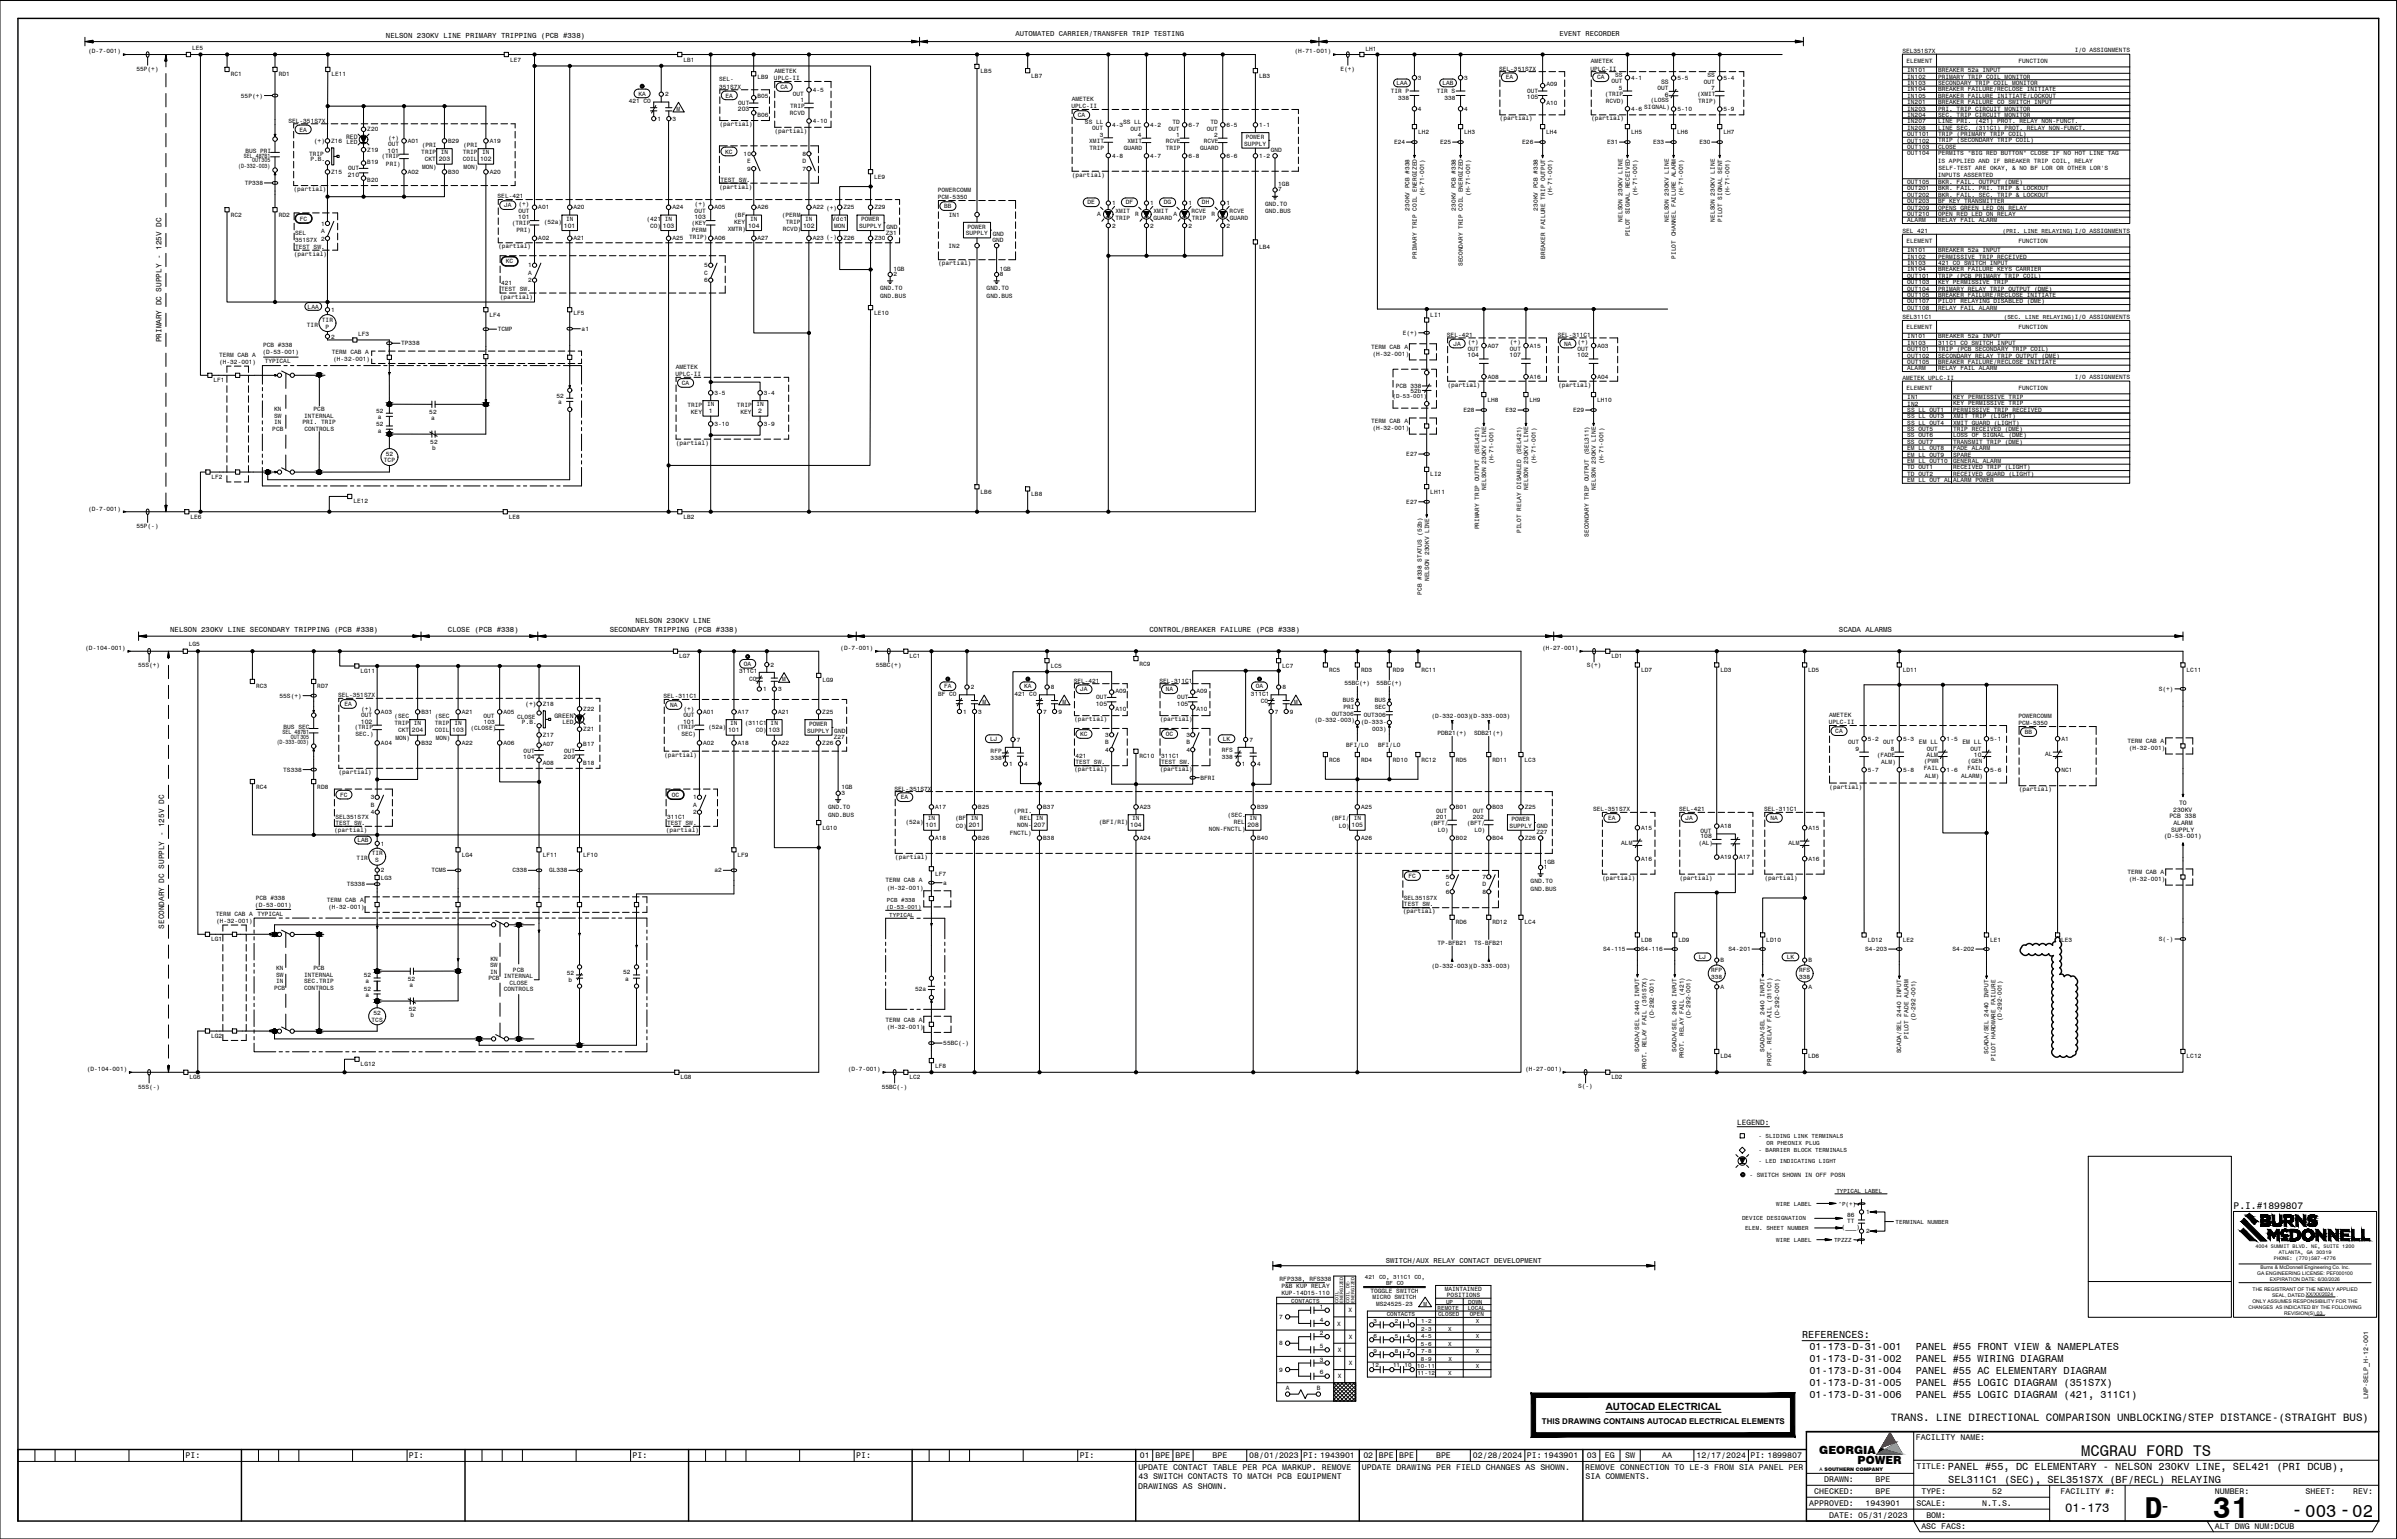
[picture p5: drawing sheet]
<svg xmlns="http://www.w3.org/2000/svg" width="851mm" height="546mm" viewBox="0 0 851 546" stroke-linecap="round" stroke-linejoin="round" font-family="sans-serif">
<defs><g id="words">
<g font-size="10.7">
<text x="761.6" y="538.9">D</text>
<text x="785.9" y="538.9">31</text>
</g>
<g font-size="7">
<text x="813.7" y="538.4">-</text>
<text x="830.7" y="538.4">-</text>
</g>
<text font-size="6.8" x="766.9" y="536.9">-</text>
<g font-size="6.2">
<text x="818.6" y="538.7">003</text>
<text x="835.4" y="538.7">02</text>
</g>
<text font-size="5.5" x="739.1" y="517.1">MCGRAU FORD TS</text>
<text font-size="4.4" x="733.4" y="536.7">01-173</text>
<g font-size="4">
<text x="646.1" y="516.2">GEORGIA</text>
<text x="659.7" y="519.8">POWER</text>
</g>
<text font-size="3.8" x="671.5" y="504.5">TRANS. LINE DIRECTIONAL COMPARISON UNBLOCKING/STEP DISTANCE-(STRAIGHT BUS)</text>
<g font-size="3.7">
<text x="691.7" y="522.1">PANEL #55, DC ELEMENTARY - NELSON 230KV LINE, SEL421 (PRI DCUB),</text>
<text x="691.9" y="526.4">SEL311C1 (SEC), SEL351S7X (BF/RECL) RELAYING</text>
</g>
<g font-size="3.6">
<text x="640" y="475.2">REFERENCES:</text>
<text x="642.6" y="479.5">01-173-D-31-001</text>
<text x="680.3" y="479.5">PANEL #55 FRONT VIEW &amp; NAMEPLATES</text>
<text x="642.6" y="483.7">01-173-D-31-002</text>
<text x="680.3" y="483.7">PANEL #55 WIRING DIAGRAM</text>
<text x="642.6" y="488">01-173-D-31-004</text>
<text x="680.3" y="488">PANEL #55 AC ELEMENTARY DIAGRAM</text>
<text x="642.6" y="492.3">01-173-D-31-005</text>
<text x="642.6" y="496.6">01-173-D-31-006</text>
<text x="680.3" y="492.3">PANEL #55 LOGIC DIAGRAM (351S7X)</text>
<text x="680.3" y="496.6">PANEL #55 LOGIC DIAGRAM (421, 311C1)</text>
</g>
<text font-size="3.5" x="570.3" y="500.7">AUTOCAD ELECTRICAL</text>
<text font-size="3.4" x="793.2" y="429.3">P.I.#1899807</text>
<g font-size="2.9">
<text x="680.4" y="511.4">FACILITY NAME:</text>
<text x="65.8" y="517.8">PI:</text>
<text x="145.2" y="517.8">PI:</text>
<text x="224.6" y="517.8">PI:</text>
<text x="304" y="517.8">PI:</text>
<text x="383.4" y="517.8">PI:</text>
<text x="404.3" y="521.8">UPDATE CONTACT TABLE PER PCA MARKUP. REMOVE</text>
<text x="404.8" y="517.8">01</text>
<text x="410.3" y="517.8">BPE</text>
<text x="417.5" y="517.8">BPE</text>
<text x="430.6" y="517.8">BPE</text>
<text x="443.7" y="517.8">08/01/2023</text>
<text x="462.8" y="517.8">PI: 1943901</text>
<text x="483.6" y="521.8">UPDATE DRAWING PER FIELD CHANGES AS SHOWN.</text>
<text x="484.2" y="517.8">02</text>
<text x="489.7" y="517.8">BPE</text>
<text x="496.9" y="517.8">BPE</text>
<text x="510" y="517.8">BPE</text>
<text x="523" y="517.8">02/28/2024</text>
<text x="542.2" y="517.8">PI: 1943901</text>
<text x="563" y="521.8">REMOVE CONNECTION TO LE-3 FROM SIA PANEL PER</text>
<text x="563.5" y="517.8">03</text>
<text x="570" y="517.8">EG</text>
<text x="577.2" y="517.8">SW</text>
<text x="590.3" y="517.8">AA</text>
<text x="602.4" y="517.8">12/17/2024</text>
<text x="621.6" y="517.8">PI: 1899807</text>
<text x="680.6" y="521.5">TITLE:</text>
<text x="404.3" y="525.3">43 SWITCH CONTACTS TO MATCH PCB EQUIPMENT</text>
<text x="563.1" y="525.3">SIA COMMENTS.</text>
<text x="647.8" y="526.3">DRAWN:</text>
<text x="666.1" y="526.3">BPE</text>
<text x="404.2" y="528.7">DRAWINGS AS SHOWN.</text>
<text x="644.3" y="530.5">CHECKED:</text>
<text x="666.1" y="530.5">BPE</text>
<text x="682.3" y="530.5">TYPE:</text>
<text x="707.5" y="530.5">52</text>
<text x="731.8" y="530.5">FACILITY #:</text>
<text x="786.6" y="530.5">NUMBER:</text>
<text x="818.8" y="530.5">SHEET:</text>
<text x="835.7" y="530.6">REV:</text>
<text x="642.5" y="534.7">APPROVED:</text>
<text x="649.6" y="539">DATE: 05/31/2023</text>
<text x="662.5" y="534.7">1943901</text>
<text x="680.6" y="534.7">SCALE:</text>
<text x="684.1" y="539">BOM:</text>
<text x="703.9" y="534.7">N.T.S.</text>
<text x="682.3" y="543">ASC FACS:</text>
<text x="786.6" y="543">ALT DWG NUM:DCUB</text>
</g>
<text font-size="2.8" x="547.6" y="505.7">THIS DRAWING CONTAINS AUTOCAD ELECTRICAL ELEMENTS</text>
<g font-size="2.7">
<text x="57.4" y="121.5" transform="rotate(-90 57.4 121.5)">PRIMARY DC SUPPLY - 125V DC</text>
<text x="58.3" y="329.7" transform="rotate(-90 58.3 329.7)">SECONDARY DC SUPPLY - 125V DC</text>
<text x="616.9" y="399.4">LEGEND:</text>
</g>
<g font-size="2.6">
<text x="137.1" y="13.4">NELSON 230KV LINE PRIMARY TRIPPING (PCB #338)</text>
<text x="360.6" y="12.7">AUTOMATED CARRIER/TRANSFER TRIP TESTING</text>
<text x="553.8" y="12.7">EVENT RECORDER</text>
<text x="225.7" y="221.4">NELSON 230KV LINE</text>
<text x="60.5" y="224.4">NELSON 230KV LINE SECONDARY TRIPPING (PCB #338)</text>
<text x="159.1" y="224.6">CLOSE (PCB #338)</text>
<text x="216.5" y="224.4">SECONDARY TRIPPING (PCB #338)</text>
<text x="408.2" y="224.6">CONTROL/BREAKER FAILURE (PCB #338)</text>
<text x="653.1" y="224.4">SCADA ALARMS</text>
<text x="492.2" y="448.5">SWITCH/AUX RELAY CONTACT DEVELOPMENT</text>
</g>
<text font-size="2.4" x="841" y="496.6" transform="rotate(-90 841 496.6)">LNP-SELP_H-12-001</text>
<g font-size="2.3">
<text x="589.9" y="29.8">SS</text>
<text x="542.2" y="35.3">105</text>
<text x="591.3" y="34.3">6</text>
<text x="262" y="39.6">203</text>
<text x="111.4" y="50.8">(+)</text>
<text x="122.9" y="49.3">RED</text>
<text x="137.7" y="54.2">101</text>
<text x="155.8" y="57.2">203</text>
<text x="170.5" y="57.2">102</text>
<text x="123.5" y="62.8">210</text>
<text x="184" y="77.8">101</text>
<text x="246.6" y="77.8">103</text>
<text x="200.3" y="80.8">101</text>
<text x="235.4" y="80.8">103</text>
<text x="265.6" y="80.8">104</text>
<text x="285.2" y="80.8">102</text>
<text x="295.5" y="78.4">Vdc1</text>
<text x="521.2" y="126.9">104</text>
<text x="536.1" y="126.9">107</text>
<text x="560.1" y="126.9">102</text>
<text x="251.7" y="146.7">1</text>
<text x="269.3" y="146.7">2</text>
<text x="186.5" y="250.8">(+)</text>
<text x="389.1" y="250.6">105</text>
<text x="418" y="250.6">105</text>
<text x="128.1" y="256.9">102</text>
<text x="196.9" y="255.1">GREEN</text>
<text x="242.6" y="256.9">101</text>
<text x="146.3" y="260">204</text>
<text x="160.6" y="260">103</text>
<text x="258.6" y="260">101</text>
<text x="272.9" y="260">103</text>
<text x="185.8" y="269.5">104</text>
<text x="200.2" y="269.5">209</text>
<text x="681.4" y="264.3">EM LL</text>
<text x="684.2" y="268.9">ALM</text>
<text x="696.9" y="264.3">EM LL</text>
<text x="701" y="268.9">10</text>
<text x="773.9" y="285.8">TO</text>
<text x="328.7" y="293.8">101</text>
<text x="344" y="293.8">201</text>
<text x="367.1" y="293.8">207</text>
<text x="401.4" y="293.8">104</text>
<text x="443" y="293.8">208</text>
<text x="480" y="293.8">105</text>
<text x="770.4" y="290.6">PCB 338</text>
<text x="771.8" y="288.2">230KV</text>
<text x="771.9" y="292.9">ALARM</text>
<text x="603.9" y="297.6">108</text>
<text x="768.4" y="297.7">(D-53-001)</text>
<text x="771.1" y="295.3">SUPPLY</text>
</g>
<g font-size="2.2">
<text x="68.2" y="17.9">LE5</text>
<text x="31.3" y="18.9">(D-7-001)</text>
<text x="181.1" y="21.8">LE7</text>
<text x="242.7" y="21.8">LB1</text>
<text x="459.7" y="18.9">(H-71-001)</text>
<text x="484.9" y="18.2">LH1</text>
<text x="565" y="22.5">AMETEK</text>
<text x="675.6" y="18.8">SEL351S7X</text>
<text x="677.1" y="22.3">ELEMENT</text>
<text x="716.8" y="22.3">FUNCTION</text>
<text x="736.8" y="18.6">I/O ASSIGNMENTS</text>
<text x="48.5" y="25.1">55P(+)</text>
<text x="81.9" y="27.1">RC1</text>
<text x="99" y="27.1">RD1</text>
<text x="117.7" y="27.1">LE11</text>
<text x="255.4" y="28.9">SEL-</text>
<text x="269" y="27.9">LB9</text>
<text x="274.9" y="28.5">UPLC-II</text>
<text x="275" y="26">AMETEK</text>
<text x="348.3" y="26.1">LB5</text>
<text x="366.2" y="27.6">LB7</text>
<text x="447.1" y="27.6">LB3</text>
<text x="476.1" y="25.1">E(+)</text>
<text x="503.5" y="28.4">3</text>
<text x="519.9" y="28.4">3</text>
<text x="532.4" y="25.1">SEL-351S7X</text>
<text x="534.7" y="28.2">EA</text>
<text x="564.9" y="25.1">UPLC-II</text>
<text x="567.2" y="28.2">CA</text>
<text x="572.3" y="29.6">OUT</text>
<text x="573.6" y="27.4">SS</text>
<text x="579.3" y="28.4">4-1</text>
<text x="595.7" y="28.5">5-5</text>
<text x="605" y="29.7">OUT</text>
<text x="606.4" y="27.5">SS</text>
<text x="612.1" y="28.5">5-4</text>
<text x="677.3" y="27.9">IN102</text>
<text x="677.3" y="25.6">IN101</text>
<text x="688.3" y="25.6">BREAKER 52a INPUT</text>
<text x="688.3" y="27.9">PRIMARY TRIP COIL MONITOR</text>
<text x="85.6" y="34.7">55P(+)</text>
<text x="226.7" y="33.9">KA</text>
<text x="236.2" y="34.2">2</text>
<text x="255.4" y="31.5">351S7X</text>
<text x="257.7" y="34.6">EA</text>
<text x="269" y="34.9">B05</text>
<text x="277.2" y="31.7">CA</text>
<text x="281.6" y="34">OUT</text>
<text x="288.6" y="32.7">4-5</text>
<text x="380.6" y="35.9">AMETEK</text>
<text x="493.9" y="33.1">TIR P</text>
<text x="495.9" y="30.2">LAA</text>
<text x="496.6" y="35.6">338</text>
<text x="510.3" y="33.1">TIR S</text>
<text x="512.3" y="30.2">LAB</text>
<text x="513" y="35.6">338</text>
<text x="542.4" y="33.1">OUT</text>
<text x="549.2" y="30.6">A09</text>
<text x="569.9" y="34.1">(TRIP</text>
<text x="574.9" y="31.9">5</text>
<text x="588.7" y="32">OUT</text>
<text x="602.7" y="34.2">(XMIT</text>
<text x="607.7" y="32">7</text>
<text x="677.3" y="34.7">IN105</text>
<text x="677.3" y="30.2">IN103</text>
<text x="677.3" y="32.4">IN104</text>
<text x="688.3" y="34.7">BREAKER FAILURE INITIATE/LOCKOUT</text>
<text x="688.3" y="30.2">SECONDARY TRIP COIL MONITOR</text>
<text x="688.3" y="32.4">BREAKER FAILURE/RECLOSE INITIATE</text>
<text x="223.3" y="36.6">421 CO</text>
<text x="240.3" y="39.4">M</text>
<text x="262.2" y="37.3">OUT</text>
<text x="269" y="41.6">B06</text>
<text x="280.5" y="40.9">RCVD</text>
<text x="280.6" y="38.3">TRIP</text>
<text x="284.3" y="36.2">1</text>
<text x="380.5" y="38.5">UPLC-II</text>
<text x="382.8" y="41.6">CA</text>
<text x="503.5" y="39.4">4</text>
<text x="519.9" y="39.4">4</text>
<text x="549.2" y="37.3">A10</text>
<text x="570.3" y="36.6">RCVD)</text>
<text x="579.3" y="39.4">4-6 SIGNAL)</text>
<text x="586.1" y="36.4">(LOSS</text>
<text x="595.7" y="39.5">5-10</text>
<text x="603" y="36.7">TRIP)</text>
<text x="612.1" y="39.5">5-9</text>
<text x="677.3" y="39.3">IN203</text>
<text x="677.3" y="41.5">IN204</text>
<text x="677.3" y="37">IN201</text>
<text x="688.3" y="37">BREAKER FAILURE CO SWITCH INPUT</text>
<text x="688.3" y="39.2">PRI. TRIP CIRCUIT MONITOR</text>
<text x="688.3" y="41.5">SEC. TRIP CIRCUIT MONITOR</text>
<text x="102.5" y="43.6">SEL-351S7X</text>
<text x="106.3" y="46.7">EA</text>
<text x="130.5" y="46.7">Z20</text>
<text x="233.5" y="42.9">1</text>
<text x="238.9" y="42.9">3</text>
<text x="255.5" y="44.8">(partial)</text>
<text x="275" y="47.2">(partial)</text>
<text x="288.6" y="43.7">4-10</text>
<text x="385.3" y="44">SS LL</text>
<text x="387.9" y="46.2">OUT</text>
<text x="394.9" y="45">4-3</text>
<text x="398.9" y="44.1">SS LL</text>
<text x="401.4" y="46.3">OUT</text>
<text x="408.5" y="45.1">4-2</text>
<text x="415" y="46.3">OUT</text>
<text x="416.3" y="44.1">TD</text>
<text x="422" y="45.1">6-7</text>
<text x="428.5" y="46.3">OUT</text>
<text x="429.9" y="44.1">TD</text>
<text x="435.6" y="45.1">6-5</text>
<text x="447.2" y="45.1">1-1</text>
<text x="503.6" y="47.4">LH2</text>
<text x="520" y="47.4">LH3</text>
<text x="532.6" y="42.7">(partial)</text>
<text x="549.1" y="47.4">LH4</text>
<text x="565" y="42.7">(partial)</text>
<text x="579.2" y="47.4">LH5</text>
<text x="595.6" y="47.4">LH6</text>
<text x="612" y="47.4">LH7</text>
<text x="677.3" y="43.8">IN207</text>
<text x="677.3" y="46.1">IN208</text>
<text x="688.3" y="43.8">LINE PRI. (421) PROT. RELAY NON-FUNCT.</text>
<text x="688.3" y="46">LINE SEC. (311C1) PROT. RELAY NON-FUNCT.</text>
<text x="117.6" y="50.8">Z16 LED</text>
<text x="130.5" y="53.9">Z19</text>
<text x="137.8" y="51.9">OUT</text>
<text x="137.8" y="49.6">(+)</text>
<text x="144.8" y="50.8">A01</text>
<text x="149.8" y="52.2">(PRI</text>
<text x="159.2" y="50.8">B29</text>
<text x="164.5" y="52.2">(PRI</text>
<text x="173.9" y="50.8">A19</text>
<text x="386.8" y="50.6">XMIT</text>
<text x="386.9" y="53.1">TRIP</text>
<text x="390.6" y="48.5">3</text>
<text x="399.1" y="53.3">GUARD</text>
<text x="400.4" y="50.7">XMIT</text>
<text x="404.1" y="48.6">4</text>
<text x="414" y="53.3">TRIP</text>
<text x="414" y="50.8">RCVE</text>
<text x="417.7" y="48.6">1</text>
<text x="426.2" y="53.3">GUARD</text>
<text x="427.5" y="50.8">RCVE</text>
<text x="431.2" y="48.6">2</text>
<text x="441.8" y="51.7">SUPPLY</text>
<text x="442.5" y="49.3">POWER</text>
<text x="495.1" y="51.2">E24</text>
<text x="511.5" y="51.2">E25</text>
<text x="540.6" y="51.2">E26</text>
<text x="570.7" y="51.2">E31</text>
<text x="587.1" y="51.2">E33</text>
<text x="603.5" y="51.2">E30</text>
<text x="677.3" y="50.6">OUT102</text>
<text x="677.3" y="48.3">OUT101</text>
<text x="677.3" y="52.9">OUT103</text>
<text x="688.3" y="50.6">TRIP (SECONDARY TRIP COIL)</text>
<text x="688.3" y="48.3">TRIP (PRIMARY TRIP COIL)</text>
<text x="688.3" y="52.8">CLOSE</text>
<text x="84.5" y="59.6">(D-332-003)</text>
<text x="86.6" y="56">SEL 487B1</text>
<text x="87.2" y="54.2">BUS PRI</text>
<text x="89.6" y="57.7">OUT305</text>
<text x="109.8" y="55.3">TRIP</text>
<text x="110.2" y="57.2">P.B.</text>
<text x="130.5" y="58.1">B19</text>
<text x="135.4" y="56.2">(TRIP</text>
<text x="137.1" y="58.8">PRI)</text>
<text x="149.6" y="54.8">TRIP</text>
<text x="149.9" y="59.9">MON)</text>
<text x="150.9" y="57.3">CKT</text>
<text x="156.5" y="54.8">IN</text>
<text x="164.3" y="54.8">TRIP</text>
<text x="164.3" y="57.3">COIL</text>
<text x="164.7" y="59.9">MON)</text>
<text x="171.2" y="54.8">IN</text>
<text x="257.6" y="54.5">KC</text>
<text x="264.1" y="55.4">10</text>
<text x="265.4" y="58">E</text>
<text x="285" y="58">D</text>
<text x="285" y="55.4">8</text>
<text x="394.9" y="56">4-8</text>
<text x="408.5" y="56.1">4-7</text>
<text x="422" y="56.1">6-8</text>
<text x="435.6" y="56.1">6-6</text>
<text x="447.2" y="56.1">1-2</text>
<text x="451.3" y="54.1">GND</text>
<text x="677.3" y="55.1">OUT104</text>
<text x="688.2" y="57.7">IS APPLIED AND IF BREAKER TRIP COIL, RELAY</text>
<text x="688.3" y="55.2">PERMITS &quot;BIG RED BUTTON&quot; CLOSE IF NO HOT LINE TAG</text>
<text x="86.9" y="65.7">TP338</text>
<text x="117.6" y="61.8">Z15</text>
<text x="123.6" y="60.5">OUT</text>
<text x="130.5" y="64.8">B20</text>
<text x="144.8" y="61.8">A02</text>
<text x="159.2" y="61.8">B30</text>
<text x="173.9" y="61.8">A20</text>
<text x="255.9" y="64.5">TEST SW.</text>
<text x="265.4" y="60.7">9</text>
<text x="285" y="60.7">7</text>
<text x="310.5" y="63.5">LE9</text>
<text x="380.7" y="62.8">(partial)</text>
<text x="677.3" y="65.4">OUT105</text>
<text x="688.2" y="62.8">INPUTS ASSERTED</text>
<text x="688.3" y="65.3">BKR. FAIL. OUTPUT (DME)</text>
<text x="688.4" y="60.3">SELF-TEST ARE OKAY, &amp; NO BF LOR OR OTHER LOR'S</text>
<text x="104.2" y="67.9">(partial)</text>
<text x="176.7" y="70.5">SEL-421</text>
<text x="255.4" y="67">(partial)</text>
<text x="333.1" y="68.3">POWERCOMM</text>
<text x="333.1" y="70.8">PCM-5350</text>
<text x="454" y="66.1">1GB</text>
<text x="454" y="67.9">7</text>
<text x="505.7" y="69.7" transform="rotate(-90 505.7 69.7)">(H-71-001)</text>
<text x="522.1" y="69.7" transform="rotate(-90 522.1 69.7)">(H-71-001)</text>
<text x="551.2" y="69.7" transform="rotate(-90 551.2 69.7)">(H-71-001)</text>
<text x="581.4" y="69.7" transform="rotate(-90 581.4 69.7)">(H-71-001)</text>
<text x="597.8" y="69.7" transform="rotate(-90 597.8 69.7)">(H-71-001)</text>
<text x="614.2" y="69.7" transform="rotate(-90 614.2 69.7)">(H-71-001)</text>
<text x="677.3" y="69.9">OUT202</text>
<text x="677.3" y="67.6">OUT201</text>
<text x="688.3" y="69.9">BKR. FAIL. SEC. TRIP &amp; LOCKOUT</text>
<text x="688.3" y="67.6">BKR. FAIL. PRI. TRIP &amp; LOCKOUT</text>
<text x="81.9" y="77">RC2</text>
<text x="99" y="77">RD2</text>
<text x="179" y="73.6">JA</text>
<text x="184.1" y="75.5">OUT</text>
<text x="184.1" y="73.1">(+)</text>
<text x="191.2" y="74.4">A01</text>
<text x="203.7" y="74.4">A20</text>
<text x="238.8" y="74.4">A24</text>
<text x="246.7" y="75.5">OUT</text>
<text x="246.7" y="73.1">(+)</text>
<text x="253.7" y="74.4">A05</text>
<text x="260.8" y="77.1">(BF</text>
<text x="269" y="74.4">A26</text>
<text x="277.7" y="77.1">(PERM</text>
<text x="288.6" y="74.4">A22 (+)</text>
<text x="299.6" y="74.4">Z25</text>
<text x="310.5" y="74.4">Z29</text>
<text x="335.3" y="73.9">BB</text>
<text x="336.9" y="77">IN1</text>
<text x="386.2" y="72.6">DE</text>
<text x="389.6" y="76.9">A</text>
<text x="394.9" y="72.9">1</text>
<text x="396.1" y="75.6">XMIT</text>
<text x="399.8" y="72.6">DF</text>
<text x="403.2" y="76.9">R</text>
<text x="408.5" y="72.9">1</text>
<text x="409.7" y="75.6">XMIT</text>
<text x="413.3" y="72.6">DG</text>
<text x="416.7" y="76.9">A</text>
<text x="422" y="72.9">1</text>
<text x="423.1" y="75.6">RCVE</text>
<text x="426.9" y="72.6">DH</text>
<text x="430.3" y="76.9">R</text>
<text x="435.6" y="72.9">1</text>
<text x="436.7" y="75.6">RCVE</text>
<text x="449.3" y="73.1">GND.TO</text>
<text x="449.3" y="75.7">GND.BUS</text>
<text x="500.6" y="74.8" transform="rotate(-90 500.6 74.8)">230KV PCB #338</text>
<text x="517" y="74.8" transform="rotate(-90 517 74.8)">230KV PCB #338</text>
<text x="546.1" y="74.8" transform="rotate(-90 546.1 74.8)">230KV PCB #338</text>
<text x="677.3" y="72.2">OUT203</text>
<text x="677.3" y="74.4">OUT209</text>
<text x="677.3" y="76.7">OUT210</text>
<text x="688.3" y="72.2">BF KEY TRANSMITTER</text>
<text x="688.3" y="74.4">OPENS GREEN LED ON RELAY</text>
<text x="688.3" y="76.7">OPEN RED LED ON RELAY</text>
<text x="104.8" y="83.5">SEL</text>
<text x="106.5" y="78.3">FC</text>
<text x="114" y="82.7">A</text>
<text x="114" y="80.1">1</text>
<text x="181.8" y="79.8">(TRIP</text>
<text x="183.4" y="82.4">PRI)</text>
<text x="193.1" y="79.6">(52a)</text>
<text x="201" y="78.4">IN</text>
<text x="229.6" y="78.3">(421</text>
<text x="230.8" y="80.9">CO)</text>
<text x="236.1" y="78.4">IN</text>
<text x="245.6" y="79.8">(KEY</text>
<text x="245.7" y="82.3">PERM</text>
<text x="258.5" y="82.2">XMTR)</text>
<text x="260.7" y="79.6">KEY</text>
<text x="266.4" y="78.4">IN</text>
<text x="278" y="82.2">RCVD)</text>
<text x="279" y="79.6">TRIP</text>
<text x="285.9" y="78.4">IN</text>
<text x="296.2" y="80.8">MON</text>
<text x="305.1" y="81">SUPPLY</text>
<text x="305.8" y="78.5">POWER</text>
<text x="314.6" y="83.3">Z31</text>
<text x="314.8" y="81.2">GND</text>
<text x="342.9" y="83.6">SUPPLY</text>
<text x="343.6" y="81.1">POWER</text>
<text x="352.6" y="83.8">GND</text>
<text x="394.9" y="80.9">2</text>
<text x="396.1" y="78.1">TRIP</text>
<text x="408.5" y="80.9">2</text>
<text x="409.7" y="78.1">GUARD</text>
<text x="422" y="80.9">2</text>
<text x="423.2" y="78.1">TRIP</text>
<text x="435.6" y="80.9">2</text>
<text x="436.8" y="78.1">GUARD</text>
<text x="576.2" y="78.7" transform="rotate(-90 576.2 78.7)">NELSON 230KV LINE</text>
<text x="578.8" y="84" transform="rotate(-90 578.8 84)">PILOT SIGNAL RECEIVED</text>
<text x="592.6" y="78.7" transform="rotate(-90 592.6 78.7)">NELSON 230KV LINE</text>
<text x="609" y="78.7" transform="rotate(-90 609 78.7)">NELSON 230KV LINE</text>
<text x="611.6" y="78.7" transform="rotate(-90 611.6 78.7)">PILOT SIGNAL SENT</text>
<text x="675.6" y="82.8">SEL 421</text>
<text x="677.3" y="79">ALARM</text>
<text x="688.3" y="78.9">RELAY FAIL ALARM</text>
<text x="104.8" y="88.3">TEST SW.</text>
<text x="104.8" y="86.1">351S7X</text>
<text x="114" y="85.4">2</text>
<text x="176.9" y="88.2">(partial)</text>
<text x="191.2" y="85.4">A02</text>
<text x="203.7" y="85.4">A21</text>
<text x="238.8" y="85.4">A25</text>
<text x="244.7" y="84.9">TRIP)</text>
<text x="253.7" y="85.4">A06</text>
<text x="269" y="85.4">A27</text>
<text x="288.6" y="85.4">A23 (-)</text>
<text x="299.6" y="85.4">Z26</text>
<text x="310.5" y="85.4">Z30</text>
<text x="336.9" y="88">IN2</text>
<text x="352.4" y="85.9">GND</text>
<text x="447.1" y="88.4">LB4</text>
<text x="677.1" y="86.2">ELEMENT</text>
<text x="677.3" y="89.6">IN101</text>
<text x="688.3" y="89.5">BREAKER 52a INPUT</text>
<text x="716.8" y="86.2">FUNCTION</text>
<text x="104.4" y="90.8">(partial)</text>
<text x="179.7" y="93.5">KC</text>
<text x="187.6" y="94.9">1</text>
<text x="250.1" y="94.9">5</text>
<text x="333.2" y="94.2">(partial)</text>
<text x="503.2" y="91.8" transform="rotate(-90 503.2 91.8)">PRIMARY TRIP COIL ENERGIZED</text>
<text x="519.5" y="94.5" transform="rotate(-90 519.5 94.5)">SECONDARY TRIP COIL ENERGIZED</text>
<text x="548.7" y="91.8" transform="rotate(-90 548.7 91.8)">BREAKER FAILURE TRIP OUTPUT</text>
<text x="595.2" y="91.8" transform="rotate(-90 595.2 91.8)">PILOT CHANNEL FAILURE ALARM</text>
<text x="677.3" y="94.1">IN103</text>
<text x="677.3" y="91.9">IN102</text>
<text x="688.3" y="94.1">421 CO SWITCH INPUT</text>
<text x="688.3" y="91.8">PERMISSIVE TRIP RECEIVED</text>
<text x="178" y="101.3">421</text>
<text x="187.6" y="97.6">A</text>
<text x="187.6" y="100.2">2</text>
<text x="250.1" y="97.6">C</text>
<text x="250.1" y="100.2">6</text>
<text x="317.3" y="96.1">1GB</text>
<text x="317.3" y="98">2</text>
<text x="355.1" y="96.1">1GB</text>
<text x="355.1" y="98">8</text>
<text x="677.3" y="98.7">OUT101</text>
<text x="677.3" y="100.9">OUT103</text>
<text x="677.3" y="96.4">IN104</text>
<text x="688.3" y="98.6">TRIP (PCB PRIMARY TRIP COIL)</text>
<text x="688.3" y="100.9">KEY PERMISSIVE TRIP</text>
<text x="688.3" y="96.4">BREAKER FAILURE KEYS CARRIER</text>
<text x="177.5" y="106">(partial)</text>
<text x="178" y="103.5">TEST SW.</text>
<text x="312.6" y="103.1">GND.TO</text>
<text x="312.6" y="105.7">GND.BUS</text>
<text x="350.4" y="103.1">GND.TO</text>
<text x="350.4" y="105.7">GND.BUS</text>
<text x="677.3" y="105.5">OUT105</text>
<text x="677.3" y="103.2">OUT104</text>
<text x="677.3" y="107.7">OUT107</text>
<text x="688.3" y="105.4">BREAKER FAILURE/RECLOSE INITIATE</text>
<text x="688.3" y="103.2">PRIMARY RELAY TRIP OUTPUT (DME)</text>
<text x="688.3" y="107.7">PILOT RELAYING DISABLED (DME)</text>
<text x="109.3" y="109.6">LAA</text>
<text x="117.6" y="110.7">1</text>
<text x="173.8" y="112.5">LF4</text>
<text x="203.6" y="111.7">LF5</text>
<text x="310.5" y="111.7">LE10</text>
<text x="508" y="112.5">LI1</text>
<text x="675.6" y="113.4">SEL311C1</text>
<text x="677.3" y="110">OUT108</text>
<text x="688.3" y="110">RELAY FAIL ALARM</text>
<text x="109" y="116">TIR</text>
<text x="114.3" y="114.2">TIR</text>
<text x="115.6" y="116.7">P</text>
<text x="127.2" y="119.5">LF3</text>
<text x="176.8" y="117.6">TCMP</text>
<text x="206.6" y="117.5">a1</text>
<text x="498.1" y="118.9">E(+)</text>
<text x="513.9" y="119.6">SEL-421</text>
<text x="553.2" y="119.6">SEL-311C1</text>
<text x="677.1" y="116.8">ELEMENT</text>
<text x="716.8" y="116.8">FUNCTION</text>
<text x="93.2" y="125.7">(D-53-001)</text>
<text x="93.5" y="123.1">PCB #338</text>
<text x="117.6" y="120.2">2</text>
<text x="117.9" y="125.7">TERM CAB A</text>
<text x="142.5" y="122.6">TP338</text>
<text x="486.9" y="123.8">TERM CAB A</text>
<text x="516.1" y="122.7">JA</text>
<text x="521.3" y="124.7">OUT</text>
<text x="521.3" y="122.3">(+)</text>
<text x="528.3" y="123.5">A07</text>
<text x="536.2" y="124.6">OUT</text>
<text x="536.2" y="122.3">(+)</text>
<text x="543.3" y="123.5">A15</text>
<text x="555.5" y="122.7">NA</text>
<text x="560.2" y="124.6">OUT</text>
<text x="560.2" y="122.3">(+)</text>
<text x="567.3" y="123.5">A03</text>
<text x="677.4" y="124.7">OUT101</text>
<text x="677.4" y="122.5">IN103</text>
<text x="677.4" y="120.2">IN101</text>
<text x="688.3" y="122.4">311C1 CO SWITCH INPUT</text>
<text x="688.3" y="124.7">TRIP (PCB SECONDARY TRIP COIL)</text>
<text x="688.3" y="120.2">BREAKER 52a INPUT</text>
<text x="77.8" y="126.7">TERM CAB A</text>
<text x="77.9" y="129.2">(H-32-001)</text>
<text x="94.1" y="129.1">TYPICAL</text>
<text x="118.3" y="128.2">(H-32-001)</text>
<text x="240" y="131">AMETEK</text>
<text x="487.4" y="126.4">(H-32-001)</text>
<text x="677.3" y="131.5">ALARM</text>
<text x="677.4" y="129.3">OUT105</text>
<text x="677.4" y="127">OUT102</text>
<text x="688.3" y="131.5">RELAY FAIL ALARM</text>
<text x="688.3" y="129.2">BREAKER FAILURE/RECLOSE INITIATE</text>
<text x="688.3" y="127">SECONDARY RELAY TRIP OUTPUT (DME)</text>
<text x="75.8" y="135.8">LF1</text>
<text x="239.8" y="133.6">UPLC-II</text>
<text x="242.1" y="136.7">CA</text>
<text x="495.7" y="137.6">PCB 338</text>
<text x="514" y="137.3">(partial)</text>
<text x="528.3" y="134.5">A08</text>
<text x="543.3" y="134.5">A16</text>
<text x="553.4" y="137.3">(partial)</text>
<text x="567.3" y="134.5">A04</text>
<text x="675.6" y="134.9">AMETEK UPLC-II</text>
<text x="736.8" y="134.7">I/O ASSIGNMENTS</text>
<text x="197.6" y="141.2">52</text>
<text x="198.2" y="143.5">a</text>
<text x="253.7" y="140.2">3-5</text>
<text x="271.3" y="140.2">3-4</text>
<text x="500.9" y="139.6">52b</text>
<text x="528.3" y="142.6">LH8</text>
<text x="543.2" y="142.6">LH9</text>
<text x="567.2" y="142.6">LH10</text>
<text x="677.1" y="138.3">ELEMENT</text>
<text x="677.4" y="144">IN2</text>
<text x="677.4" y="141.7">IN1</text>
<text x="693.7" y="144">KEY PERMISSIVE TRIP</text>
<text x="693.7" y="141.7">KEY PERMISSIVE TRIP</text>
<text x="716.8" y="138.3">FUNCTION</text>
<text x="97.3" y="148.3">SW</text>
<text x="97.4" y="146">KN</text>
<text x="108.1" y="148.3">INTERNAL</text>
<text x="111.4" y="146.1">PCB</text>
<text x="133.6" y="146.5">52</text>
<text x="134.2" y="148.8">a</text>
<text x="152.5" y="147">52</text>
<text x="153.1" y="149.2">a</text>
<text x="244.2" y="144.4">TRIP</text>
<text x="245.4" y="147">KEY</text>
<text x="251.1" y="144.3">IN</text>
<text x="261.7" y="144.4">TRIP</text>
<text x="262.9" y="147">KEY</text>
<text x="268.6" y="144.3">IN</text>
<text x="519.7" y="146.4">E28</text>
<text x="534.7" y="146.4">E32</text>
<text x="558.7" y="146.4">E29</text>
<text x="677.4" y="146.3">SS LL OUT1</text>
<text x="677.4" y="148.5">SS LL OUT3</text>
<text x="693.7" y="146.2">PERMISSIVE TRIP RECEIVED</text>
<text x="693.7" y="148.5">XMIT TRIP (LIGHT)</text>
<text x="96.7" y="152.9">PCB</text>
<text x="97.4" y="150.6">IN</text>
<text x="107.5" y="150.6">PRI. TRIP</text>
<text x="108.1" y="152.9">CONTROLS</text>
<text x="133.6" y="151.4">52</text>
<text x="134.2" y="153.7">a</text>
<text x="253.7" y="151.3">3-10</text>
<text x="271.3" y="151.3">3-9</text>
<text x="486.9" y="150.1">TERM CAB A</text>
<text x="487.4" y="152.7">(H-32-001)</text>
<text x="677.3" y="153.1">SS OUT5</text>
<text x="677.3" y="155.3">SS OUT6</text>
<text x="677.4" y="150.8">SS LL OUT4</text>
<text x="693.7" y="153">TRIP RECEIVED (DME)</text>
<text x="693.7" y="155.3">LOSS OF SIGNAL (DME)</text>
<text x="693.7" y="150.8">XMIT GUARD (LIGHT)</text>
<text x="137" y="161.9">52</text>
<text x="152.8" y="157.5">52</text>
<text x="153.4" y="159.8">b</text>
<text x="240" y="157.9">(partial)</text>
<text x="499.4" y="162">E27</text>
<text x="677.3" y="159.9">EM LL OUT8</text>
<text x="677.3" y="157.6">SS OUT7</text>
<text x="693.7" y="157.6">TRANSMIT TRIP (DME)</text>
<text x="693.7" y="159.9">FADE ALARM</text>
<text x="136.4" y="164.2">TCP</text>
<text x="530.4" y="164.8" transform="rotate(-90 530.4 164.8)">(H-71-001)</text>
<text x="545.4" y="164.8" transform="rotate(-90 545.4 164.8)">(H-71-001)</text>
<text x="569.4" y="164.8" transform="rotate(-90 569.4 164.8)">(H-71-001)</text>
<text x="677.3" y="164.4">EM LL OUT10</text>
<text x="677.3" y="162.2">EM LL OUT9</text>
<text x="677.3" y="166.7">TD OUT1</text>
<text x="693.7" y="164.4">GENERAL ALARM</text>
<text x="693.7" y="162.1">SPARE</text>
<text x="693.7" y="166.7">RECEIVED TRIP (LIGHT)</text>
<text x="75.1" y="170.1">LF2</text>
<text x="508" y="169.1">LI2</text>
<text x="527.8" y="173.8" transform="rotate(-90 527.8 173.8)">NELSON 230KV LINE</text>
<text x="542.8" y="173.8" transform="rotate(-90 542.8 173.8)">NELSON 230KV LINE</text>
<text x="566.8" y="173.8" transform="rotate(-90 566.8 173.8)">NELSON 230KV LINE</text>
<text x="677.3" y="168.9">TD OUT2</text>
<text x="677.3" y="171.2">EM LL OUT AL</text>
<text x="693.7" y="168.9">RECEIVED GUARD (LIGHT)</text>
<text x="693.7" y="171.2">ALARM POWER</text>
<text x="125.5" y="178.7">LE12</text>
<text x="348.3" y="175.3">LB6</text>
<text x="366.2" y="176.1">LB8</text>
<text x="499.4" y="178.9">E27</text>
<text x="508" y="175.3">LH11</text>
<text x="31.3" y="181.3">(D-7-001)</text>
<text x="67.6" y="184.2">LE6</text>
<text x="180.7" y="184.2">LE8</text>
<text x="242.7" y="184.2">LB2</text>
<text x="48.5" y="187.5">55P(-)</text>
<text x="525.3" y="187.9" transform="rotate(-90 525.3 187.9)">PRIMARY TRIP OUTPUT (SEL421)</text>
<text x="540.2" y="189.2" transform="rotate(-90 540.2 189.2)">PILOT RELAY DISABLED (SEL421)</text>
<text x="564.2" y="190.6" transform="rotate(-90 564.2 190.6)">SECONDARY TRIP OUTPUT (SEL311)</text>
<text x="507.5" y="206.3" transform="rotate(-90 507.5 206.3)">NELSON 230KV LINE</text>
<text x="505" y="211.2" transform="rotate(-90 505 211.2)">PCB #338 STATUS (52b)</text>
<text x="30.3" y="230.8">(D-104-001)</text>
<text x="67.1" y="229.2">LG5</text>
<text x="241.2" y="233.7">LG7</text>
<text x="298.4" y="230.8">(D-7-001)</text>
<text x="323" y="233.7">LC1</text>
<text x="547.6" y="230.8">(H-27-001)</text>
<text x="572.3" y="233.7">LD1</text>
<text x="49" y="237">55S(+)</text>
<text x="128" y="239">LG11</text>
<text x="262.5" y="239.1">311C1</text>
<text x="264.2" y="236.4">OA</text>
<text x="273.7" y="236.8">2</text>
<text x="311" y="237">55BC(+)</text>
<text x="373.1" y="237.1">LC5</text>
<text x="404.7" y="236.3">RC9</text>
<text x="455.4" y="237.1">LC7</text>
<text x="472" y="238.6">RC5</text>
<text x="483.3" y="238.6">RD3</text>
<text x="494.7" y="238.6">RD9</text>
<text x="504.8" y="238.6">RC11</text>
<text x="563.5" y="237">S(+)</text>
<text x="582.8" y="238.6">LD7</text>
<text x="611" y="238.6">LD3</text>
<text x="642.2" y="238.6">LD5</text>
<text x="675.8" y="238.6">LD11</text>
<text x="776.5" y="238.6">LC11</text>
<text x="90.9" y="244.4">RC3</text>
<text x="112.7" y="244.4">RD7</text>
<text x="266" y="241.7">CO</text>
<text x="271" y="245.4">1</text>
<text x="276.4" y="245.4">3</text>
<text x="277.8" y="241.9">M</text>
<text x="292.1" y="242.3">LG9</text>
<text x="335.3" y="244.4">FA</text>
<text x="344.7" y="244.7">2</text>
<text x="363.7" y="244.4">KA</text>
<text x="373.2" y="244.7">8</text>
<text x="381.3" y="242.4">SEL-421</text>
<text x="383.6" y="245.5">JA</text>
<text x="396.1" y="245.9">A09</text>
<text x="411.7" y="242.4">SEL-311C1</text>
<text x="414" y="245.5">NA</text>
<text x="424.9" y="245.9">A09</text>
<text x="446" y="244.4">OA</text>
<text x="455.4" y="244.7">8</text>
<text x="477.5" y="243.3">55BC(+)</text>
<text x="488.8" y="243.3">55BC(+)</text>
<text x="766.7" y="245.3">S(+)</text>
<text x="99.3" y="247.8">55S(+)</text>
<text x="120.1" y="247.6">SEL-351S7X</text>
<text x="122.4" y="250.7">EA</text>
<text x="192.8" y="250.7">Z18</text>
<text x="235.7" y="248">SEL-311C1</text>
<text x="238" y="251.1">NA</text>
<text x="333.2" y="247.1">BF CO</text>
<text x="348.9" y="249.9">M</text>
<text x="360.3" y="247.1">421 CO</text>
<text x="377.3" y="249.9">M</text>
<text x="389.3" y="248.4">OUT</text>
<text x="418.1" y="248.4">OUT</text>
<text x="444.3" y="247.1">311C1</text>
<text x="447.8" y="249.7">CO</text>
<text x="459.5" y="249.9">M</text>
<text x="476.9" y="249.3">BUS</text>
<text x="477.1" y="251.8">PRI</text>
<text x="488.3" y="251.9">SEC</text>
<text x="488.3" y="249.3">BUS</text>
<text x="128.2" y="254.7">OUT</text>
<text x="128.2" y="252.3">(+)</text>
<text x="135.3" y="253.5">A03</text>
<text x="140" y="255">(SEC</text>
<text x="140.1" y="257.5">TRIP</text>
<text x="147" y="257.5">IN</text>
<text x="149.7" y="253.5">B31</text>
<text x="154.4" y="255">(SEC</text>
<text x="154.5" y="257.5">TRIP</text>
<text x="161.4" y="257.5">IN</text>
<text x="164" y="253.5">A21</text>
<text x="171.7" y="254.8">OUT</text>
<text x="171.8" y="257.1">103</text>
<text x="178.8" y="253.5">A05</text>
<text x="183.6" y="255.2">CLOSE</text>
<text x="185.4" y="257.1">P.B.</text>
<text x="199.8" y="257">LED</text>
<text x="207.2" y="252.4">Z22</text>
<text x="242.7" y="254.7">OUT</text>
<text x="242.7" y="252.3">(+)</text>
<text x="249.7" y="253.5">A01</text>
<text x="259.3" y="257.5">IN</text>
<text x="262" y="253.5">A17</text>
<text x="264.5" y="257.5">(311C1</text>
<text x="273.7" y="257.5">IN</text>
<text x="276.4" y="253.5">A21</text>
<text x="287.3" y="257.7">POWER</text>
<text x="292" y="253.5">Z25</text>
<text x="342.1" y="253.4">1</text>
<text x="347.4" y="253.4">3</text>
<text x="370.5" y="253.4">7</text>
<text x="375.9" y="253.4">9</text>
<text x="381.5" y="256.1">(partial)</text>
<text x="396.1" y="252.6">A10</text>
<text x="411.9" y="256.1">(partial)</text>
<text x="424.9" y="252.6">A10</text>
<text x="452.8" y="253.4">7</text>
<text x="458.1" y="253.4">9</text>
<text x="466.8" y="256.3">(D-332-003)</text>
<text x="473" y="254.4">OUT306</text>
<text x="483.3" y="257">(D-333-</text>
<text x="484.3" y="254.4">OUT306</text>
<text x="508.3" y="254.8">(D-332-003)(D-333-003)</text>
<text x="649.5" y="257.2">UPLC-II</text>
<text x="649.6" y="254.7">AMETEK</text>
<text x="716.8" y="255">POWERCOMM</text>
<text x="716.8" y="257.6">PCM-5350</text>
<text x="100.4" y="260.6">SEL 487B1</text>
<text x="100.7" y="258.8">BUS SEC</text>
<text x="103.3" y="262.2">OUT305</text>
<text x="125.9" y="258.9">(TRIP</text>
<text x="126.2" y="261.5">SEC.)</text>
<text x="140.4" y="262.6">MON)</text>
<text x="141.4" y="260">CKT</text>
<text x="154.5" y="260">COIL</text>
<text x="154.8" y="262.6">MON)</text>
<text x="167.1" y="259.2">(CLOSE)</text>
<text x="192.8" y="261.7">Z17</text>
<text x="207.2" y="259.7">Z21</text>
<text x="240.4" y="258.9">(TRIP</text>
<text x="242" y="261.5">SEC)</text>
<text x="251.4" y="258.8">(52a)</text>
<text x="268.4" y="260.1">CO)</text>
<text x="286.7" y="260.1">SUPPLY</text>
<text x="296.1" y="262.5">Z27</text>
<text x="296.3" y="260.4">GND</text>
<text x="351.6" y="263.1">LJ</text>
<text x="361.1" y="263.4">7</text>
<text x="383.6" y="261.4">KC</text>
<text x="392.5" y="261.7">3</text>
<text x="414" y="261.4">OC</text>
<text x="421.3" y="261.7">3</text>
<text x="434.3" y="263.1">LK</text>
<text x="443.7" y="263.4">7</text>
<text x="487.3" y="259.5">003)</text>
<text x="510.5" y="261">PDB21(+)</text>
<text x="523.5" y="261">SDB21(+)</text>
<text x="651.8" y="260.4">CA</text>
<text x="663.3" y="263.1">5-2</text>
<text x="675.9" y="263.1">5-3</text>
<text x="691.3" y="263.1">1-5</text>
<text x="706.8" y="263.1">5-1</text>
<text x="719.1" y="260.7">BB</text>
<text x="732.1" y="263.1">A1</text>
<text x="755.5" y="263.8">TERM CAB A</text>
<text x="98.3" y="264.2">(D-333-003)</text>
<text x="135.3" y="264.6">A04</text>
<text x="149.7" y="264.6">B32</text>
<text x="164" y="264.6">A22</text>
<text x="178.8" y="264.6">A06</text>
<text x="186" y="267.2">OUT</text>
<text x="192.8" y="264.8">A07</text>
<text x="200.3" y="267.2">OUT</text>
<text x="207.2" y="264.8">B17</text>
<text x="235.8" y="268.7">(partial)</text>
<text x="249.7" y="264.6">A02</text>
<text x="262" y="264.6">A18</text>
<text x="276.4" y="264.6">A22</text>
<text x="292" y="264.6">Z26</text>
<text x="351.8" y="267.3">RFP</text>
<text x="351.8" y="269.9">338</text>
<text x="382" y="269.1">421</text>
<text x="392.5" y="264.3">B</text>
<text x="392.5" y="267">4</text>
<text x="404.7" y="269.2">RC10</text>
<text x="412.3" y="269.1">311C1</text>
<text x="421.3" y="264.3">B</text>
<text x="421.3" y="267">4</text>
<text x="433.9" y="266.9">RFS</text>
<text x="433.9" y="269.4">338</text>
<text x="478.1" y="265.1">BFI/LO</text>
<text x="489.5" y="265.3">BFI/LO</text>
<text x="656.3" y="264.3">OUT</text>
<text x="659" y="266.6">9</text>
<text x="666.5" y="268.8">(FADE</text>
<text x="668.8" y="264.3">OUT</text>
<text x="671.5" y="266.6">8</text>
<text x="684.3" y="266.7">OUT</text>
<text x="699.8" y="266.7">OUT</text>
<text x="726.3" y="268.6">AL</text>
<text x="756" y="266.3">(H-32-001)</text>
<text x="100.6" y="274">TS338</text>
<text x="120.2" y="274.8">(partial)</text>
<text x="192.8" y="271.5">A08</text>
<text x="207.2" y="271.5">B18</text>
<text x="358.4" y="272">1</text>
<text x="363.8" y="272">4</text>
<text x="381.5" y="273.8">(partial)</text>
<text x="382" y="271.3">TEST SW.</text>
<text x="411.9" y="273.8">(partial)</text>
<text x="412.3" y="271.3">TEST SW.</text>
<text x="441" y="272">1</text>
<text x="446.4" y="272">4</text>
<text x="472" y="270.4">RC6</text>
<text x="483.3" y="270.4">RD4</text>
<text x="494.7" y="270.4">RD10</text>
<text x="504.8" y="270.4">RC12</text>
<text x="517" y="270.4">RD5</text>
<text x="530" y="270.4">RD11</text>
<text x="541.4" y="270.4">LC3</text>
<text x="663.3" y="274.1">5-7</text>
<text x="668.1" y="271.3">ALM)</text>
<text x="675.9" y="274.1">5-8</text>
<text x="683.3" y="271">(PWR</text>
<text x="683.3" y="273.5">FAIL</text>
<text x="691.3" y="274.1">1-6</text>
<text x="698.8" y="273.5">FAIL</text>
<text x="698.8" y="271">(GEN</text>
<text x="706.8" y="274.1">5-6</text>
<text x="732.1" y="274.1">NC1</text>
<text x="90.9" y="280">RC4</text>
<text x="112.7" y="280">RD8</text>
<text x="298.8" y="280.3">1GB</text>
<text x="317.7" y="280.7">SEL-351S7X</text>
<text x="426.3" y="276.9">BFRI</text>
<text x="649.6" y="280">(partial)</text>
<text x="683.6" y="276.1">ALM)</text>
<text x="696.4" y="276.1">ALARM)</text>
<text x="717" y="281">(partial)</text>
<text x="120.8" y="282.9">FC</text>
<text x="131.7" y="286.4">B</text>
<text x="131.7" y="283.9">3</text>
<text x="238.6" y="282.9">OC</text>
<text x="246.1" y="286.4">A</text>
<text x="246.1" y="283.9">1</text>
<text x="294.1" y="287.4">GND.TO</text>
<text x="298.8" y="282.2">3</text>
<text x="320" y="283.8">EA</text>
<text x="332.1" y="287.3">A17</text>
<text x="347.4" y="287.3">B25</text>
<text x="370.5" y="287.3">B37</text>
<text x="404.8" y="287.3">A23</text>
<text x="446.4" y="287.3">B39</text>
<text x="483.4" y="287.3">A25</text>
<text x="517.1" y="287.3">B01</text>
<text x="530.1" y="287.3">B03</text>
<text x="541.5" y="287.3">Z25</text>
<text x="119.1" y="290.6">SEL351S7X</text>
<text x="119.2" y="292.9">TEST SW.</text>
<text x="131.7" y="289.2">4</text>
<text x="236.9" y="292.9">TEST SW.</text>
<text x="236.9" y="290.6">311C1</text>
<text x="246.1" y="289.2">2</text>
<text x="294.1" y="289.9">GND.BUS</text>
<text x="321.6" y="292.5">(52a)</text>
<text x="329.5" y="291.3">IN</text>
<text x="339.2" y="291.3">(BF</text>
<text x="339.5" y="293.8">CO)</text>
<text x="344.8" y="291.3">IN</text>
<text x="360" y="288.7">(PRI.</text>
<text x="361.2" y="293.8">NON-</text>
<text x="362.2" y="291.2">REL</text>
<text x="367.8" y="291.3">IN</text>
<text x="390.3" y="292.5">(BFI/RI)</text>
<text x="402.1" y="291.3">IN</text>
<text x="435.9" y="290">(SEC.</text>
<text x="438.1" y="292.5">REL</text>
<text x="443.7" y="291.3">IN</text>
<text x="472.7" y="291.3">(BFI/</text>
<text x="475.4" y="293.8">LO)</text>
<text x="480.7" y="291.3">IN</text>
<text x="507.9" y="293">(BFT/</text>
<text x="510" y="288.6">OUT</text>
<text x="510.1" y="290.8">201</text>
<text x="520.9" y="293">(BFT/</text>
<text x="523" y="288.6">OUT</text>
<text x="523.1" y="290.8">202</text>
<text x="536.1" y="293.9">SUPPLY</text>
<text x="536.8" y="291.5">POWER</text>
<text x="565.8" y="288.1">SEL-351S7X</text>
<text x="571.1" y="291.2">EA</text>
<text x="596.3" y="288.1">SEL-421</text>
<text x="598.6" y="291.2">JA</text>
<text x="626.5" y="288.1">SEL-311C1</text>
<text x="628.8" y="291.2">NA</text>
<text x="118.7" y="295.4">(partial)</text>
<text x="126.9" y="299.1">LAB</text>
<text x="236.5" y="295.4">(partial)</text>
<text x="292.1" y="294.5">LG10</text>
<text x="332.1" y="298.3">A18</text>
<text x="347.4" y="298.3">B26</text>
<text x="358.6" y="296.4">FNCTL)</text>
<text x="370.5" y="298.3">B38</text>
<text x="404.8" y="298.3">A24</text>
<text x="429.3" y="295.1">NON-FNCTL)</text>
<text x="446.4" y="298.3">B40</text>
<text x="483.4" y="298.3">A26</text>
<text x="510.6" y="295.5">LO)</text>
<text x="517.1" y="298.3">B02</text>
<text x="523.6" y="295.5">LO)</text>
<text x="530.1" y="298.3">B04</text>
<text x="541.5" y="298.3">Z26</text>
<text x="545.6" y="296.3">Z27</text>
<text x="545.8" y="294.1">GND</text>
<text x="582.8" y="294.7">A15</text>
<text x="603.2" y="300">(AL)</text>
<text x="603.9" y="295.6">OUT</text>
<text x="611" y="294.1">A18</text>
<text x="642.2" y="294.7">A15</text>
<text x="126.7" y="305.5">TIR</text>
<text x="132" y="303.7">TIR</text>
<text x="135.3" y="300.2">1</text>
<text x="164" y="304.2">LG4</text>
<text x="192.7" y="304.2">LF11</text>
<text x="207.1" y="304.2">LF10</text>
<text x="261.9" y="304.2">LF9</text>
<text x="317.8" y="305">(partial)</text>
<text x="575.8" y="300.2">ALM</text>
<text x="582.8" y="305.7">A16</text>
<text x="611" y="305.1">A19</text>
<text x="617.6" y="305.1">A17</text>
<text x="635.2" y="300.2">ALM</text>
<text x="642.2" y="305.7">A16</text>
<text x="133.3" y="306.2">S</text>
<text x="135.3" y="309.7">2</text>
<text x="153.2" y="309.8">TCMS</text>
<text x="181.9" y="309.8">C338</text>
<text x="195" y="309.8">GL338</text>
<text x="253.8" y="309.8">a2</text>
<text x="332.1" y="311">LF7</text>
<text x="500.3" y="311.8">FC</text>
<text x="548.3" y="306.6">1GB</text>
<text x="548.3" y="308.5">1</text>
<text x="755.5" y="310.3">TERM CAB A</text>
<text x="123.1" y="314.7">TS338</text>
<text x="135.2" y="312.6">LG3</text>
<text x="314.5" y="313.3">TERM CAB A</text>
<text x="314.9" y="315.9">(H-32-001)</text>
<text x="335" y="314.2">a</text>
<text x="513.4" y="314.7">C</text>
<text x="513.4" y="317.4">6</text>
<text x="513.4" y="312.1">5</text>
<text x="526.5" y="314.7">D</text>
<text x="526.5" y="317.4">8</text>
<text x="526.5" y="312.1">7</text>
<text x="543.6" y="313.7">GND.TO</text>
<text x="543.6" y="316.3">GND.BUS</text>
<text x="569" y="312.3">(partial)</text>
<text x="596.5" y="312.3">(partial)</text>
<text x="626.6" y="312.3">(partial)</text>
<text x="756" y="312.8">(H-32-001)</text>
<text x="90.6" y="322">(D-53-001)</text>
<text x="90.8" y="319.4">PCB #338</text>
<text x="116.1" y="320.1">TERM CAB A</text>
<text x="116.5" y="322.7">(H-32-001)</text>
<text x="498.6" y="319.5">SEL351S7X</text>
<text x="498.6" y="321.7">TEST SW.</text>
<text x="76.7" y="325.2">TERM CAB A</text>
<text x="76.7" y="327.7">(H-32-001)</text>
<text x="91.4" y="325.2">TYPICAL</text>
<text x="498.1" y="324.3">(partial)</text>
<text x="517" y="328.2">RD6</text>
<text x="530" y="328.2">RD12</text>
<text x="541.4" y="328.2">LC4</text>
<text x="75" y="334.2">LG1</text>
<text x="510.5" y="335.5">TP-BFB21</text>
<text x="523.5" y="335.5">TS-BFB21</text>
<text x="582.8" y="334.4">LD8</text>
<text x="596.1" y="334.4">LD9</text>
<text x="627.3" y="334.4">LD10</text>
<text x="663.3" y="334.5">LD12</text>
<text x="675.8" y="334.5">LE2</text>
<text x="706.8" y="334.5">LE1</text>
<text x="732" y="334.5">LE3</text>
<text x="766.7" y="334.2">S(-)</text>
<text x="174.1" y="341.1">KN</text>
<text x="569.4" y="337.7">S4-115</text>
<text x="582.7" y="337.7">S4-116</text>
<text x="603.3" y="340.5">LJ</text>
<text x="611" y="341.7">B</text>
<text x="613.9" y="337.7">S4-201</text>
<text x="634.5" y="340.5">LK</text>
<text x="642.2" y="341.7">B</text>
<text x="662.4" y="337.7">S4-203</text>
<text x="693.4" y="337.7">S4-202</text>
<text x="98" y="346.9">SW</text>
<text x="98.1" y="344.6">KN</text>
<text x="108" y="346.8">INTERNAL</text>
<text x="111.3" y="344.6">PCB</text>
<text x="129.2" y="346.9">52</text>
<text x="174.1" y="343.4">SW</text>
<text x="174.1" y="345.7">IN</text>
<text x="178.9" y="347.3">INTERNAL</text>
<text x="182.2" y="345">PCB</text>
<text x="201.3" y="346.3">52</text>
<text x="221.3" y="346">52</text>
<text x="508.3" y="343.6">(D-332-003)(D-333-003)</text>
<text x="607.7" y="345.1">RFP</text>
<text x="607.7" y="347.7">338</text>
<text x="638.9" y="345.2">RFS</text>
<text x="638.9" y="347.7">338</text>
<text x="97.4" y="351.5">PCB</text>
<text x="98" y="349.2">IN</text>
<text x="108.1" y="349.1">SEC.TRIP</text>
<text x="108.1" y="351.4">CONTROLS</text>
<text x="129.2" y="351.8">52</text>
<text x="129.9" y="349.1">a</text>
<text x="144.8" y="348.2">52</text>
<text x="145.4" y="350.5">a</text>
<text x="173.5" y="348">PCB</text>
<text x="178.9" y="351.9">CONTROLS</text>
<text x="180.9" y="349.6">CLOSE</text>
<text x="201.9" y="348.7">b</text>
<text x="222" y="348.2">a</text>
<text x="325" y="351.9">52a</text>
<text x="611" y="351.1">A</text>
<text x="642.2" y="351.1">A</text>
<text x="129.9" y="354">a</text>
<text x="145.2" y="358.8">52</text>
<text x="132" y="362.7">TCS</text>
<text x="132.7" y="360.4">52</text>
<text x="145.8" y="361.1">b</text>
<text x="314.5" y="362.9">TERM CAB A</text>
<text x="314.9" y="365.5">(H-32-001)</text>
<text x="587.4" y="361.9" transform="rotate(-90 587.4 361.9)">(D-292-001)</text>
<text x="600.4" y="361.8" transform="rotate(-90 600.4 361.8)">(D-292-001)</text>
<text x="631.8" y="361.8" transform="rotate(-90 631.8 361.8)">(D-292-001)</text>
<text x="680.2" y="362.4" transform="rotate(-90 680.2 362.4)">(D-292-001)</text>
<text x="711" y="362.4" transform="rotate(-90 711 362.4)">(D-292-001)</text>
<text x="75" y="368.6">LG2</text>
<text x="335" y="371.1">55BC(-)</text>
<text x="677.7" y="368.8" transform="rotate(-90 677.7 368.8)">PILOT FADE ALARM</text>
<text x="582.2" y="373.5" transform="rotate(-90 582.2 373.5)">SCADA/SEL 2440 INPUT</text>
<text x="595.4" y="373.5" transform="rotate(-90 595.4 373.5)">SCADA/SEL 2440 INPUT</text>
<text x="598" y="375.8" transform="rotate(-90 598 375.8)">PROT. RELAY FAIL (421)</text>
<text x="611" y="375.8">LD4</text>
<text x="626.6" y="373.6" transform="rotate(-90 626.6 373.6)">SCADA/SEL 2440 INPUT</text>
<text x="642.2" y="375.8">LD6</text>
<text x="675.2" y="374.1" transform="rotate(-90 675.2 374.1)">SCADA/SEL 2440 INPUT</text>
<text x="706.1" y="374.1" transform="rotate(-90 706.1 374.1)">SCADA/SEL 2440 INPUT</text>
<text x="708.7" y="376.7" transform="rotate(-90 708.7 376.7)">PILOT HARDWARE FAILURE</text>
<text x="776.5" y="375.8">LC12</text>
<text x="30.8" y="380.3">(D-104-001)</text>
<text x="67.3" y="383.2">LG6</text>
<text x="128.1" y="378.6">LG12</text>
<text x="241.7" y="383.2">LG8</text>
<text x="301.1" y="380.3">(D-7-001)</text>
<text x="323" y="383.2">LC2</text>
<text x="332.1" y="379.1">LF8</text>
<text x="541.6" y="380.3">(H-27-001)</text>
<text x="572.3" y="383.2">LD2</text>
<text x="584.7" y="379.7" transform="rotate(-90 584.7 379.7)">PROT. RELAY FAIL (351S7X)</text>
<text x="629.1" y="378.5" transform="rotate(-90 629.1 378.5)">PROT. RELAY FAIL (311C1)</text>
<text x="49" y="386.5">55S(-)</text>
<text x="313.1" y="386.5">55BC(-)</text>
<text x="560.5" y="386.5">S(-)</text>
<text x="621.3" y="417.8">- SWITCH SHOWN IN OFF POSN</text>
<text x="656" y="432">86</text>
<text x="662.8" y="431.1">1</text>
<text x="654" y="436.5">(___)</text>
<text x="656" y="434.2">TT</text>
<text x="662.8" y="437.9">2</text>
<text x="454.4" y="455">RFP338, RFS338</text>
<text x="455.1" y="457.4">P&amp;B KUP RELAY</text>
<text x="455.1" y="459.7">KUP-14D15-110</text>
<text x="486.7" y="459.1">TOGGLE SWITCH</text>
<text x="487.4" y="461.3">MICRO SWITCH</text>
<text x="513.1" y="458.3">MAINTAINED</text>
<text x="513.9" y="460.6">POSITIONS</text>
<text x="468.7" y="464.7">1</text>
<text x="478.9" y="466">X</text>
<text x="488.7" y="463.6">MS24525-23</text>
<text x="454.3" y="468.3">7</text>
<text x="468.7" y="469.3">4</text>
<text x="474.9" y="470.7">X</text>
<text x="454.3" y="477.7">8</text>
<text x="468.7" y="474.2">2</text>
<text x="468.7" y="478.6">5</text>
<text x="479" y="475.4">X</text>
<text x="468.7" y="483.5">3</text>
<text x="475.1" y="480.1">X</text>
<text x="479" y="484.7">X</text>
<text x="454.3" y="487.1">9</text>
<text x="468.7" y="488">6</text>
<text x="475.1" y="489.4">X</text>
<text x="456.6" y="493.6">A</text>
<text x="467.6" y="493.6">B</text>
</g>
<g font-size="2.1">
<text x="711.2" y="82.6">(PRI. LINE RELAYING) I/O ASSIGNMENTS</text>
<text x="711.6" y="113.1">(SEC. LINE RELAYING)I/O ASSIGNMENTS</text>
<text x="314.7" y="322.6">(D-53-001)</text>
<text x="315" y="320.1">PCB #338</text>
<text x="315.8" y="325.5">TYPICAL</text>
<text x="624.5" y="404.1">- SLIDING LINK TERMINALS</text>
<text x="627.4" y="406.5">OR PHEONIX PLUG</text>
<text x="624.5" y="409.1">- BARRIER BLOCK TERMINALS</text>
<text x="624.5" y="413">- LED INDICATING LIGHT</text>
<text x="652.1" y="423.5">TYPICAL LABEL</text>
<text x="630.8" y="428.1">WIRE LABEL</text>
<text x="652.9" y="428.1">^P(+)</text>
<text x="618.7" y="433.4">DEVICE DESIGNATION</text>
<text x="619.7" y="436.8">ELEM. SHEET NUMBER</text>
<text x="673.2" y="434.5">TERMINAL NUMBER</text>
<text x="630.8" y="440.9">WIRE LABEL</text>
<text x="651.3" y="440.9">TPZZZ</text>
<text x="484.7" y="454.1">421 CO, 311C1 CO,</text>
<text x="492.3" y="456.4">BF CO</text>
<text x="458.6" y="462.5">CONTACTS</text>
<text x="492.5" y="467.4">CONTACTS</text>
<text x="505.6" y="463.6">M</text>
<text x="510.6" y="465.1">REMOTE</text>
<text x="510.7" y="467.4">CLOSED</text>
<text x="513.5" y="462.9">UP</text>
<text x="521.3" y="465.1">LOCAL</text>
<text x="521.4" y="462.9">DOWN</text>
<text x="521.9" y="467.4">OPEN</text>
<text x="487.8" y="469.7">3</text>
<text x="495.4" y="469.7">2</text>
<text x="499.6" y="469.7">1</text>
<text x="504.7" y="472.5">2-3</text>
<text x="504.7" y="469.9">1-2</text>
<text x="514.3" y="472.5">X</text>
<text x="524.1" y="469.9">X</text>
<text x="487.8" y="475">6</text>
<text x="495.4" y="475">5</text>
<text x="499.6" y="475">4</text>
<text x="504.6" y="477.8">5-6</text>
<text x="504.7" y="475.1">4-5</text>
<text x="514.3" y="477.8">X</text>
<text x="524.1" y="475.1">X</text>
<text x="487.2" y="485.6">12</text>
<text x="487.8" y="480.3">9</text>
<text x="494.7" y="485.6">11</text>
<text x="495.4" y="480.3">8</text>
<text x="498.8" y="485.6">10</text>
<text x="499.6" y="480.3">7</text>
<text x="503.3" y="485.7">10-11</text>
<text x="504.6" y="483.1">8-9</text>
<text x="504.7" y="480.5">7-8</text>
<text x="514.5" y="483.1">X</text>
<text x="524.1" y="480.3">X</text>
<text x="524.1" y="485.7">X</text>
<text x="503.4" y="488.4">11-12</text>
<text x="514.3" y="488.4">X</text>
</g>
<text font-size="2" x="494.5" y="141.3">(D-53-001)</text>
<g font-size="1.8">
<text x="801" y="443.1">4004 SUMMIT BLVD. NE, SUITE 1200</text>
<text x="807.6" y="447.4">PHONE: (770)587-4776</text>
<text x="809.3" y="445.2">ATLANTA, GA 30319</text>
<text x="801.6" y="452.7">GA ENGINEERING LICENSE: PEF000100</text>
<text x="802.7" y="450.6">Burns &amp; McDonnell Engineering Co. Inc.</text>
<text x="806.1" y="454.9">EXPIRATION DATE: 6/30/2026</text>
<text x="800" y="458.2">THE REGISTRANT OF THE NEWLY APPLIED</text>
<text x="807" y="460.4">SEAL, DATED XX/XX/2024</text>
<text x="829.8" y="460.4">.</text>
<text x="798.5" y="464.6">CHANGES AS INDICATED BY THE FOLLOWING</text>
<text x="799.9" y="462.5">ONLY ASSUMES RESPONSIBILITY FOR THE</text>
<text x="811.2" y="466.8">REVISION(S) 03 .</text>
</g>
<g font-size="1.7">
<text x="475.4" y="462.5" transform="rotate(-90 475.4 462.5)">COIL</text>
<text x="477.1" y="462.5" transform="rotate(-90 477.1 462.5)">ENERGIZED</text>
<text x="479.2" y="462.5" transform="rotate(-90 479.2 462.5)">COIL DE-</text>
<text x="481" y="462.5" transform="rotate(-90 481 462.5)">ENERGIZED</text>
<text x="646.2" y="522.2">A SOUTHERN COMPANY</text>
</g>
</g></defs>
<!-- layer: 0 -->
<g fill="none" stroke="#000" stroke-width=".36">
<path d="M30.2 14.8l2.8-.5v.9zM30.2 13.2v3.1M30.9 14.8l2.1-.4v.7zM31.6 14.8l1.4-.3v.5zM32.3 14.8l.7-.2v.3zM33 14.8h604.6M58.9 19.4l.4 2.2h-.8zM58.9 19.9l.3 1.7h-.6zM58.9 19.4v4.3M323.7 14.3l2.9 .5-2.9 .4zM323.7 14.4l2.2 .4-2.2 .3zM323.7 14.5l1.4 .3-1.4 .2z"/>
<path d="M323.7 14.6l.7 .2-.7 .1zM326.6 14.8l2.8-.5v.9zM326.6 13.2v3.1M327.3 14.8l2.1-.4v.7zM328 14.8l1.4-.3v.5zM328.7 14.8l.7-.2v.3zM465.6 14.3l2.8 .5-2.8 .4zM465.6 14.4l2.1 .4-2.1 .3zM465.6 14.5l1.4 .3-1.4 .2zM465.6 14.6l.7 .2-.7 .1zM468.4 14.8l2.8-.5v.9zM468.4 13.2v3.1"/>
<path d="M469.1 14.8l2.1-.4v.7zM469.8 14.8l1.4-.3v.5zM470.5 14.8l.7-.2v.3zM637.6 14.3l2.8 .5-2.8 .4zM637.6 14.4l2.1 .4-2.1 .3zM637.6 14.5l1.4 .3-1.4 .2zM637.6 14.6l.7 .2-.7 .1zM640.4 13.2v3.1M687.7 19.2v60.2M58.9 20.5l.2 1.1h-.4zM58.9 21.1l.1 .5h-.2zM58.9 26.1v4.7"/>
<path d="M58.9 33.2v4.7M675.6 23.8v-4.6h80.7v4.6M675.6 32.8v4.6h80.7h-80.7v4.5h80.7h-80.7v2.3M675.6 28.3v4.5h80.7M675.6 28.3h80.7M675.6 39.7h80.7M675.6 35.1h80.7M675.6 30.6h80.7M756.3 23.8h-80.7v2.2M756.3 26h-80.7v2.3M756.3 28.3v4.5M756.3 23.8v4.5"/>
<path d="M756.3 32.8v44.3M58.9 40.3v4.7M58.9 47.4v4.7M58.9 54.5v4.7M675.6 51v2.3h80.7M675.6 44.2v4.5M675.6 53.3v10.2M675.6 46.5h80.7M675.6 44.2h80.7M756.3 48.7h-80.7v2.3h80.7M58.9 61.6v4.7M58.9 68.7v4.7"/>
<path d="M58.9 75.7v4.8M675.6 74.8v4.6h80.7v-2.3M675.6 77.1h80.7M756.3 68h-80.7v2.3M756.3 70.3h-80.7v2.3h80.7h-80.7v2.2h80.7M756.3 65.8h-80.7v2.2M756.3 63.5h-80.7v2.3M58.9 82.9v4.7M58.9 90v4.7M58.9 97v4.8M675.6 87.7h80.7M675.6 94.5h80.7"/>
<path d="M687.7 83.2v27.2M756.3 87.7v-4.5h-80.7v15.9h80.7h-80.7v2.2h80.7M756.3 87.7v2.3h-80.7M756.3 90v2.3h-80.7M756.3 94.5v2.3h-80.7h80.7v4.5M756.3 92.3v2.2M58.9 104.1v4.8M58.9 111.2v4.7M58.9 118.3v4.7M675.6 101.3v2.3h80.7v6.8h-80.7v-2.3M675.6 118.3h80.7M687.7 113.8v18.1"/>
<path d="M756.3 118.3v-4.5h-80.7v11.3M756.3 118.3v2.3h-80.7M756.3 101.3v2.3h-80.7v2.3h80.7h-80.7v2.2h80.7M58.9 125.4v4.7M58.9 132.5v4.7M58.9 139.6v4.7M675.6 127.4v2.3h80.7M675.6 125.1v2.3h80.7M675.6 129.7v2.2h80.7v-2.2M675.6 125.1h80.7M675.6 139.8h80.7M693.1 135.3l-.1 36.3"/>
<path d="M756.3 120.6v2.3h-80.7M756.3 139.8v-4.5h-80.7v11.4M756.3 139.8v2.3h-80.7M756.3 122.9v6.8M58.9 146.7v4.7M58.9 153.8v4.7M675.6 148.9v2.3h80.7M675.6 146.7v2.2h80.7M675.6 151.2v9.1M675.6 146.7h80.7M756.3 142.1v2.3h-80.7M756.3 151.2v2.3h-80.7"/>
<path d="M756.3 155.7v2.3h-80.7M756.3 153.5v2.2h-80.7M756.3 144.4v6.8M756.3 158v6.8M58.5 179.4h.8l-.4 2.3zM58.6 179.4h.6l-.3 1.7zM58.7 179.4h.4l-.2 1.2zM58.8 179.4h.2l-.1 .6zM58.9 160.9v4.7M58.9 168v4.7M58.9 175v4.4M675.6 162.6v2.2h80.7"/>
<path d="M675.6 160.3v2.3h80.7M675.6 164.8v6.8h80.7v-2.3M675.6 160.3h80.7M756.3 167.1v2.2h-80.7M756.3 164.8v2.3h-80.7M49.2 225.9l2.8-.5v1zM49.2 224.4v3M49.2 225.9h726.1M49.9 225.9l2.1-.4v.7zM50.6 225.9l1.4-.2v.4zM51.3 225.9l.7-.1v.2zM59.8 231.2l.4 2.3h-.7z"/>
<path d="M59.8 231.8l.3 1.7h-.6zM59.8 232.4l.2 1.1h-.4zM59.8 232.9l.1 .6h-.2zM59.8 231.2v2.7M59.8 236.3v4.7M146.7 225.4l2.8 .5-2.8 .5zM146.7 225.5l2.1 .4-2.1 .3zM146.7 225.7l1.4 .2-1.4 .2zM146.7 225.8l.7 .1-.7 .1zM149.5 225.9l2.9-.5v1zM149.5 224.4v3M150.2 225.9l2.2-.4v.7z"/>
<path d="M150.9 225.9l1.5-.2v.4zM151.7 225.9l.7-.1v.2zM188.2 225.4l2.8 .5-2.8 .5zM188.2 225.5l2.1 .4-2.1 .3zM188.2 225.7l1.4 .2-1.4 .2zM188.2 225.8l.6 .1-.6 .1zM191 225.9l2.8-.5v1zM191 224.4v3M191.7 225.9l2.1-.4v.7zM192.4 225.9l1.4-.2v.4zM193.1 225.9l.7-.1v.2zM301.2 225.4l2.9 .5-2.9 .5z"/>
<path d="M301.2 225.5l2.2 .4-2.2 .3zM301.2 225.7l1.5 .2-1.5 .2zM301.2 225.8l.8 .1-.8 .1zM304.1 225.9l2.8-.5v1zM304.1 224.4v3M304.8 225.9l2.1-.4v.7zM305.5 225.9l1.4-.2v.4zM306.2 225.9l.7-.1v.2zM548.9 225.4l2.9 .5-2.9 .5zM548.9 225.5l2.2 .4-2.2 .3zM548.9 225.7l1.5 .2-1.5 .2zM548.9 225.8l.8 .1-.8 .1z"/>
<path d="M551.8 225.9l2.8-.5v1zM551.8 224.4v3M552.5 225.9l2.1-.4v.7zM553.2 225.9l1.4-.2v.4zM553.9 225.9l.7-.1v.2zM772.4 225.4l2.9 .5-2.9 .5zM772.4 225.5l2.2 .4-2.2 .3zM772.4 225.7l1.4 .2-1.4 .2zM772.4 225.8l.7 .1-.7 .1zM775.3 224.4v3M59.8 243.3v4.8M59.8 250.4v4.8"/>
<path d="M59.8 257.5v4.7M59.8 264.6v4.7M59.8 271.7v4.7M59.8 278.8v4.7M59.8 285.9v4.7M59.8 293v4.7M59.8 300.1v4.7M59.8 307.2v4.7M59.8 314.3v4.7M59.8 321.3v4.8M59.8 328.4v4.8M59.8 335.5v4.8"/>
<path d="M91 322.9h12.3M59.8 342.6v4.8M59.8 349.7v4.7M59.8 356.8v4.7M59.5 378.5h.7l-.4 2.2zM59.5 378.5h.6l-.3 1.7zM59.6 378.5h.4l-.2 1.1zM59.7 378.5h.2l-.1 .5zM59.8 363.9v4.7M59.8 371v4.7M59.8 378.1v2.6M616.5 410l.7 .7"/>
<path d="M616.9 400.1h11.5M617.2 413.8l-.7 .7M617.8 411.2h1.9l-1 1.9zM617.8 413.1h1.9M618 402.5h1.5v1.5h-1.5zM618 411.2h1.5l-.8 1.5zM618.3 411.2h.9l-.5 1zM618.5 411.2h.5l-.3 .5zM618.7 407.3l1.1 1.1-1.1 1.1-1-1.1zM620.3 413.8l.7 .7M621 410l-.7 .7M741.6 410.6h50.8v57.1h-50.8z"/>
<path d="M644.4 432.6h9.9M644.4 436h9.9M645.2 427.3h6.8M648.2 439.8l2.3 .4-2.3 .4zM648.2 439.9l1.7 .3-1.7 .3zM648.2 440l1.2 .2-1.2 .2zM649.7 426.9l2.3 .4-2.3 .4zM649.7 427l1.7 .3-1.7 .3zM649.7 427.1l1.2 .2-1.2 .2zM649.7 427.2l.6 .1-.6 .1zM651.6 423.9h18.6M652 432.2l2.3 .4-2.3 .4z"/>
<path d="M652 432.3l1.7 .3-1.7 .3zM652 432.4l1.1 .2-1.1 .2zM652 432.5l.6 .1-.6 .1zM652 435.6l2.3 .4-2.3 .4zM652 435.7l1.7 .3-1.7 .3zM652 435.8l1.1 .2-1.1 .2zM652 435.9l.6 .1-.6 .1zM658.5 427.4l2.6 .2 1.2-.2-.8-.3-1.2 .1-.4 .4v.4M660 433.2h2.2M660 434.3h2.2M661.1 425.8v3.8M661.1 431.1v2.1"/>
<path d="M661.1 434.3v2.1M661.1 437.9v3.8M664.1 430.3h5.3v6.8h-5.3M664.1 430.3l2.3-.3v.7zM664.1 437.1l2.3-.3v.7zM664.7 430.3l1.7-.2v.5zM664.7 437.1l1.7-.2v.5zM665.2 430.3l1.2-.2v.4zM665.2 437.1l1.2-.1v.3zM665.8 430.3l.6-.1v.2zM665.8 437.1l.6-.1v.2zM669.4 433.7h3"/>
<path d="M793.2 430.2h50.8v37.5h-50.8zM452 449.4l2.9-.5v1zM452 449.4h135.7M452 447.9v3M454.9 449.3l-.7 .1 .7 .1M454.9 449.2l-1.4 .2 1.4 .3M454.9 449.1l-2.1 .3 2.1 .4M456.6 455.5h13.8M477.6 453.1v37.9M484.2 456.8h22M484.2 457.2h22M584.8 449.3l.8 .1-.8 .1"/>
<path d="M584.8 449.2l1.5 .2-1.5 .3M584.8 449.1l2.2 .3-2.2 .4M584.8 448.9l2.9 .5-2.9 .5zM587.7 447.9v3M645.2 440.2h5.3M648.2 440.1l.6 .1-.6 .1zM658.3 440.2l2.6 .2 1.2-.2-.8-.3-1.2 .1-.4 .4v.4M741.6 455h50.8M795.1 455.4h47M795.1 448.8h47M453.4 472.3h28.1M453.4 462.9h28.1"/>
<path d="M458 467.6h3.2M458 476.9h3.2M465.5 465.2h-4.3v4.7h4.3M465.5 474.6h-4.3v4.7h4.3M465.5 464.1v2.3M465.5 468.7v2.4M465.5 473.4v2.4M465.5 478.1v2.3M466.6 465.2h3.9M466.6 469.9h3.9M466.6 474.6h3.9M466.6 479.3h3.9"/>
<path d="M466.6 464.1v2.3M466.6 468.7v2.4M466.6 473.4v2.4M466.6 478.1v2.3M473.6 467.6h7.9M473.6 476.9h7.9M473.6 460.6h-20.2v36.9h28.1M485.6 473.1h43.9M485.6 467.8h43.9M485.6 478.4h43.9M487.9 470.4h2.3M487.9 475.7h2.3"/>
<path d="M490.2 469.3v2.3M490.2 474.6v2.3M490.2 479.9v2.2M491.3 470.4h2.2M491.3 475.7h2.2M491.3 469.3v2.3M491.3 474.6v2.3M491.3 479.9v2.2M495.1 470.4h2.2M495.1 475.7h2.2M497.3 469.3v2.3M497.3 474.6v2.3"/>
<path d="M497.3 479.9v2.2M498.5 470.4h2.2M498.5 475.7h2.2M498.5 469.3v2.3M498.5 474.6v2.3M498.5 479.9v2.2M503 470.4h26.5M503 467.8v21.2M503 475.7h26.5M506.1 460.6l2.3 3.4h-4.5zM509.8 463.2h19.7M509.8 461h19.7"/>
<path d="M519.6 461v28M529.5 465.5h-43.9v23.5h43.9v-32.6h-19.7v32.6M818.9 460.5h10.4M822.1 467h3.4M453.4 481.6h28.1M453.4 491h28.1M458 495h3.2l.8-1.5 1.5 3.1 .8-1.6h3.1M458 486.3h3.2M465.5 484h-4.3v4.6h4.3M465.5 482.8v2.4M465.5 487.5v2.4M466.6 482.8v2.4"/>
<path d="M466.6 487.5v2.4M466.6 484h3.9M466.6 488.6h3.9M473.6 491h7.9v6.5h-7.9zM473.6 486.3h7.9M473.7 497.5l-.1-44.4h7.9v44.4M474.1 491l-.4 .4M474.9 491l6.5 6.5M475.5 491l-1.8 1.8M476.3 491l5.2 5.1-1.5 1.4-6.3-6.4M476.9 491l-3.2 3.2M477.7 491l3.8 3.7-2.8 2.8-5-5"/>
<path d="M478.3 491l-4.6 4.6M479.1 491l2.4 2.3-4.2 4.2-3.6-3.6M479.6 491l-5.9 5.9M480.4 491l1.1 .9-5.6 5.6-2.2-2.2M481 491l-6.5 6.5-.8-.9M481.5 497.5h-.1M485.6 483.7h43.9M487.9 481h2.3M487.9 486.3h2.3M490.2 485.2v2.2M491.3 481h2.2M491.3 486.3h2.2"/>
<path d="M491.3 485.2v2.2M495.1 481h2.2M495.1 486.3h2.2M497.3 485.2v2.2M498.5 481h2.2M498.5 486.3h2.2M498.5 485.2v2.2M503 481h26.5M503 486.3h26.5"/>
<circle cx="618.8" cy="412.2" r="1.51"/>
<circle cx="618.9" cy="417.1" r=".37"/>
<circle cx="618.9" cy="417.1" r=".75"/>
<circle cx="618.9" cy="417.1" r=".56"/>
<circle cx="661.1" cy="430.3" r=".75"/>
<circle cx="661.1" cy="437.1" r=".75"/>
<circle cx="457.3" cy="476.9" r=".77"/>
<circle cx="457.3" cy="467.6" r=".77"/>
<circle cx="471.3" cy="465.2" r=".77"/>
<circle cx="471.3" cy="479.3" r=".77"/>
<circle cx="471.3" cy="474.6" r=".77"/>
<circle cx="471.3" cy="469.9" r=".77"/>
<circle cx="487.1" cy="470.4" r=".75"/>
<circle cx="487.1" cy="475.7" r=".75"/>
<circle cx="494.3" cy="470.4" r=".75"/>
<circle cx="494.3" cy="475.7" r=".75"/>
<circle cx="501.5" cy="475.7" r=".75"/>
<circle cx="501.5" cy="470.4" r=".75"/>
<circle cx="457.3" cy="495" r=".77"/>
<circle cx="457.3" cy="486.3" r=".77"/>
<circle cx="468.2" cy="495" r=".77"/>
<circle cx="471.3" cy="488.6" r=".77"/>
<circle cx="471.3" cy="484" r=".77"/>
<circle cx="487.1" cy="486.3" r=".75"/>
<circle cx="487.1" cy="481" r=".75"/>
<circle cx="494.3" cy="486.3" r=".75"/>
<circle cx="494.3" cy="481" r=".75"/>
<circle cx="501.5" cy="481" r=".75"/>
<circle cx="501.5" cy="486.3" r=".75"/>
</g>
<!-- layer: INTERNAL -->
<g fill="none" stroke="#000" stroke-width=".36">
<path d="M44.7 19.4h21.5M67.7 19.4h111.4M71.2 19.4v113.9h2.6M80.6 19.4v4.5M97.7 19.4v4.5M116.4 19.4v4.5M180.6 19.4h60M189.8 19.4v53.4M242.2 19.4h203.6v4.9M252.4 19.4v53.4M267.7 19.4v6M287.3 19.4v11.8"/>
<path d="M347 19.4v3.4M365 19.4v4.9M393.6 19.4v24M407.1 19.4v24.1M420.6 19.4l.1 24.1M434.2 19.4v24.1M474.5 19.4h8.4M484.4 19.4h34.3M489.2 19.4v90.3h103M502.3 19.4v7.4M518.7 19.4h114.2M518.7 19.4v7.4"/>
<path d="M547.8 19.4v10.2M578 19.4v7.4M594.3 19.4v7.5M610.7 19.4v7.5M97.7 25.4v17M116.4 37.7h56.2v11.5M116.4 25.4l-.1 23.8M129.1 37.7v7.4M143.5 37.7v11.5M157.8 37.7v11.5M189.8 23.4h119.4v36.8M202.3 23.4v49.4"/>
<path d="M234.8 23.4v9.3M267.7 27v6.9M347 24.3v51.1M445.8 25.9v17.6M502.3 39.4v4.8M518.7 39.4v4.8M547.8 36.6v7.6M578 39.4v4.8M594.3 39.5v4.7M610.7 39.5v4.7M97.7 44.3v3.4M129.1 54v3.1"/>
<path d="M237.4 42.9v29.9M267.7 40.8v13M287.3 43.7v10.1M393.6 56v15.3M407.1 56.1v15.2M420.7 56.1v15.2M434.2 56.1v15.2M445.8 56.1v29M452.8 56.1v10.6M502.3 45.7v9.5M518.7 45.7v9.5M547.8 45.7v9.5"/>
<path d="M578 45.7v9.5M594.3 45.7v9.5M610.7 45.7v9.5M80.6 75.2v32h109.2v-7M97.7 62.1v5.7M97.7 69v4.7M97.7 75.2v32M116.3 61.8v16.8M129.1 64v5.8M143.5 61.8v8M157.8 61.8v8h-41.5M172.6 61.8v47.4"/>
<path d="M267.7 60.7v12.1M287.3 60.7v12.1M309.2 66.2h-11v6.6M309.2 61.7v11.1M116.3 85.4v23.8M189.8 85.4v8M202.3 85.4v23.8M237.4 85.4v96.3M252.4 85.4v8M267.7 85.4v32.8h19.6M287.3 85.4v96.3M298.2 85.4v10.3h11"/>
<path d="M309.2 85.4v23.1M316.1 85.4v11.3M347 88v84.1M353.9 88v8.7M393.6 80.9v100.8M407.1 80.9v9.9M420.7 80.9v9.9M434.2 80.9v9.9h-40.6M445.8 86.7v95h-203.6M172.6 110.7v12.3M202.3 110.7v12M252.4 100.2v38.5"/>
<path d="M309.2 110l-.2 55.3h-71.6M506.7 109.7v3.2M506.7 114.4v9.8M527 109.7v12.3M541.9 109.7v12.3M565.9 109.7v12.3M75.3 133.3h2.4M79.5 133.3h4.2M116.3 120.2v.5h9M126.8 120.7h11.5v2.3M138.3 124.2v1.9M172.6 124.2l-.1 1.7"/>
<path d="M202.3 124.5v1.6M252.4 135.7h17.5v3M527 134.5v4.9M541.9 134.5v4.9M565.9 134.5v4.9M252.4 151.3v30.4M269.9 151.3v3.2h-17.5M506.7 152v13.9M527 140.9v9.4M541.9 140.9v9.4M565.9 140.9v9.4M73.1 167.6h-1.9v14.1"/>
<path d="M74.6 167.6h3.4M79.2 167.6h4.5M123.4 176.3h-6.5v5.4M347 173.6v8.1M365 174.4v7.3M506.7 167.4v4.6M506.7 173.5v9.3M44.7 181.7h20.9M67.1 181.7h111.6M180.2 181.7h60.5M46.3 231.2h18.7M66.6 231.2h172.5"/>
<path d="M70.3 231.2v100.5h2.6M89.6 231.2v10M111.4 231.2v10M120.6 231.2v5.3h5.4M127.5 236.5h63.9v12.6M133.9 236.5v15.5M148.3 236.5v15.5M162.7 236.5v15.5M177.4 236.5v15.5M191.4 236.5h14.4v14.4M240.6 231.2h50.2v7.9M248.4 231.2v20.8"/>
<path d="M260.6 231.2v20.8M272.3 231.2v4M311.8 231.2h9.2M322.5 231.2h217.7v36M330.8 231.2v54.5M343.4 231.2v12M371.8 231.2v2.6M371.8 235.3v7.9M403.4 231.2v1.9M442.4 238.2v23.6M454.1 238.2h-30.5v6.8M454.1 231.2v2.6"/>
<path d="M454.1 235.3v7.9M470.7 231.1v4.2M482 231.1v4.2M482 236.9v4.5M493.4 231.1v4.2M493.4 236.9v4.5M503.6 231.1v4.2M562 231.2h8.2M571.7 231.2h102.8v4.1M581.5 231.2v4.1M581.5 236.9v56.2M609.7 231.2v4.1"/>
<path d="M609.7 236.9v55.7M640.9 231.2v4.1M640.9 236.9v56.2M674.5 231.2h100.8v4.1M674.5 236.9v24.6M775.3 236.9v12.1M111.4 242.7v6.3M111.4 250.8v1.5M205.8 259.7v4.1M275 245.4v6.6M290.8 240.6v11.4M346.1 253.4v32.3"/>
<path d="M369.1 253.4v32.3M394.8 245v-6.5h-35.1v23.3M394.8 251.9v8.3M423.6 251.9v8.3M451.4 253.4v25.1h-6.3M482 243.7v1.7M482 246.6v1.6M482 258.2v1.1M493.4 243.7v1.7M493.4 246.6v1.6M493.4 258.2v1.3M515.7 256.7v2.4"/>
<path d="M528.7 256.7v2.4M690 243.2v18.3M705.5 243.2h25.2v18.3M705.5 243.2h-43.5v18.3M705.5 243.2v18.3M775.3 250.8v13.3M89.6 278.3v18.2h158.8v-7.3M111.4 266.6v2M111.4 269.7v7M111.4 278.3v18.2M133.9 264.6v17.7M148.3 264.6v12.2h-14.4"/>
<path d="M162.7 264.6v36.4M177.4 264.6v13h14M191.4 261.7v2.1M191.4 270.7v30.3M205.8 270.7v30.3M248.4 264.6v17.7M260.6 264.6v36.4M275 264.6v36.4h15.8M290.8 264.6v26.7M297.6 264.6v16.3M362.4 272v6.2h6.7M394.8 267v11.4h28.8v-11.4"/>
<path d="M403.4 267.5v18.2M445.1 272v13.7M470.7 268.7v8h32.9v-8M482 276.7v9M482 260.4v2.8M482 265.5v1.7M482 268.7v8M493.4 260.7v2.7M493.4 265.7v1.5M493.4 268.7v8M515.7 261.5v5.7M515.7 268.7v17"/>
<path d="M528.7 261.5v5.7M528.7 268.7v17M540.2 268.7l-.1 17M662 274.1v57.1M674.5 274.1v57.1M690 274.1v21.7h15.5M705.5 274.1v57.1M730.7 274.1v57.1M133.9 289.2v9.5M290.8 292.8v87.9h-49.7M330.8 298.3v9.4M346.1 298.3v82.4"/>
<path d="M369.1 298.3v82.4M403.4 298.3v82.4M445.1 298.3v82.4M482 298.3v82.4M515.7 298.3v12.3M528.7 298.3v12.3M540.2 298.3v26.6M547.1 298.3v8.9M133.9 309.7v1.1M133.9 312.3v3.2M133.9 316.7v3.7M162.7 302.5v13"/>
<path d="M162.7 316.7v3.7M191.4 302.5v13M191.4 316.7v3.7M205.8 302.5v13M205.8 316.7v3.7M260.6 302.5v10.1M260.6 314.4v3h-34.6v3M330.8 309.2v.7M330.8 311.1v7.2M515.7 317.4v7.5M528.7 317.4v7.5M581.5 305.7v25.5"/>
<path d="M609.7 316.9v23.3M616.3 305.2v11.7h-21.5v14.3M640.9 318.8h-14.9v12.4M640.9 305.7v34.5M775.3 312.2v14.1M74.4 331.7h2.2M78.4 331.7h4.1M515.7 326.5v7M515.7 335.9v4.6M528.7 326.5v7M528.7 335.9v4.6M540.2 326.5v54.2h-217.7"/>
<path d="M581.5 332.7v8.2M594.8 332.7v8.4M626 332.7v8.5M674.5 332.7v8.7M705.5 332.7v8.3M775.3 327.4v45.2M581.5 342.7v3.4M594.8 342.3v3.8M609.7 351.1v21.5M626 342.4v3.7M640.9 351.1v21.5M674.5 342.6v4"/>
<path d="M705.5 342.9v3.7M72.9 366.1h-2.7v14.6M74.4 366.1h2.5M78.1 366.1h4.4M126 376.1h-3.7v4.6M330.8 364.5v7.5M330.8 373.1v2.7M330.8 377.4v3.3M609.7 374.1v6.6M640.9 374.1v6.6h-69.2M775.3 374.1v6.6h-134.4M46.8 380.7h18.5"/>
<path d="M66.8 380.7h172.8M314.5 380.7h6.5M556 380.7h14.2"/>
<circle cx="80.7" cy="19.3" r=".56"/>
<circle cx="80.7" cy="19.3" r=".35"/>
<circle cx="80.7" cy="19.3" r=".18"/>
<circle cx="97.7" cy="19.3" r=".56"/>
<circle cx="97.7" cy="19.3" r=".35"/>
<circle cx="97.7" cy="19.3" r=".18"/>
<circle cx="116.4" cy="19.3" r=".56"/>
<circle cx="116.4" cy="19.3" r=".35"/>
<circle cx="116.4" cy="19.3" r=".18"/>
<circle cx="252.4" cy="19.3" r=".56"/>
<circle cx="252.4" cy="19.3" r=".35"/>
<circle cx="252.4" cy="19.3" r=".18"/>
<circle cx="267.7" cy="19.3" r=".56"/>
<circle cx="267.7" cy="19.3" r=".35"/>
<circle cx="267.7" cy="19.3" r=".18"/>
<circle cx="347" cy="19.3" r=".56"/>
<circle cx="347" cy="19.3" r=".35"/>
<circle cx="347" cy="19.3" r=".18"/>
<circle cx="129.1" cy="37.7" r=".56"/>
<circle cx="129.1" cy="37.7" r=".35"/>
<circle cx="129.1" cy="37.7" r=".18"/>
<circle cx="143.5" cy="37.7" r=".56"/>
<circle cx="143.5" cy="37.7" r=".35"/>
<circle cx="143.5" cy="37.7" r=".18"/>
<circle cx="157.9" cy="37.7" r=".56"/>
<circle cx="157.9" cy="37.7" r=".35"/>
<circle cx="157.9" cy="37.7" r=".18"/>
<circle cx="189.8" cy="23.4" r=".56"/>
<circle cx="189.8" cy="23.4" r=".35"/>
<circle cx="189.8" cy="23.4" r=".18"/>
<circle cx="202.3" cy="23.4" r=".56"/>
<circle cx="202.3" cy="23.4" r=".35"/>
<circle cx="202.3" cy="23.4" r=".18"/>
<circle cx="234.8" cy="23.4" r=".56"/>
<circle cx="234.8" cy="23.4" r=".35"/>
<circle cx="234.8" cy="23.4" r=".18"/>
<circle cx="116.3" cy="69.8" r=".56"/>
<circle cx="116.3" cy="69.8" r=".35"/>
<circle cx="116.3" cy="69.8" r=".18"/>
<circle cx="129.1" cy="69.8" r=".56"/>
<circle cx="129.1" cy="69.8" r=".35"/>
<circle cx="129.1" cy="69.8" r=".18"/>
<circle cx="143.5" cy="69.8" r=".56"/>
<circle cx="143.5" cy="69.8" r=".35"/>
<circle cx="143.5" cy="69.8" r=".18"/>
<circle cx="309.2" cy="66.2" r=".56"/>
<circle cx="309.2" cy="66.2" r=".35"/>
<circle cx="309.2" cy="66.2" r=".18"/>
<circle cx="309.2" cy="95.7" r=".56"/>
<circle cx="309.2" cy="95.7" r=".35"/>
<circle cx="309.2" cy="95.7" r=".18"/>
<circle cx="97.7" cy="107.2" r=".56"/>
<circle cx="97.7" cy="107.2" r=".35"/>
<circle cx="97.7" cy="107.2" r=".18"/>
<circle cx="287.3" cy="118.2" r=".56"/>
<circle cx="287.3" cy="118.2" r=".35"/>
<circle cx="287.3" cy="118.2" r=".18"/>
<circle cx="252.4" cy="135.7" r=".56"/>
<circle cx="252.4" cy="135.7" r=".35"/>
<circle cx="252.4" cy="135.7" r=".18"/>
<circle cx="252.4" cy="154.5" r=".56"/>
<circle cx="252.4" cy="154.5" r=".35"/>
<circle cx="252.4" cy="154.5" r=".18"/>
<circle cx="252.4" cy="181.7" r=".56"/>
<circle cx="252.4" cy="181.7" r=".35"/>
<circle cx="252.4" cy="181.7" r=".18"/>
<circle cx="287.3" cy="181.7" r=".56"/>
<circle cx="287.3" cy="181.7" r=".35"/>
<circle cx="287.3" cy="181.7" r=".18"/>
</g>
<!-- layer: SYMS -->
<g fill="none" stroke="#000" stroke-width=".36">
<path d="M43.8 19.1l.9 .3-.9 .3zM66.2 18.6h1.5v1.5h-1.5zM179.1 18.6h1.5v1.5h-1.5zM240.6 18.6h1.6v1.5h-1.6zM473.6 19.1l.9 .3-.9 .3zM482.9 18.6h1.5v1.5h-1.5zM79.9 23.9h1.5v1.5h-1.5zM96.9 23.9h1.5v1.5h-1.5zM115.7 23.9h1.5v1.5h-1.5zM225.5 32.3l.7-.6 3.2-.1a1.53 1.53 0 0 1 1.5 1.6 1.53 1.53 0 0 1-1.6 1.5h-2.6a1.53 1.53 0 0 1-1.3-.8 1.53 1.53 0 0 1 .1-1.6zM231 38.2h2.3M231 39.4h2.3"/>
<path d="M232.2 38.2v-2h5.3v2M232.2 39.4v2M232.9 37.5l-1.5 2.6M234.8 34.2v2M236.4 38.2h2.2M236.4 39.4h2.2M237.5 39.4v2M241 36.3l2 3.4h-4zM255.6 34.4v2.4M255.6 37.9v2.4M257.7 32.3h2.6a1.53 1.53 0 0 1 1.5 1.5 1.53 1.53 0 0 1-1.5 1.6h-2.6M257.7 32.3a1.53 1.53 0 0 0-1.5 1.5 1.53 1.53 0 0 0 1.5 1.6"/>
<path d="M258.5 31.9h-2.9v1.3M259.7 31.9h2.4M263.2 31.9h2.4M266.1 38.2h3.1M266.1 36.6h3.1M266.8 31.9h2.4M266.9 25.4h1.5v1.6h-1.5zM267.7 35.5v1.1M267.7 38.2v1.1M270.3 31.9h3v1.3M273.3 34.4v2.4M273.3 37.9v2.4"/>
<path d="M275.1 32.3v2.4M275.1 35.9v2.3M275.1 39.4v2.4M276.3 29.7l.9-.3h2.6a1.53 1.53 0 0 1 1.5 1.5 1.53 1.53 0 0 1-1.5 1.5h-2.6a1.53 1.53 0 0 1-1.5-1 1.53 1.53 0 0 1 .6-1.7zM277.5 28.9h-2.4v2.3M278.6 28.9h2.4M282.2 28.9h2.3M285.7 28.9h2.4M285.7 38.2h3.2M285.7 36.7h3.2M287.3 32.7v4M287.3 38.2v4"/>
<path d="M289.3 28.9h2.3M292.8 28.9h2.3v2.3M295.1 32.3v2.4M295.1 35.9v2.3M295.1 39.4v2.4M346.2 22.8h1.5v1.5h-1.5zM364.2 24.3h1.5v1.6h-1.5zM381.9 39.6l.9-.3h2.6a1.53 1.53 0 0 1 1.6 1.6 1.53 1.53 0 0 1-1.6 1.5h-2.6a1.53 1.53 0 0 1-1.4-1.1 1.53 1.53 0 0 1 .5-1.7zM383.1 38.9h-2.4v1.5M384.3 38.9h2.4M387.8 38.9h2.4M391.4 38.9h2.3"/>
<path d="M394.9 38.9h2.4M398.5 38.9h2.3M402 38.9h2.4M405.6 38.9h2.3M409.1 38.9h2.4M412.6 38.9h2.4M416.2 38.9h2.4M419.7 38.9h2.4M423.3 38.9h2.4M426.8 38.9h2.4M430.4 38.9h2.4M433.9 38.9h2.4"/>
<path d="M437.5 38.9h2.3M441 38.9h2.4M444.6 38.9h2.3M445.1 24.3h1.5v1.6h-1.5zM448.1 38.9h2.4M451.7 38.9h2.3M455.2 38.9h2.4M458.7 38.9h2.4v1.5M499.4 28.1l-3.1-.1a1.39 1.39 0 0 0-1.4 1.4 1.39 1.39 0 0 0 1.4 1.4h3.1M499.5 28a1.39 1.39 0 0 1 1.3 1.4 1.39 1.39 0 0 1-1.3 1.4M500.7 32.3h3.2M500.7 33.9h3.2"/>
<path d="M502.3 28.4v3.9M502.3 33.9v3.9M512.7 28.1l3.1-.1a1.39 1.39 0 0 1 1.4 1.4 1.39 1.39 0 0 1-1.4 1.4h-3.1M512.7 28a1.39 1.39 0 0 0-1.4 1.4 1.39 1.39 0 0 0 1.4 1.4M517.1 32.3h3.2M517.1 33.9h3.2M518.7 28.4v3.9M518.7 33.9v3.9M532.7 39v1.8h2M532.7 28.4v2.3M532.7 31.9v2.4M532.7 35.5v2.3"/>
<path d="M534.7 25.4h-2v1.8M534.7 25.9h2.6M534.7 25.9a1.53 1.53 0 0 0-1.5 1.5 1.53 1.53 0 0 0 1.5 1.5l2.6 .1a1.55 1.55 0 0 0 1.6-1.6 1.55 1.55 0 0 0-1.6-1.5M535.9 25.4h2.3M539.4 25.4h2.4M543 25.4h2.3M546.3 32.3h3.1M546.3 33.9h3.1M546.5 25.4h2.4M547.8 31.2v1.1M547.8 33.9v1.1M550.1 25.4h2.3"/>
<path d="M553.6 25.4h2.1v1.8M555.7 39v1.8h-2.1M555.7 28.4v2.3M555.7 31.9v2.4M555.7 35.5v2.3M565.1 39v1.8h1.7M565.1 28.4v2.3M565.1 31.9v2.4M565.1 35.5v2.3M566.8 25.4h-1.7v1.8M567.2 25.9h2.6M567.2 25.9a1.53 1.53 0 0 0-1.6 1.5 1.53 1.53 0 0 0 1.6 1.5l2.6 .1a1.55 1.55 0 0 0 1.5-1.6 1.55 1.55 0 0 0-1.5-1.5"/>
<path d="M568 25.4h2.3M571.5 25.4h2.4M575.1 25.4h2.3M576.4 32.3h3.1M576.4 33.9h3.1M578 28.4v3.9M578 33.9v3.9M578.6 25.4h2.4M582.1 25.4h2.4M585.7 25.4h2.4M589.2 25.4h2.4M592.8 32.4h3.1"/>
<path d="M592.8 34h3.1M592.8 25.4h2.3M594.3 28.5v3.9M594.3 34v3.9M595.2 31.7l-1.8 3M596.3 25.4h2.4M599.9 25.4h2.3M603.4 25.4h2.4M607 25.4h2.3M609.2 32.4h3.1M609.2 34h3.1M610.5 25.4h2.4"/>
<path d="M610.7 28.5v3.9M610.7 34v3.9M614.1 25.4h2.3M617.6 25.4h1.7v1.8M619.3 39v1.8h-1.7M619.3 28.4v2.3M619.3 31.9v2.4M619.3 35.5v2.3M96.1 55.7h3.2M96.1 54.1h3.2M97.4 47.7h.6l-.3 .9zM97.7 42.4v1.9"/>
<path d="M97.7 50.2v3.9M97.7 55.7v3.9M104.3 46.6v2.4M104.3 50.2v2.3M104.3 53.7v2.4M104.3 57.3v2.4M105.1 45l.8-.5 3.1-.1a1.53 1.53 0 0 1 1.5 1.5 1.53 1.53 0 0 1-1.5 1.6h-2.6a1.53 1.53 0 0 1-1.4-.9 1.53 1.53 0 0 1 .1-1.6zM105.8 44h-1.5v1.5M107 44h2.3M110.5 44h2.4M114.1 44h2.3M116.3 50.8v1.7"/>
<path d="M116.3 58.6v1.7M117.6 44h2.4M117.8 52.5h.8v6.1h-.8zM118.6 55.5h1.1M119.7 55.2h.7v.7h-.7zM121.2 44h2.3M124.7 44h2.4M127.2 47.6l.6 .6M127.5 59.8h3.2M127.8 50.8l-.6 .7M128 50.6h2.1M128.1 48.5h2l-1 2.1z"/>
<path d="M128.2 48.5l.9 1.9 .9-1.9M128.2 44h2.4M128.3 48.5l.8 1.6 .8-1.6M128.4 48.5l.7 1.4 .7-1.4M128.5 48.5l.6 1.2 .6-1.2M128.7 48.5l.4 .9 .5-.9M128.8 48.5l.3 .7 .4-.7M128.9 48.5l.2 .5 .2-.5M129 48.5l.1 .2 .1-.2M129.1 46.7v1.8M129.1 50.6v1.8M129.1 58.7v1.1"/>
<path d="M130.4 50.9l.6 .6M131 47.6l-.5 .6M131.8 44h2.4M135.3 44h2.4M138.9 44h2.3M141.9 56.3h3.2M141.9 54.8h3.2M142.4 44h2.4M143.5 50.8v4M143.5 56.3v4M146 44h2.3M149.5 44h2.4"/>
<path d="M153.1 44h2.3M155.1 52.8h5.5v5.5h-5.5zM156.6 44h2.4M157.8 50.8v2M157.8 58.3v2M160.2 44h2.3M163.7 44h2.4M167.3 44h2.3M169.8 52.8h5.5v5.5h-5.5zM170.8 44h2.4M172.6 50.8v2M172.6 58.3v2"/>
<path d="M174.3 44h2.4M177.9 44h2.4M181.4 44h1.5v1.5M182.9 46.6v2.4M182.9 50.2v2.3M182.9 53.7v2.4M182.9 57.3v2.4M255.5 55.4v2.4M255.5 59v2.4M255.6 41.5v1.3h2.9M256.7 52.5l.9-.3h2.6a1.55 1.55 0 0 1 1.5 1.6 1.55 1.55 0 0 1-1.5 1.5h-2.6a1.53 1.53 0 0 1-1.5-1.1 1.53 1.53 0 0 1 .6-1.7zM258.3 51.8h-2.8v2.5"/>
<path d="M259.5 51.8h2.4M259.7 42.8h2.4M263 51.8h2.4M263.2 42.8h2.4M266.6 51.8h2.3M266.8 42.8h2.4M267.7 55.4l2.2 5.3M270.1 51.8h2.4M273.3 41.5v1.3h-3M273.7 51.8h2.3M275.1 43v2.2h2.4M277.2 51.8h2.4"/>
<path d="M278.6 45.2h2.4M280.8 51.8h2.3M282.2 45.2h2.3M284.3 51.8h2.4M285.7 45.2h2.4M287.3 55.4l2.2 5.3M287.8 51.8h2.9v2.5M289.3 45.2h2.3M290.7 55.4v2.4M290.7 59v2.4M295.1 43v2.2h-2.3M380.7 59.3v1.5h2.4"/>
<path d="M380.7 41.6v2.3M380.7 45.1v2.4M380.7 48.7v2.3M380.7 52.2v2.4M380.7 55.7v2.4M392 50.5h3.2M392 48.9h3.2M393.6 45v3.9M393.6 50.5v4M405.6 50.6h3.1M405.6 49.1h3.1M407.1 45.1v4"/>
<path d="M407.1 50.6v4M419.1 50.6h3.2M419.1 49.1h3.2M420.7 45.1v4M420.7 50.6v4M432.7 50.6h3.1M432.7 49.1h3.1M434.2 45.1v4M434.2 50.6v4M441 47.1h9.6v5.5h-9.6zM445.8 45.1v2M445.8 52.6v2"/>
<path d="M450.6 49.8h.1M461.1 59.3v1.5h-2.4M461.1 41.6v2.3M461.1 45.1v2.4M461.1 48.7v2.3M461.1 52.2v2.4M461.1 55.7v2.4M501.6 44.2h1.5v1.5h-1.5zM502 55.2h.6l-.3 .9zM517.9 44.2h1.6v1.5h-1.6zM518.4 55.2h.6l-.3 .9zM535.9 40.8h2.3"/>
<path d="M539.4 40.8h2.4M543 40.8h2.3M546.5 40.8h2.4M547.1 44.2h1.5v1.5h-1.5zM547.5 55.2h.6l-.3 .9zM550.1 40.8h2.3M568 40.8h2.3M571.5 40.8h2.4M575.1 40.8h2.3M577.2 44.2h1.5v1.5h-1.5zM577.7 55.2h.6l-.3 .9zM578.6 40.8h2.4"/>
<path d="M582.1 40.8h2.4M585.7 40.8h2.4M589.2 40.8h2.4M592.8 40.8h2.3M593.6 44.2h1.5v1.5h-1.5zM594 55.2h.6l-.3 .9zM596.3 40.8h2.4M599.9 40.8h2.3M603.4 40.8h2.4M607 40.8h2.3M610 44.2h1.5v1.5h-1.5zM610.4 55.2h.6l-.3 .9z"/>
<path d="M610.5 40.8h2.4M614.1 40.8h2.3M79.9 73.7h1.5v1.5h-1.5zM96.9 73.7h1.5v1.5h-1.5zM97.7 61.2l.3 .9h-.6zM97.7 67.8v1.2M104.3 64.4v1.5h1.5M104.3 60.8v2.4M104.5 79.3v2.3M105.3 76.7l.7-.6 3.1-.1a1.53 1.53 0 0 1 1.6 1.6 1.53 1.53 0 0 1-1.6 1.5h-2.6a1.53 1.53 0 0 1-1.3-.8 1.53 1.53 0 0 1 .1-1.6zM105.3 76.4l1.2-.5h2.6a1.73 1.73 0 0 1 1.8 1.7 1.73 1.73 0 0 1-1.8 1.7h-2.6a1.72 1.72 0 0 1-1.6-1.1 1.72 1.72 0 0 1 .4-1.8zM106.3 75.6h-1.8v2.5"/>
<path d="M107 65.9h2.3M107.4 75.6h2.4M110.5 65.9h2.4M111 75.6h2.4M114.1 65.9h2.3M114.5 75.6h2.4M117.6 65.9h2.4M118.1 75.6h1.8v2.5M118.6 78.6l-2.3 5.3M119.9 79.3v2.3M121.2 65.9h2.3M124.7 65.9h2.4"/>
<path d="M127.5 61.4h3.2M128.2 65.9h2.4M129.1 61.4v1.1M131.8 65.9h2.4M135.3 65.9h2.4M138.9 65.9h2.3M142.4 65.9h2.4M146 65.9h2.3M149.5 65.9h2.4M153.1 65.9h2.3M156.6 65.9h2.4M160.2 65.9h2.3"/>
<path d="M163.7 65.9h2.4M167.3 65.9h2.3M170.8 65.9h2.4M174.3 65.9h2.4M177 73.8v2.4M177 77.4v2.3M177.9 65.9h2.4M178.1 71.6l.9-.3h2.6a1.53 1.53 0 0 1 1.6 1.5 1.53 1.53 0 0 1-1.6 1.6h-2.6a1.53 1.53 0 0 1-1.4-1.1 1.53 1.53 0 0 1 .5-1.7zM178.5 70.9h-1.5v1.7M179.7 70.9h2.3M182.9 64.4v1.5h-1.5M182.9 60.8v2.4"/>
<path d="M183.2 70.9h2.4M186.8 70.9h2.3M188.2 79.9h3.2M188.2 78.3h3.2M189.8 74.4v3.9M189.8 79.9v3.9M190.3 70.9h2.4M193.8 70.9h2.4M197.4 70.9h2.3M199.6 76.4h5.5v5.5h-5.5zM200.9 70.9h2.4M202.3 74.4v2"/>
<path d="M204.5 70.9h2.3M208 70.9h2.4M211.6 70.9h2.3M215.1 70.9h2.4M218.7 70.9h2.3M222.2 70.9h2.4M225.7 70.9h2.4M229.3 70.9h2.4M232.8 70.9h2.4M234.7 76.4h5.5v5.5h-5.5zM236.4 70.9h2.4M237.4 74.4v2"/>
<path d="M239.9 70.9h2.4M243.5 70.9h2.4M247 70.9h2.4M250.6 70.9h2.3M250.8 79.9h3.2M250.8 78.3h3.2M252.4 74.4v3.9M252.4 79.9v3.9M254.1 70.9h2.4M255.5 62.5v2.5h9.9M257.7 70.9h2.3M261.2 70.9h2.4"/>
<path d="M264.8 70.9h2.3M264.9 76.4h5.5v5.5h-5.5zM266.6 65h2.3M267.7 74.4v2M268.3 70.9h2.4M270.1 65h2.4M271.8 70.9h2.4M273.7 65h2.3M275.4 70.9h2.3M277.2 65h2.4M278.9 70.9h2.4M280.8 65h2.3"/>
<path d="M282.5 70.9h2.3M284.3 65h2.4M284.5 76.4h5.5v5.5h-5.5zM286 70.9h2.4M287.3 74.4v2M289.6 70.9h2.3M290.7 62.5v2.5h-2.9M293.1 70.9h2.4M295.4 76.4h5.5v5.5h-5.5zM296.7 70.9h2.3M298.2 74.4v2M300.2 70.9h2.4"/>
<path d="M303.8 70.9h2.3M304.4 76.4h9.6v5.5h-9.6zM307.3 70.9h2.4M308.4 60.2h1.5v1.5h-1.5zM309.2 74.4v2M310.9 70.9h2.3M314 79.1h.1M314.4 70.9h2.4M317.9 70.9h1.6v1.7M319.5 73.8v2.4M319.5 77.4v2.3M333.3 75.2v2.4"/>
<path d="M333.3 78.8v2.3M335.7 71.2h-2.4v2.8M336.9 71.2h2.4M337.9 71.6h-2.6a1.53 1.53 0 0 0-1.5 1.6 1.53 1.53 0 0 0 1.5 1.5h2.6M338 71.6a1.53 1.53 0 0 1 1.5 1.6 1.53 1.53 0 0 1-1.5 1.5M340.5 71.2h2.3M342.2 78.9h9.6v5.6h-9.6zM344 71.2h2.4M347 77v1.9M347.6 71.2h2.3M351.1 71.2h2.4M354.6 71.2h2.4"/>
<path d="M358.2 71.2h2.5v2.8M360.7 75.2v2.4M360.7 78.8v2.3M384.3 60.8h2.4M385 70.9l.8-.5 3.1-.1a1.53 1.53 0 0 1 1.5 1.5 1.53 1.53 0 0 1-1.5 1.6h-2.7a1.53 1.53 0 0 1-1.3-.9 1.53 1.53 0 0 1 .1-1.6zM387.8 60.8h2.4M390.8 73.6l.9 .8M391.4 60.8h2.3M392 77.7l-.7 .9M392.6 75.1h2l-1 2zM392.8 77.1h1.5M393.6 72.9v1.5"/>
<path d="M393.6 77.8v1.5M394.9 60.8h2.4M395 77.7l.8 .9M395.8 73.3l-.8 1M398.5 60.8h2.3M402 60.8h2.4M402.4 70.3h-2.6a1.53 1.53 0 0 0-1.5 1.5 1.53 1.53 0 0 0 1.5 1.6h2.6M402.4 70.3a1.53 1.53 0 0 1 1.5 1.5 1.53 1.53 0 0 1-1.5 1.6M404.4 73.6l.8 .8M405.6 60.8h2.3M405.6 77.7l-.7 .9M406.1 75.1h2l-1 2z"/>
<path d="M406.4 77.1h1.5M407.1 72.9v1.5M407.1 77.8v1.5M408.6 77.7l.8 .9M409.1 60.8h2.4M409.4 73.3l-.9 1M412.6 60.8h2.4M413.3 70.3h2.7a1.53 1.53 0 0 1 1.5 1.5 1.53 1.53 0 0 1-1.5 1.6h-2.7M413.3 70.3a1.53 1.53 0 0 0-1.5 1.5 1.53 1.53 0 0 0 1.5 1.6M416.2 60.8h2.4M417.9 73.6l.9 .8M419.1 77.7l-.7 .9"/>
<path d="M419.7 75.1h2l-1 2zM419.7 60.8h2.4M419.9 77.1h1.5M420.7 72.9v1.5M420.7 77.8v1.5M422.1 77.7l.9 .9M423 73.3l-.9 1M423.3 60.8h2.4M426 70.6l.9-.3h2.6a1.53 1.53 0 0 1 1.5 1.5 1.53 1.53 0 0 1-1.5 1.6h-2.6a1.53 1.53 0 0 1-1.5-1.1 1.53 1.53 0 0 1 .6-1.7zM426.8 60.8h2.4M430.4 60.8h2.4M431.5 73.6l.8 .8"/>
<path d="M432.7 77.7l-.8 .9M433.2 75.1h2l-1 2zM433.5 77.1h1.5M433.9 60.8h2.4M434.2 72.9v1.5M434.2 77.8v1.5M435.7 77.7l.8 .9M436.5 73.3l-.9 1M437.5 60.8h2.3M441 60.8h2.4M444.6 60.8h2.3M448.1 60.8h2.4"/>
<path d="M451.7 60.8h2.3M451.8 69.7h1.9M452.3 70.2h1M452.6 70.7h.4M452.8 68.2v1.5M455.2 60.8h2.4M104.5 86.4v2.4h1.8M104.5 82.8v2.4M107.4 88.8h2.4M111 88.8h2.4M114.5 88.8h2.4M119.9 86.4v2.4h-1.8"/>
<path d="M119.9 82.8v2.4M177 84.4v1.8h1.5M177 80.9v2.4M177.6 94.5v2.3M177.6 98v2.4M179.7 86.2h2.3M179.7 94.3h2.6M179.7 94.5h2.6M179.7 94.3a1.53 1.53 0 0 1-1.6-1.5 1.53 1.53 0 0 1 1.6-1.6h2.6a1.53 1.53 0 0 1 1.5 1.6 1.53 1.53 0 0 1-1.5 1.5M179.7 94.5a1.73 1.73 0 0 1-1.8-1.7 1.73 1.73 0 0 1 1.8-1.7h2.6a1.73 1.73 0 0 1 1.7 1.7 1.73 1.73 0 0 1-1.7 1.7M179.8 90.8h-2.2v2.5M180.9 90.8h2.4"/>
<path d="M183.2 86.2h2.4M184.5 90.8h2.4M186.8 86.2h2.3M188 90.8h2.4M190.3 86.2h2.4M191.6 90.8h2.4M192.1 93.4l-2.3 5.3M193.8 86.2h2.4M195.1 90.8h2.4M197.4 86.2h2.3M198.7 90.8h2.3M200.9 86.2h2.4"/>
<path d="M202.2 90.8h2.4M202.3 81.9v1.9M204.5 86.2h2.3M205.8 90.8h2.3M208 86.2h2.4M209.3 90.8h2.4M211.6 86.2h2.3M212.9 90.8h2.3M215.1 86.2h2.4M216.4 90.8h2.4M218.7 86.2h2.3M219.9 90.8h2.4"/>
<path d="M222.2 86.2h2.4M223.5 90.8h2.3M225.7 86.2h2.4M227 90.8h2.4M229.3 86.2h2.4M230.6 90.8h2.3M232.8 86.2h2.4M234.1 90.8h2.4M236.4 86.2h2.4M237.4 81.9v1.9M237.7 90.8h2.3M239.9 86.2h2.4"/>
<path d="M241.2 90.8h2.4M243.5 86.2h2.4M244.8 90.8h2.3M247 86.2h2.4M248.3 90.8h2.4M250.6 86.2h2.3M251.9 90.8h2.3M254.1 86.2h2.4M254.7 93.4l-2.3 5.3M255.4 90.8h2.2v2.5M257.6 94.5v2.3M257.6 98v2.4"/>
<path d="M257.7 86.2h2.3M261.2 86.2h2.4M264.8 86.2h2.3M267.7 81.9v1.9M268.3 86.2h2.4M271.8 86.2h2.4M275.4 86.2h2.3M278.9 86.2h2.4M282.5 86.2h2.3M286 86.2h2.4M287.3 81.9v1.9M289.6 86.2h2.3"/>
<path d="M293.1 86.2h2.4M296.7 86.2h2.3M298.2 81.9v1.9M300.2 86.2h2.4M303.8 86.2h2.3M307.3 86.2h2.4M309.2 81.9v1.9M310.9 86.2h2.3M314.4 86.2h2.4M315.2 99.7h1.9M316.1 98.2v1.5M319.5 84.4v1.8h-1.6"/>
<path d="M319.5 80.9v2.4M333.3 89.4v2.8h2.4M333.3 82.3v2.4M333.3 85.8v2.4M336.9 92.2h2.4M340.5 92.2h2.3M344 92.2h2.4M347 84.5v1.9M347.6 92.2h2.3M351.1 92.2h2.4M351.8 81.7h.1M353 99.7h1.9"/>
<path d="M353.9 98.2v1.5M354.6 92.2h2.4M360.7 89.4v2.8h-2.5M360.7 82.3v2.4M360.7 85.8v2.4M445.1 85.1h1.5v1.6h-1.5zM108.9 107.7l.8-.3h3.1a1.39 1.39 0 0 1 1.4 1.4 1.39 1.39 0 0 1-1.4 1.4h-3.1a1.39 1.39 0 0 1-1.3-1 1.39 1.39 0 0 1 .5-1.5zM116.3 110.7v1M116.3 117.7v1M125.3 120h1.5v1.5h-1.5zM171.8 109.2h1.5v1.5h-1.5zM177.6 101.6v2.4h2.2"/>
<path d="M180.9 104h2.4M184.5 104h2.4M188 104h2.4M191.6 104h2.4M195.1 104h2.4M198.7 104h2.3M201.6 109.2h1.5v1.5h-1.5zM202.2 104h2.4M205.8 104h2.3M209.3 104h2.4M212.9 104h2.3M216.4 104h2.4"/>
<path d="M219.9 104h2.4M223.5 104h2.3M227 104h2.4M230.6 104h2.3M234.1 104h2.4M237.7 104h2.3M241.2 104h2.4M244.8 104h2.3M248.3 104h2.4M251.9 104h2.3M257.6 101.6v2.4h-2.2M308.4 108.5h1.5v1.5h-1.5z"/>
<path d="M315.7 100.2h.9M315.9 100.7h.5M353.4 100.2h1M353.7 100.7h.5M505.9 112.9h1.5v1.5h-1.5zM516.9 120h-2.8v1.8M518.1 120h2.3M521.6 120h2.4M525.2 120h2.3M528.7 120h2.4M532.3 120h2.3M535.8 120h2.4"/>
<path d="M539.3 120h2.4M542.9 120h2.4M546.4 120h2.8v1.8M556.3 120h-2.9v1.8M557.5 120h2.3M561 120h2.4M564.6 120h2.3M568.1 120h2.4M571.6 120h2.9v1.8M73.8 132.5h1.5v1.5h-1.5zM77.7 133.3h1.8M80.6 133.4v2.4"/>
<path d="M80.6 137v2.3M82 130h-1.4v2.2M83.2 130h2.4M83.7 132.5h1.5v1.5h-1.5zM86.8 130h1.4v2.2M88.2 133.4v2.4M88.2 137v2.3M88.5 133.3h1.8M97.6 133l.9 .3-.9 .3zM101.5 132.5v5.4M132 127.5v1.6h1.2M133.2 124.7h-1.2v1.6"/>
<path d="M134.4 129.1h2.4M134.4 124.7h2.4M137.5 126.1h1.5v1.5h-1.5zM137.9 129.1h2.4M137.9 124.7h2.4M138 132.3h.6l-.3 .9zM138.3 123v1.2M138.3 128.6v1.2M141.5 129.1h2.3M141.5 124.7h2.3M145 129.1h2.4M145 124.7h2.4"/>
<path d="M148.6 129.1h2.3M148.6 124.7h2.3M152.1 129.1h2.4M152.1 124.7h2.4M155.7 129.1h2.3M155.7 124.7h2.3M159.2 129.1h2.4M159.2 124.7h2.4M162.8 129.1h2.3M162.8 124.7h2.3M166.3 129.1h2.4M166.3 124.7h2.4"/>
<path d="M169.9 129.1h2.3M169.9 124.7h2.3M171.8 125.9h1.5v1.5h-1.5zM172.5 128.1v1.2M172.6 123v1.2M173.4 129.1h2.4M173.4 124.7h2.4M177 129.1h2.3M177 124.7h2.3M180.5 129.1h2.4M180.5 124.7h2.4M184 129.1h2.4"/>
<path d="M184 124.7h2.4M187.6 129.1h2.3M187.6 124.7h2.3M191.1 129.1h2.4M191.1 124.7h2.4M194.7 129.1h2.3M194.7 124.7h2.3M198.2 129.1h2.4M198.2 124.7h2.4M201.6 126.1h1.5v1.5h-1.5zM201.8 129.1h2.3M201.8 124.7h2.3"/>
<path d="M202 136.9h.6l-.3 .9zM202.3 122.7v1.8M202.3 128.4v1.8M205.3 124.7h1.2v1.6M206.5 127.5v1.6h-1.2M240.1 136.7v2.3M241.8 134h-1.7v1.5M242.1 134.4h2.7a1.53 1.53 0 0 1 1.5 1.6 1.53 1.53 0 0 1-1.5 1.5h-2.7M242.2 134.4a1.53 1.53 0 0 0-1.6 1.6 1.53 1.53 0 0 0 1.6 1.5M243 134h2.3M246.5 134h2.4M250 134h2.4"/>
<path d="M253.6 134h2.3M257.1 134h2.4M260.7 134h2.3M264.2 134h2.4M267.8 134h2.3M271.3 134h2.4M274.8 134h2.4M278.4 134h1.7v1.5M280.1 136.7v2.3M494.7 135.1v2.3M494.7 138.6v2.4M496.5 131.1h-1.8v2.8"/>
<path d="M497.7 131.1h2.4M500.5 125.5v2.3h2.5M501.2 131.1h2.4M503 122.1h-2.5v2.2M504.1 127.8h2.4M504.1 122.1h2.4M504.8 131.1h2.4M505.1 138.6h3.1M505.1 137h3.1M505.9 124.2h1.5v1.5h-1.5zM506.7 133.1v3.9M506.7 138.6v4"/>
<path d="M507.7 136.3l-1.8 3M507.7 122.1h2.4v2.2M508.3 131.1h1.8v2.8M510.1 125.5v2.3h-2.4M510.1 135.1v2.3M510.1 138.6v2.4M514.1 133.6v1.8h2.8M514.1 123v2.3M514.1 126.5v2.4M514.1 130v2.4M515.3 120.7l.9-.3h2.6a1.55 1.55 0 0 1 1.5 1.6 1.55 1.55 0 0 1-1.5 1.5h-2.6a1.53 1.53 0 0 1-1.5-1.1 1.53 1.53 0 0 1 .6-1.7zM518.1 135.4h2.3"/>
<path d="M521.6 135.4h2.4M525.2 135.4h2.3M525.4 129h3.1M525.4 127.5h3.1M526.2 139.4h1.5v1.5h-1.5zM527 123.5v4M527 129v4M528.7 135.4h2.4M532.3 135.4h2.3M535.8 135.4h2.4M539.3 135.4h2.4M540.3 129h3.2"/>
<path d="M540.3 127.5h3.2M541.1 139.4h1.6v1.5h-1.6zM541.9 123.5v4M541.9 129v4M542.9 135.4h2.4M549.2 133.6v1.8h-2.8M549.2 123v2.3M549.2 126.5v2.4M549.2 130v2.4M553.4 133.6v1.8h2.9M553.4 123v2.3M553.4 126.5v2.4"/>
<path d="M553.4 130v2.4M554.6 120.7l.9-.3h2.6a1.55 1.55 0 0 1 1.5 1.6 1.55 1.55 0 0 1-1.5 1.5h-2.6a1.53 1.53 0 0 1-1.5-1.1 1.53 1.53 0 0 1 .6-1.7zM557.5 135.4h2.3M561 135.4h2.4M564.3 129h3.2M564.3 127.5h3.2M564.6 135.4h2.3M565.2 139.4h1.5v1.5h-1.5zM565.9 123.5v4M565.9 129v4M568.1 135.4h2.4M574.5 133.6v1.8h-2.9"/>
<path d="M574.5 123v2.3M574.5 126.5v2.4M574.5 130v2.4M80.6 140.5v2.4M80.6 144.1v2.3M80.6 147.6v2.4M80.6 151.1v2.4M80.6 154.7v2.3M80.6 158.2v2.4M88.2 140.5v2.4M88.2 144.1v2.3M88.2 147.6v2.4"/>
<path d="M88.2 151.1v2.4M88.2 154.7v2.3M88.2 158.2v2.4M101.5 140.3v4.7M101.5 147.4v4.7M101.5 154.5v4.7M172.2 141.9h.6l-.3 .9zM240.1 154.4v1.5h1.7M240.1 140.2v2.4M240.1 143.8v2.3M240.1 147.3v2.4M240.1 150.9v2.3"/>
<path d="M243 155.9h2.3M246.5 155.9h2.4M249.6 142.3h5.5v5.5h-5.5zM250 155.9h2.4M252.4 140.3v2M252.4 147.8v1.9M253.6 155.9h2.3M257.1 155.9h2.4M260.7 155.9h2.3M264.2 155.9h2.4M267.2 142.3h5.5v5.5h-5.5zM267.8 155.9h2.3"/>
<path d="M269.9 140.3v2M269.9 147.8v1.9M271.3 155.9h2.4M274.8 155.9h2.4M280.1 154.4v1.5h-1.7M280.1 140.2v2.4M280.1 143.8v2.3M280.1 147.3v2.4M280.1 150.9v2.3M494.7 142.1v2.8h1.8M497.7 144.9h2.4M500.5 151.9v2.2h2.5"/>
<path d="M501.2 144.9h2.4M503 148.4h-2.5v2.3M504.1 154.1h2.4M504.1 148.4h2.4M504.8 144.9h2.4M505.9 150.5h1.5v1.5h-1.5zM507.7 148.4h2.4v2.3M510.1 142.1v2.8h-1.8M510.1 151.9v2.2h-2.4M526.7 150.3h.6l-.3 .9zM541.6 150.3h.6l-.3 .9zM565.6 150.3h.6l-.3 .9z"/>
<path d="M73.1 166.8h1.5v1.6h-1.5zM78 167.6h1.2M80.6 168.9v2.2h1.4M80.6 161.8v2.3M80.6 165.3v2.4M83.2 171.1h2.4M83.7 166.8h1.5v1.6h-1.5zM88.2 168.9v2.2h-1.4M88.2 161.8v2.3M88.2 165.3v2.4M88.8 167.6h1.1M97.6 167.3l.9 .3-.9 .3z"/>
<path d="M101.5 161.6v5.4M123.4 175.5h1.5v1.5h-1.5zM346.2 172.1h1.5v1.5h-1.5zM364.2 172.8h1.5v1.6h-1.5zM505.9 165.9h1.5v1.5h-1.5zM505.9 172h1.5v1.5h-1.5zM43.8 181.4l.9 .3-.9 .3zM65.6 180.9h1.5v1.6h-1.5zM178.7 180.9h1.5v1.6h-1.5zM240.7 180.9h1.5v1.6h-1.5zM506.4 182.8h.6l-.3 .9zM45.4 230.9l.9 .3-.9 .3z"/>
<path d="M65 230.5h1.6v1.5h-1.6zM126 235.7h1.5v1.5h-1.5zM239.1 230.5h1.5v1.5h-1.5zM263.3 234.5l.9-.3h2.6a1.53 1.53 0 0 1 1.6 1.5 1.53 1.53 0 0 1-1.6 1.5h-2.6a1.53 1.53 0 0 1-1.4-1 1.53 1.53 0 0 1 .5-1.7zM272.3 236.7v2M278.4 238.8l2 3.5h-3.9zM290 239.1h1.5v1.5h-1.5zM311 230.9l.8 .3-.8 .3zM321 230.5h1.5v1.5h-1.5zM371.1 233.8h1.5v1.5h-1.5zM402.7 233.1h1.5v1.5h-1.5zM453.3 233.8h1.5v1.5h-1.5z"/>
<path d="M469.9 235.3h1.5v1.6h-1.5zM481.3 235.3h1.5v1.6h-1.5zM492.6 235.3h1.5v1.6h-1.5zM502.8 235.3h1.5v1.6h-1.5zM561.1 230.9l.9 .3-.9 .3zM570.2 230.5h1.5v1.5h-1.5zM580.7 235.3h1.6v1.6h-1.6zM608.9 235.3h1.5v1.6h-1.5zM640.1 235.3h1.5v1.6h-1.5zM673.7 235.3h1.6v1.6h-1.6zM774.5 235.3h1.5v1.6h-1.5zM88.9 241.2h1.5v1.5h-1.5z"/>
<path d="M109.8 258.7h3.2M110.6 241.2h1.6v1.5h-1.6zM111.1 252.3h.6l-.3 .8zM111.4 249v1.8M111.4 254.7v4M120.3 250.3v2.4M120.3 253.9v2.4M120.3 257.4v2.4M121.8 248h-1.5v1.2M122.4 251.5h2.6M122.4 251.5a1.53 1.53 0 0 1-1.6-1.6 1.53 1.53 0 0 1 1.6-1.5h2.6a1.52 1.52 0 0 1 1.5 1.5 1.52 1.52 0 0 1-1.5 1.6M123 248h2.3"/>
<path d="M126.5 248h2.4M130 248h2.4M132.4 259.1h3.1M132.4 257.5h3.1M133.6 248h2.4M133.9 253.5v4M133.9 259.1v3.9M137.1 248h2.4M140.7 248h2.3M144.2 248h2.4M145.5 255.5h5.6v5.5h-5.6zM147.8 248h2.3"/>
<path d="M148.3 253.5v2M151.3 248h2.4M154.9 248h2.3M158.4 248h2.4M159.9 255.5h5.5v5.5h-5.5zM162 248h2.3M162.7 253.5v2M165.5 248h2.4M169.1 248h2.3M172.6 248h2.4M175.9 259.1h3.1M175.9 257.5h3.1"/>
<path d="M176.1 248h2.4M177.4 253.5v4M177.4 259.1v3.9M179.7 248h2.4M183.2 248h2.4M186.8 248h2.3M190.3 248h2.4M191.4 250.7v1.7M191.4 258.5v1.7M192.9 252.4h.8v6.1h-.8zM193.7 255.4h1.1M193.9 248h2.3"/>
<path d="M194.8 255.1h.8v.7h-.8zM197.4 248h2.4M201 248h2.3M203.9 253.4l.6 .6M204.5 248h2.4M204.5 256.6l-.6 .6M204.7 256.4h2.1M204.7 254.2h2.1l-1 2.2zM204.9 254.2l.9 1.9 .9-1.9M205 254.2l.8 1.7 .8-1.7M205.1 254.2l.7 1.5 .7-1.5M205.2 254.2l.6 1.2 .6-1.2"/>
<path d="M205.3 254.2l.5 1 .4-1M205.5 254.2l.3 .7 .3-.7M205.6 254.2l.2 .5 .2-.5M205.7 254.2l.1 .3 .1-.3M205.8 252.5v1.7M205.8 256.4v1.7M207.1 256.6l.6 .6M207.7 253.4l-.6 .6M208 248h2.4M211.6 248h1.4v1.2M213 250.3v2.4M213 253.9v2.4"/>
<path d="M213 257.4v2.4M235.9 251v2.4M235.9 254.6v2.3M235.9 258.1v2.4M236.7 249.4l.8-.5 3.1-.1a1.53 1.53 0 0 1 1.5 1.5 1.53 1.53 0 0 1-1.5 1.6h-2.6a1.53 1.53 0 0 1-1.4-.9 1.53 1.53 0 0 1 .1-1.6zM237.6 248.4h-1.7v1.4M238.7 248.4h2.4M242.3 248.4h2.3M245.8 248.4h2.4M246.8 259.1h3.2M246.8 257.5h3.2M248.4 253.5v4"/>
<path d="M248.4 259.1v3.9M249.4 248.4h2.3M252.9 248.4h2.4M256.5 248.4h2.3M257.9 255.5h5.5v5.5h-5.5zM260 248.4h2.4M260.6 253.5v2M263.5 248.4h2.4M267.1 248.4h2.4M268.5 240.7h2.3M268.5 241.9h2.3M269.6 240.7v-2h5.4v2.1"/>
<path d="M269.6 241.9v2M270.4 240l-1.5 2.6M270.6 248.4h2.4M272.2 255.5h5.5v5.5h-5.5zM273.9 240.8h2.2M273.9 241.9h2.2M274.2 248.4h2.4M275 241.9v2M275 253.5v2M277.7 248.4h2.4M281.3 248.4h2.4M284.8 248.4h2.4"/>
<path d="M285.9 255.5h9.6v5.5h-9.6zM288.4 248.4h2.3M290.7 253.5v2M291.9 248.4h2.4M295.5 248.4h2.3M295.5 258.3h.1M299 248.4h1.7v1.4M300.7 251v2.4M300.7 254.6v2.3M300.7 258.1v2.4M335.3 242.1h2.6a1.53 1.53 0 0 1 1.5 1.6 1.53 1.53 0 0 1-1.5 1.5h-2.6M335.3 242.1a1.53 1.53 0 0 0-1.5 1.6 1.53 1.53 0 0 0 1.5 1.5"/>
<path d="M339.6 248.7h2.2M339.6 249.9h2.2M340.7 248.7v-2h5.4v2M340.7 249.9v2M341.5 248l-1.5 2.6M343.4 244.7v2M344.9 248.7h2.3M344.9 249.9h2.3M346.1 249.9v2M349.5 246.8l2 3.4h-4zM362.8 242.4l.9-.3h2.6a1.55 1.55 0 0 1 1.6 1.6 1.55 1.55 0 0 1-1.6 1.5h-2.6a1.53 1.53 0 0 1-1.4-1.1 1.53 1.53 0 0 1 .5-1.7zM368 248.7h2.3"/>
<path d="M368 249.9h2.3M369.1 248.7v-2h5.4v2M369.1 249.9v2M369.9 248l-1.5 2.6M371.8 244.7v2M373.4 248.7h2.2M373.4 249.9h2.2M374.5 249.9v2M378 246.8l1.9 3.4h-3.9zM381.6 252.6v1.5h1.7M381.6 245.5v2.3M381.6 249v2.4"/>
<path d="M383.3 242.8h-1.7v1.5M383.3 258.6h-1.7v2.5M384.5 254.1h2.3M384.5 242.8h2.3M384.5 258.6h2.3M386.2 243.2h-2.6a1.53 1.53 0 0 0-1.5 1.5 1.53 1.53 0 0 0 1.5 1.6h2.6M386.2 259.1h-2.6a1.53 1.53 0 0 0-1.5 1.5 1.53 1.53 0 0 0 1.5 1.5l2.6 .1M386.3 243.2a1.53 1.53 0 0 1 1.5 1.5 1.53 1.53 0 0 1-1.5 1.6M386.3 259.1a1.53 1.53 0 0 1 1.5 1.5 1.53 1.53 0 0 1-1.5 1.5M388 254.1h2.4M388 242.8h2.4M388 258.6h2.4"/>
<path d="M391.5 254.1h2.4M391.5 242.8h2.4M391.5 258.6h2.4M393.2 249.2h3.1M393.2 247.6h3.1M394.8 246.5v1.1M394.8 249.2v1.1M395.1 254.1h2.3M395.1 242.8h2.3M395.1 258.6h2.3M398.6 242.8h1.7v1.5M398.6 258.6h1.7v2.5"/>
<path d="M400.3 252.6v1.5h-1.7M400.3 245.5v2.3M400.3 249v2.4M412 252.6v1.5h2.9M412 245.5v2.3M412 249v2.4M412.8 243.8l.7-.5 3.2-.1a1.55 1.55 0 0 1 1.5 1.5 1.55 1.55 0 0 1-1.6 1.6h-2.6a1.53 1.53 0 0 1-1.3-.9 1.53 1.53 0 0 1 .1-1.6zM413.1 259.4l.9-.3h2.7a1.55 1.55 0 0 1 1.5 1.5 1.55 1.55 0 0 1-1.6 1.6l-2.6-.1a1.53 1.53 0 0 1-1.4-1 1.53 1.53 0 0 1 .5-1.7zM414.9 242.8h-2.9v1.5M414.9 258.6h-2.9v2.5M416.1 254.1h2.4M416.1 242.8h2.4"/>
<path d="M416.1 258.6h2.4M419.7 254.1h2.3M419.7 242.8h2.3M419.7 258.6h2.3M422 249.2h3.2M422 247.6h3.2M423.2 254.1h2.4M423.2 242.8h2.4M423.2 258.6h2.4M423.6 246.5v1.1M423.6 249.2v1.1M426.7 242.8h3v1.5"/>
<path d="M426.7 258.6h3v2.5M429.7 252.6v1.5h-3M429.7 245.5v2.3M429.7 249v2.4M444.7 242.7l.8-.5 3.1-.1a1.55 1.55 0 0 1 1.5 1.6 1.55 1.55 0 0 1-1.5 1.5h-2.6a1.53 1.53 0 0 1-1.4-.9 1.53 1.53 0 0 1 .1-1.6zM450.3 248.7h2.2M450.3 249.9h2.2M451.4 248.7v-2h5.4v2M451.4 249.9v2M452.2 248l-1.6 2.6M454.1 244.7v2M455.6 248.7h2.3"/>
<path d="M455.6 249.9h2.3M456.8 249.9v2M460.2 246.8l2 3.4h-4zM480.9 252.7h2.3M480.9 253.8h2.3M481.8 248.2h.5l-.3 .9zM482 257.3l.3 .9h-.5zM482 245.4v1.2M482 250.6v2.1M482 253.8v2M482 259.3v1.1M492.3 252.7h2.2"/>
<path d="M492.3 253.8h2.2M493.1 248.2h.6l-.3 .9zM493.4 257.3l.3 .9h-.6zM493.4 245.4v1.2M493.4 250.6v2.1M493.4 253.8v2M493.4 259.5v1.2M515.4 255.8h.6l-.3 .9zM515.7 256.7h.1M528.4 255.8h.6l-.3 .9zM528.7 256.7h.1M650.6 258.7l.7-.6h3.1a1.55 1.55 0 0 1 1.6 1.5 1.55 1.55 0 0 1-1.6 1.5h-2.6a1.53 1.53 0 0 1-1.4-.8 1.53 1.53 0 0 1 .2-1.6z"/>
<path d="M652.2 257.6h-2.5v2.6M653.4 257.6h2.4M656.9 257.6h2.4M660.5 257.6h2.4M664 257.6h2.4M667.6 257.6h2.3M671.1 257.6h2.4M674.7 257.6h2.3M678.2 257.6h2.4M681.8 257.6h2.3M685.3 257.6h2.4M688.8 257.6h2.4"/>
<path d="M692.4 257.6h2.4M695.9 257.6h2.4M699.5 257.6h2.3M703 257.6h2.4M706.6 257.6h2.3M710.1 257.6h2.5v2.6M719.1 258.4h2.6a1.53 1.53 0 0 1 1.6 1.6 1.53 1.53 0 0 1-1.6 1.5h-2.6M719.1 258.4a1.53 1.53 0 0 0-1.5 1.6 1.53 1.53 0 0 0 1.5 1.5M719.5 258h-2.5v2.8M720.7 258h2.3M724.2 258h2.4M727.8 258h2.3"/>
<path d="M731.3 258h2.4M734.9 258h2.3M738.4 258h2.4M742 258h2.4v2.8M775.3 249v1.8M88.9 276.7h1.5v1.6h-1.5zM109.8 260.2h3.2M110.6 276.7h1.6v1.6h-1.6zM111.4 265.7l.3 .9h-.6zM111.4 260.2v4M111.4 268.6v1.1M120.3 271.6v1.2h1.5"/>
<path d="M120.3 261v2.3M120.3 264.5v2.4M120.3 268.1v2.3M123 272.8h2.3M126.5 272.8h2.4M130 272.8h2.4M133.6 272.8h2.4M137.1 272.8h2.4M140.7 272.8h2.3M144.2 272.8h2.4M147.8 272.8h2.3M148.3 261v2"/>
<path d="M151.3 272.8h2.4M154.9 272.8h2.3M158.4 272.8h2.4M162 272.8h2.3M162.7 261v2M165.5 272.8h2.4M169.1 272.8h2.3M172.6 272.8h2.4M176.1 272.8h2.4M179.7 272.8h2.4M183.2 272.8h2.4M186.8 272.8h2.3"/>
<path d="M189.8 268h3.2M189.8 266.5h3.2M190.3 272.8h2.4M191.4 265.4v1.1M191.4 268v1.1M193.9 272.8h2.3M197.4 272.8h2.4M201 272.8h2.3M204.2 268h3.2M204.2 266.5h3.2M204.5 272.8h2.4M205.8 265.4v1.1"/>
<path d="M205.8 268v1.1M208 272.8h2.4M213 271.6v1.2h-1.4M213 261v2.3M213 264.5v2.4M213 268.1v2.3M235.9 265.2v1.5h1.7M235.9 261.7v2.3M238.7 266.7h2.4M242.3 266.7h2.3M245.8 266.7h2.4M249.4 266.7h2.3"/>
<path d="M252.9 266.7h2.4M256.5 266.7h2.3M260 266.7h2.4M260.6 261v2M263.5 266.7h2.4M267.1 266.7h2.4M270.6 266.7h2.4M274.2 266.7h2.4M275 261v2M277.7 266.7h2.4M281.3 266.7h2.4M284.8 266.7h2.4"/>
<path d="M288.4 266.7h2.3M290.7 261v2M291.9 266.7h2.4M295.5 266.7h2.3M300.7 265.2v1.5h-1.7M300.7 261.7v2.3M350.2 261.5l1.1-.6h3.2a1.39 1.39 0 0 1 1.4 1.4 1.39 1.39 0 0 1-1.4 1.4h-3.1l-.9-.3a1.39 1.39 0 0 1-.3-1.9zM355.9 267.3h2.3M355.9 268.5h2.3M357 267.3v-1.9h5.4v2M357 268.5v2M357.8 266.6l-1.5 2.7"/>
<path d="M359.7 263.3v2.1M361.3 267.4h2.2M361.3 268.5h2.2M362.4 268.5v2M381.6 262.3v2.4M381.6 265.8v2.4M381.6 269.4v2.5h9.4M391.5 271.9h2.4M395.1 271.9h2.3M397 260.2l-2.2 5.2M400.3 262.3v2.4M400.3 265.8v2.4"/>
<path d="M400.3 269.4v2.5h-1.7M402.7 266h1.5v1.5h-1.5zM412 262.3v2.4M412 265.8v2.4M412 269.4v2.5h10M423.2 271.9h2.4M425.8 260.2l-2.2 5.2M429.7 262.3v2.4M429.7 265.8v2.4M429.7 269.4v2.5h-3M432.9 261.5l1.1-.6h3.1a1.39 1.39 0 0 1 1.4 1.4 1.39 1.39 0 0 1-1.4 1.4h-3.1l-.8-.3a1.39 1.39 0 0 1-.3-1.9zM438.6 267.3h2.2"/>
<path d="M438.6 268.5h2.2M439.7 267.3v-1.9h5.4v2M439.7 268.5v2M440.4 266.6l-1.5 2.7M442.4 263.3v2.1M443.9 267.4h2.3M443.9 268.5h2.3M445.1 268.5v2M469.9 267.2h1.5v1.5h-1.5zM481.3 267.2h1.5v1.5h-1.5zM492.6 267.2h1.5v1.5h-1.5zM502.8 267.2h1.5v1.5h-1.5z"/>
<path d="M514.9 267.2h1.6v1.5h-1.6zM528 267.2h1.5v1.5h-1.5zM539.4 267.2h1.5v1.5h-1.5zM649.7 275.5v2.5h2.5M649.7 261.3v2.4M649.7 264.9v2.3M649.7 268.4v2.4M649.7 272v2.3M653.4 278h2.4M656.9 278h2.4M660.4 268.6h3.2M660.4 267.1h3.2"/>
<path d="M660.5 278h2.4M662 263.1v4M662 268.6v4M664 278h2.4M667.6 278h2.3M671.1 278h2.4M672.9 268.6h3.2M672.9 267.1h3.2M674.5 263.1v4M674.5 268.6v4M674.7 278h2.3M678.2 278h2.4"/>
<path d="M681.8 278h2.3M685.3 278h2.4M688.4 268.6h3.1M688.4 267.1h3.1M688.8 278h2.4M690 263.1v4M690 268.6v4M690.9 266.3l-1.8 3M692.4 278h2.4M695.9 278h2.4M699.5 278h2.3M703 278h2.4"/>
<path d="M703.9 268.6h3.1M703.9 267.1h3.1M705.5 263.1v4M705.5 268.6v4M706.4 266.3l-1.8 3M706.6 278h2.3M712.6 275.5v2.5h-2.5M712.6 261.3v2.4M712.6 264.9v2.3M712.6 268.4v2.4M712.6 272v2.3M717 276.2v2.8h2.5"/>
<path d="M717 262v2.3M717 265.5v2.4M717 269.1v2.3M717 272.6v2.4M720.7 279h2.3M724.2 279h2.4M727.8 279h2.3M729.1 268.6h3.2M729.1 267.1h3.2M730.7 263.1v4M730.7 268.6v4M731.3 279h2.4"/>
<path d="M731.8 266.3l-1.8 3M734.9 279h2.3M738.4 279h2.4M744.4 276.2v2.8h-2.4M744.4 262v2.3M744.4 265.5v2.4M744.4 269.1v2.3M744.4 272.6v2.4M769.1 265.5v2.2h2.4M771.5 262h-2.4v2.3M772.7 267.7h2.4M772.7 262h2.4"/>
<path d="M774.5 264.1h1.5v1.5h-1.5zM775.3 272.9v1.9M776.3 262h2.4v2.3M778.7 265.5v2.2h-2.4M118.8 290.9v2.5h9.7M118.8 283.8v2.4M118.8 287.4v2.3M121.4 280.2h-2.6v2.5M122.6 280.2h2.3M123.4 280.6h-2.6a1.53 1.53 0 0 0-1.5 1.6 1.53 1.53 0 0 0 1.5 1.5h2.6M123.5 280.6a1.53 1.53 0 0 1 1.5 1.6 1.53 1.53 0 0 1-1.5 1.5M126.1 280.2h2.4"/>
<path d="M127.3 299.7h3.2M127.3 299.7a1.38 1.38 0 0 1-1.4-1.4 1.38 1.38 0 0 1 1.4-1.4h3.2a1.39 1.39 0 0 1 1.4 1.4 1.39 1.39 0 0 1-1.4 1.4M129.6 293.4h2.4M129.6 280.2h2.4M133.2 293.4h2.4M133.2 280.2h2.4M136.2 282.3l-2.3 5.3M136.7 280.2h2.7v2.5M139.4 290.9v2.5h-2.7M139.4 283.8v2.4M139.4 287.4v2.3M236.6 290.9v2.5h1.4"/>
<path d="M236.6 283.8v2.4M236.6 287.4v2.3M237.4 281.2l.7-.5 3.1-.1a1.53 1.53 0 0 1 1.6 1.6 1.53 1.53 0 0 1-1.6 1.5h-2.6a1.53 1.53 0 0 1-1.3-.9 1.53 1.53 0 0 1 .1-1.6zM237.4 280.9l1.2-.5h2.6a1.73 1.73 0 0 1 1.8 1.8 1.73 1.73 0 0 1-1.8 1.7h-2.6a1.72 1.72 0 0 1-1.6-1.1 1.72 1.72 0 0 1 .4-1.9zM238 280.2h-1.4v2.5M239.2 293.4h2.4M239.2 280.2h2.4M242.7 293.4h2.4M242.7 280.2h2.4M246.3 293.4h2.3M246.3 280.2h2.3M249.8 293.4h2.4"/>
<path d="M249.8 280.2h2.4M250.7 282.3l-2.3 5.3M253.4 280.2h1.4v2.5M254.8 290.9v2.5h-1.4M254.8 283.8v2.4M254.8 287.4v2.3M290 291.3h1.5v1.5h-1.5zM296.7 283.9h1.9M297.2 284.4h.9M297.4 284.9h.5M297.6 282.4v1.5M317.9 283.8v2.3"/>
<path d="M317.9 287.3v2.4M317.9 290.9v2.3M317.9 294.4v2.4M317.9 298v2.3M320 284.6h2.6M320 284.6a1.53 1.53 0 0 1-1.5-1.6 1.53 1.53 0 0 1 1.5-1.5h2.6a1.53 1.53 0 0 1 1.5 1.5 1.53 1.53 0 0 1-1.5 1.6M320.5 281.1h-2.6v1.5M321.7 281.1h2.4M325.3 281.1h2.3M328 289.3h5.5v5.5h-5.5zM328.8 281.1h2.4M330.8 287.3v2"/>
<path d="M330.8 294.8v2M332.4 281.1h2.3M335.9 281.1h2.4M339.4 281.1h2.4M343 281.1h2.4M343.3 289.3h5.5v5.5h-5.5zM346.1 287.3v2M346.1 294.8v2M346.5 281.1h2.4M350.1 281.1h2.4M353.7 281.1h2.3M357.2 281.1h2.4"/>
<path d="M360.7 281.1h2.4M364.3 281.1h2.3M366.4 289.3h5.5v5.5h-5.5zM367.8 281.1h2.4M369.1 287.3v2M369.1 294.8v2M371.4 281.1h2.3M374.9 281.1h2.4M378.5 281.1h2.3M382 281.1h2.4M385.6 281.1h2.3M389.1 281.1h2.4"/>
<path d="M392.6 281.1h2.4M396.2 281.1h2.3M399.7 281.1h2.4M400.7 289.3h5.5v5.5h-5.5zM403.3 281.1h2.3M403.4 287.3v2M403.4 294.8v2M406.8 281.1h2.4M410.4 281.1h2.3M413.9 281.1h2.4M417.5 281.1h2.3M421 281.1h2.4"/>
<path d="M424.6 281.1h2.3M428.1 281.1h2.4M431.7 281.1h2.3M435.2 281.1h2.4M438.7 281.1h2.4M442.3 281.1h2.3M442.3 289.3h5.5v5.5h-5.5zM445.1 287.3v2M445.1 294.8v2M445.8 281.1h2.4M449.4 281.1h2.3M452.9 281.1h2.4"/>
<path d="M456.5 281.1h2.3M460 281.1h2.4M463.6 281.1h2.3M467.1 281.1h2.4M470.7 281.1h2.3M474.2 281.1h2.4M477.8 281.1h2.3M479.3 289.3h5.5v5.5h-5.5zM481.3 281.1h2.4M482 287.3v2M482 294.8v2M484.8 281.1h2.4"/>
<path d="M488.4 281.1h2.3M491.9 281.1h2.4M495.5 281.1h2.3M499 281.1h2.4M502.6 281.1h2.3M506.1 281.1h2.4M509.7 281.1h2.3M513.2 281.1h2.4M514.1 292.8h3.2M514.1 291.2h3.2M515.7 287.3v3.9M515.7 292.8v4"/>
<path d="M516.7 281.1h2.4M520.3 281.1h2.3M523.8 281.1h2.4M527.1 292.8h3.2M527.1 291.2h3.2M527.4 281.1h2.4M528.7 287.3v3.9M528.7 292.8v4M530.9 281.1h2.4M534.5 281.1h2.4M535.3 289.3h9.6v5.5h-9.6zM538 281.1h2.4"/>
<path d="M540.1 287.3v2M540.1 294.8v2M541.6 281.1h2.3M544.9 292.1h.1M545.1 281.1h2.4M548.7 281.1h2.6v1.5M551.3 283.8v2.3M551.3 287.3v2.4M551.3 290.9v2.3M551.3 294.4v2.4M551.3 298v2.3M569.1 291.1v2.4"/>
<path d="M569.1 294.7v2.3M569.1 298.2v2.4M570.2 289.2l.9-.3h2.7a1.53 1.53 0 0 1 1.5 1.5 1.53 1.53 0 0 1-1.6 1.6h-2.6a1.53 1.53 0 0 1-1.4-1.1 1.53 1.53 0 0 1 .5-1.7zM570.7 288.5h-1.6v1.5M571.9 288.5h2.4M575.4 288.5h2.4M579 288.5h2.3M579.9 298.6h3.2M581.5 294.7v3.9M582.5 297.9l-1.8 3M582.5 288.5h2.4M586.1 288.5h1.6v1.5"/>
<path d="M587.7 291.1v2.4M587.7 294.7v2.3M587.7 298.2v2.4M596.5 291.1v2.4M596.5 294.7v2.3M596.5 298.2v2.4M597.7 289.2l.9-.3h2.6a1.53 1.53 0 0 1 1.6 1.5 1.53 1.53 0 0 1-1.6 1.6h-2.6a1.53 1.53 0 0 1-1.5-1.1 1.53 1.53 0 0 1 .6-1.7zM598.3 288.5h-1.8v1.5M599.5 288.5h2.3M603 288.5h2.4M606.6 288.5h2.3M608.1 299.6h3.2"/>
<path d="M608.1 298.1h3.2M609.7 296.1h6.6v2M609.7 294.1v4M609.7 299.6v4M610.1 288.5h2.4M613.7 288.5h2.3M614.7 299.6h3.2M614.7 298.1h3.2M616.3 299.6v4M617.2 297.3l-1.8 3M617.2 288.5h2.4M620.8 288.5h1.7v1.5"/>
<path d="M622.5 291.1v2.4M622.5 294.7v2.3M622.5 298.2v2.4M626.7 291.1v2.4M626.7 294.7v2.3M626.7 298.2v2.4M627.9 289.2l.9-.3h2.6a1.53 1.53 0 0 1 1.5 1.5 1.53 1.53 0 0 1-1.5 1.6h-2.6a1.53 1.53 0 0 1-1.5-1.1 1.53 1.53 0 0 1 .6-1.7zM629.6 288.5h-2.9v1.5M630.7 288.5h2.4M634.3 288.5h2.4M637.8 288.5h2.4M639.3 298.6h3.2"/>
<path d="M640.9 294.7v3.9M641.4 288.5h2.4M641.9 297.9l-1.8 3M644.9 288.5h2.9v1.5M647.8 291.1v2.4M647.8 294.7v2.3M647.8 298.2v2.4M775 282h.5l-.2 .9zM775.3 299.2l.2 .9h-.5zM131.2 318.4h-1.6v2.2M132.4 318.4h2.4M133.2 310.8h1.5v1.5h-1.5z"/>
<path d="M133.9 300.2v1M133.9 307.2v1M133.9 315.5v1.2M136 318.4h2.3M139.5 318.4h2.4M143.1 318.4h2.3M146.6 318.4h2.4M150.2 318.4h2.3M153.7 318.4h2.4M157.2 318.4h2.4M160.8 318.4h2.4M161.9 301h1.5v1.5h-1.5z"/>
<path d="M162.7 315.5v1.2M164.3 318.4h2.4M167.9 318.4h2.3M171.4 318.4h2.4M175 318.4h2.3M178.5 318.4h2.4M182.1 318.4h2.3M185.6 318.4h2.4M189.1 318.4h2.4M190.7 301h1.5v1.5h-1.5zM191.4 315.5v1.2M192.7 318.4h2.4"/>
<path d="M196.2 318.4h2.4M199.8 318.4h2.4M203.3 318.4h2.4M205 301h1.5v1.5h-1.5zM205.8 315.5v1.2M206.9 318.4h2.4M210.4 318.4h2.4M214 318.4h2.3M217.5 318.4h2.4M221.1 318.4h2.3M224.6 318.4h2.4M228.2 318.4h1.5v2.2"/>
<path d="M259.9 301h1.5v1.5h-1.5zM260.6 312.6v1.8M317.9 301.5v1.5h2.6M321.7 303h2.4M325.3 303h2.3M328.1 319.7v2.3h2.4M328.8 303h2.4M330 307.7h1.5v1.5h-1.5zM330 318.3h1.5v1.5h-1.5zM330.5 316.3h-2.4v2.3M330.8 309.9v1.2M331.7 316.3h2.4"/>
<path d="M332.4 303h2.3M335.2 316.3h2.5v2.3M335.9 303h2.4M337.7 319.7v2.3h-2.5M339.4 303h2.4M343 303h2.4M346.5 303h2.4M350.1 303h2.4M353.7 303h2.3M357.2 303h2.4M360.7 303h2.4M364.3 303h2.3"/>
<path d="M367.8 303h2.4M371.4 303h2.3M374.9 303h2.4M378.5 303h2.3M382 303h2.4M385.6 303h2.3M389.1 303h2.4M392.6 303h2.4M396.2 303h2.3M399.7 303h2.4M403.3 303h2.3M406.8 303h2.4"/>
<path d="M410.4 303h2.3M413.9 303h2.4M417.5 303h2.3M421 303h2.4M424.6 303h2.3M428.1 303h2.4M431.7 303h2.3M435.2 303h2.4M438.7 303h2.4M442.3 303h2.3M445.8 303h2.4M449.4 303h2.3"/>
<path d="M452.9 303h2.4M456.5 303h2.3M460 303h2.4M463.6 303h2.3M467.1 303h2.4M470.7 303h2.3M474.2 303h2.4M477.8 303h2.3M481.3 303h2.4M484.8 303h2.4M488.4 303h2.3M491.9 303h2.4"/>
<path d="M495.5 303h2.3M498.2 319.8v2.5h9.5M498.2 312.7v2.4M498.2 316.3v2.3M499 303h2.4M499.4 309.8l.9-.3h2.6a1.53 1.53 0 0 1 1.5 1.6 1.53 1.53 0 0 1-1.5 1.5h-2.6a1.53 1.53 0 0 1-1.5-1.1 1.53 1.53 0 0 1 .6-1.7zM500.4 309.1h-2.2v2.4M501.6 309.1h2.4M502.6 303h2.3M505.1 309.1h2.4M506.1 303h2.4M508.7 309.1h2.3"/>
<path d="M509.7 303h2.3M512.2 309.1h2.4M513.2 303h2.4M515.8 309.1h2.3M516.7 303h2.4M518 310.6l-2.3 5.3M519.3 309.1h2.4M520.3 303h2.3M522.9 309.1h2.3M523.8 303h2.4M526.4 309.1h2.4M527.4 303h2.4"/>
<path d="M529.9 309.1h2.3v2.4M530.9 303h2.4M531 310.6l-2.3 5.3M532.2 319.8v2.5h-2.3M532.2 312.7v2.4M532.2 316.3v2.3M534.5 303h2.4M538 303h2.4M541.6 303h2.3M545.1 303h2.4M546.2 310.3h1.8M546.6 310.7h1"/>
<path d="M546.9 311.2h.4M547.1 308.8v1.5M551.3 301.5v1.5h-2.6M569.1 308.9v1.5h1.6M569.1 301.8v2.3M569.1 305.3v2.4M571.9 310.4h2.4M575.4 310.4h2.4M579 310.4h2.3M579.9 300.2h3.2M581.5 300.2v3.9M582.5 310.4h2.4"/>
<path d="M587.7 308.9v1.5h-1.6M587.7 301.8v2.3M587.7 305.3v2.4M596.5 308.9v1.5h1.8M596.5 301.8v2.3M596.5 305.3v2.4M599.5 310.4h2.3M603 310.4h2.4M606.6 310.4h2.3M610.1 310.4h2.4M613.7 310.4h2.3M617.2 310.4h2.4"/>
<path d="M622.5 308.9v1.5h-1.7M622.5 301.8v2.3M622.5 305.3v2.4M626.7 308.9v1.5h2.9M626.7 301.8v2.3M626.7 305.3v2.4M630.7 310.4h2.4M634.3 310.4h2.4M637.8 310.4h2.4M639.3 300.2h3.2M640.9 300.2v3.9M641.4 310.4h2.4"/>
<path d="M647.8 308.9v1.5h-2.9M647.8 301.8v2.3M647.8 305.3v2.4M769.1 312v2.3h2.4M771.5 308.5h-2.4v2.3M772.7 314.3h2.4M772.7 308.5h2.4M774.5 310.7h1.5v1.5h-1.5zM775.3 304.5v1.2M776.3 308.5h2.4v2.3M778.7 312v2.3h-2.4M72.9 331h1.5v1.5h-1.5z"/>
<path d="M76.6 331.7h1.8M79.1 331.8v2.4M79.1 335.4v2.3M79.1 338.9v2.4M80.9 328.5h-1.8v2.1M82.1 328.5h2.4M82.5 331h1.6v1.5h-1.6zM85.4 331.7h1.8M85.7 328.5h1.7v2.1M87.4 331.8v2.4M87.4 335.4v2.3M87.4 338.9v2.4"/>
<path d="M95.8 331.4l.9 .3-.9 .3zM101.5 331v5.4M101.5 338.8v4.7M129.6 321.8v2.1h1.6M132.4 323.9h2.4M133.2 320.4h1.5v1.6h-1.5zM133.6 328.8h.6l-.3 .9zM133.9 326.6v1.2M136 323.9h2.3M139.5 323.9h2.4M143.1 323.9h2.3M146.6 323.9h2.4"/>
<path d="M150.2 323.9h2.3M153.7 323.9h2.4M157.2 323.9h2.4M160.8 323.9h2.4M161.9 320.4h1.5v1.6h-1.5zM162.7 326.6v1.2M164.3 323.9h2.4M167.9 323.9h2.3M171.4 323.9h2.4M175 323.9h2.3M177.6 327.6v4.9M177.6 334.9v4.7"/>
<path d="M178.5 323.9h2.4M182.1 323.9h2.3M185.6 323.9h2.4M189.1 323.9h2.4M190.6 320.4h1.6v1.6h-1.6zM191.1 330.3h.6l-.3 .8zM191.4 326.6v1.2M192.7 323.9h2.4M196.2 323.9h2.4M199.8 323.9h2.4M203.3 323.9h2.4M205 320.4h1.5v1.6h-1.5z"/>
<path d="M205.5 331.4h.6l-.3 .9zM205.8 326.6v1.2M206.9 323.9h2.4M210.4 323.9h2.4M214 323.9h2.3M217.5 323.9h2.4M221.1 323.9h2.3M224.6 323.9h2.4M225.3 320.4h1.5v1.6h-1.5zM225.8 335.7h.5l-.3 .8zM226 326.3v1.8M229.7 321.8v2.1h-1.5"/>
<path d="M330.5 327.9h.6l-.3 .9zM330.8 324.2v1.2M331.7 322h2.4M508.7 322.3h2.3M512.2 322.3h2.4M514.9 324.9h1.6v1.6h-1.6zM515.8 322.3h2.3M519.3 322.3h2.4M522.9 322.3h2.3M526.4 322.3h2.4M528 324.9h1.5v1.6h-1.5zM539.4 324.9h1.5v1.6h-1.5z"/>
<path d="M580.7 331.2h1.6v1.5h-1.6zM594 331.2h1.5v1.5h-1.5zM603.1 338.4h3.1a1.39 1.39 0 0 1 1.4 1.3 1.39 1.39 0 0 1-1.4 1.4h-3.1M603.1 338.4a1.39 1.39 0 0 0-1.4 1.3 1.39 1.39 0 0 0 1.4 1.4M625.2 331.2h1.5v1.5h-1.5zM637.4 338.4h-3.1a1.39 1.39 0 0 0-1.4 1.3 1.39 1.39 0 0 0 1.4 1.4h3.1M637.4 338.4a1.39 1.39 0 0 1 1.4 1.3 1.39 1.39 0 0 1-1.4 1.4M661.2 331.2h1.5v1.5h-1.5zM673.7 331.2h1.6v1.5h-1.6zM704.7 331.2h1.5v1.5h-1.5zM730 331.2h1.5v1.5h-1.5zM775.3 326.3v1.1"/>
<path d="M79.1 342.4v2.4M79.1 346v2.4M79.1 349.5v2.4M79.1 353.1v2.3M79.1 356.6v2.4M87.4 342.4v2.4M87.4 346v2.4M87.4 349.5v2.4M87.4 353.1v2.3M87.4 356.6v2.4M101.5 345.9v4.7M101.5 353v4.7"/>
<path d="M162.4 340.4h.6l-.3 .9zM177.6 342v4.7M177.6 349.1v4.7M177.6 356.1v4.8M330.8 355l.3 .8h-.6zM330.8 358.5v1.1M515.7 340.5l.3 .8h-.6zM528.7 340.5l.3 .8h-.6zM581.2 346.1h.6l-.3 .9zM581.5 340.9v1.8M594.5 346.1h.6l-.3 .9zM594.8 341.1v1.2"/>
<path d="M609.7 341.7v.9M609.7 348.7v.9M625.7 346.1h.6l-.3 .9zM626 341.2v1.2M640.9 341.7v.9M640.9 348.7v.9M674.2 346.6h.6l-.3 .8zM674.5 341.4v1.2M705.2 346.6h.6l-.3 .8zM705.5 341v1.9M65.3 380h1.5v1.5h-1.5zM72.9 365.3h1.5v1.6h-1.5z"/>
<path d="M76.9 366.1h1.2M79.1 367.3v2.1h1.8M79.1 360.2v2.3M79.1 363.7v2.4M82.1 369.4h2.4M82.5 365.3h1.6v1.6h-1.6zM86 366.1h1.2M87.4 367.3v2.1h-1.7M87.4 360.2v2.3M87.4 363.7v2.4M95.8 365.8l.9 .3-.9 .3zM101.5 360.1v5.4"/>
<path d="M126 375.4h1.6v1.5h-1.6zM177.6 363.2v4.9M239.6 380h1.5v1.5h-1.5zM321 380h1.5v1.5h-1.5zM328.1 364.3v2.3h2.4M330 375.8h1.5v1.6h-1.5zM330 363h1.5v1.5h-1.5zM330.5 360.8h-2.4v2.3M330.8 372v1.1M331.7 366.6h2.4M331.7 360.8h2.4M335.3 360.8h2.4v2.3"/>
<path d="M337.7 364.3v2.3h-2.4M570.2 380h1.5v1.5h-1.5zM608.9 372.6h1.5v1.5h-1.5zM640.1 372.6h1.5v1.5h-1.5zM774.5 372.6h1.5v1.5h-1.5zM46 380.4l.8 .3-.8 .3zM313.6 380.4l.9 .3-.9 .3zM555.1 380.4l.9 .3-.9 .3zM640 476h24M570.3 501.5h40.9"/>
<circle cx="71.2" cy="19.3" r=".56"/>
<circle cx="71.2" cy="19.3" r=".35"/>
<circle cx="71.2" cy="19.3" r=".18"/>
<circle cx="189.8" cy="19.3" r=".56"/>
<circle cx="189.8" cy="19.3" r=".35"/>
<circle cx="189.8" cy="19.3" r=".18"/>
<circle cx="287.3" cy="19.3" r=".56"/>
<circle cx="287.3" cy="19.3" r=".35"/>
<circle cx="287.3" cy="19.3" r=".18"/>
<circle cx="365" cy="19.3" r=".56"/>
<circle cx="365" cy="19.3" r=".35"/>
<circle cx="365" cy="19.3" r=".18"/>
<circle cx="393.6" cy="19.3" r=".56"/>
<circle cx="393.6" cy="19.3" r=".35"/>
<circle cx="393.6" cy="19.3" r=".18"/>
<circle cx="407.2" cy="19.3" r=".56"/>
<circle cx="407.2" cy="19.3" r=".35"/>
<circle cx="407.2" cy="19.3" r=".18"/>
<circle cx="420.6" cy="19.3" r=".56"/>
<circle cx="420.6" cy="19.3" r=".35"/>
<circle cx="420.6" cy="19.3" r=".18"/>
<circle cx="434.2" cy="19.3" r=".56"/>
<circle cx="434.2" cy="19.3" r=".35"/>
<circle cx="434.2" cy="19.3" r=".18"/>
<circle cx="489.2" cy="19.3" r=".56"/>
<circle cx="489.2" cy="19.3" r=".35"/>
<circle cx="489.2" cy="19.3" r=".18"/>
<circle cx="502.3" cy="19.3" r=".56"/>
<circle cx="502.3" cy="19.3" r=".35"/>
<circle cx="502.3" cy="19.3" r=".18"/>
<circle cx="518.7" cy="19.3" r=".56"/>
<circle cx="518.7" cy="19.3" r=".35"/>
<circle cx="518.7" cy="19.3" r=".18"/>
<circle cx="547.8" cy="19.3" r=".56"/>
<circle cx="547.8" cy="19.3" r=".35"/>
<circle cx="547.8" cy="19.3" r=".18"/>
<circle cx="578" cy="19.3" r=".56"/>
<circle cx="578" cy="19.3" r=".35"/>
<circle cx="578" cy="19.3" r=".18"/>
<circle cx="594.3" cy="19.3" r=".56"/>
<circle cx="594.3" cy="19.3" r=".35"/>
<circle cx="594.3" cy="19.3" r=".18"/>
<circle cx="610.7" cy="19.3" r=".56"/>
<circle cx="610.7" cy="19.3" r=".35"/>
<circle cx="610.7" cy="19.3" r=".18"/>
<circle cx="116.4" cy="37.7" r=".56"/>
<circle cx="116.4" cy="37.7" r=".35"/>
<circle cx="116.4" cy="37.7" r=".18"/>
<circle cx="228" cy="30.6" r=".52"/>
<circle cx="228" cy="30.6" r=".69"/>
<circle cx="228" cy="30.6" r=".35"/>
<circle cx="234.8" cy="33.4" r=".75"/>
<circle cx="267.7" cy="34.7" r=".79"/>
<circle cx="287.3" cy="31.9" r=".79"/>
<circle cx="502.3" cy="38.6" r=".79"/>
<circle cx="502.3" cy="27.6" r=".79"/>
<circle cx="518.7" cy="38.6" r=".79"/>
<circle cx="518.7" cy="27.6" r=".79"/>
<circle cx="547.8" cy="30.4" r=".79"/>
<circle cx="547.8" cy="35.8" r=".79"/>
<circle cx="578" cy="38.6" r=".79"/>
<circle cx="578" cy="27.6" r=".79"/>
<circle cx="594.3" cy="38.7" r=".79"/>
<circle cx="594.3" cy="27.7" r=".79"/>
<circle cx="610.7" cy="38.7" r=".79"/>
<circle cx="610.7" cy="27.7" r=".79"/>
<circle cx="97.7" cy="49.4" r=".79"/>
<circle cx="116.3" cy="50" r=".79"/>
<circle cx="116.3" cy="57.8" r=".75"/>
<circle cx="116.3" cy="53.3" r=".75"/>
<circle cx="129.1" cy="49.5" r="1.53"/>
<circle cx="129.1" cy="53.2" r=".79"/>
<circle cx="129.1" cy="45.9" r=".79"/>
<circle cx="129.1" cy="57.9" r=".79"/>
<circle cx="143.5" cy="50" r=".79"/>
<circle cx="157.9" cy="50" r=".79"/>
<circle cx="172.6" cy="50" r=".79"/>
<circle cx="232.2" cy="42.1" r=".75"/>
<circle cx="237.5" cy="42.1" r=".75"/>
<circle cx="267.7" cy="40.1" r=".79"/>
<circle cx="267.7" cy="54.6" r=".75"/>
<circle cx="267.7" cy="59.9" r=".75"/>
<circle cx="287.3" cy="59.9" r=".75"/>
<circle cx="287.3" cy="54.6" r=".75"/>
<circle cx="287.3" cy="43" r=".79"/>
<circle cx="393.6" cy="44.2" r=".79"/>
<circle cx="393.6" cy="55.2" r=".79"/>
<circle cx="407.2" cy="55.3" r=".79"/>
<circle cx="407.2" cy="44.3" r=".79"/>
<circle cx="420.7" cy="55.3" r=".79"/>
<circle cx="420.7" cy="44.3" r=".79"/>
<circle cx="434.2" cy="55.3" r=".79"/>
<circle cx="434.2" cy="44.3" r=".79"/>
<circle cx="445.8" cy="55.3" r=".79"/>
<circle cx="445.8" cy="44.3" r=".79"/>
<circle cx="452.8" cy="55.3" r=".79"/>
<circle cx="97.7" cy="60.4" r=".79"/>
<circle cx="116.3" cy="61" r=".79"/>
<circle cx="116.3" cy="79.3" r=".75"/>
<circle cx="129.1" cy="63.2" r=".79"/>
<circle cx="143.5" cy="61" r=".79"/>
<circle cx="157.9" cy="61" r=".79"/>
<circle cx="172.6" cy="61" r=".79"/>
<circle cx="189.8" cy="73.6" r=".79"/>
<circle cx="202.3" cy="73.6" r=".79"/>
<circle cx="237.4" cy="73.6" r=".79"/>
<circle cx="252.4" cy="73.6" r=".79"/>
<circle cx="267.7" cy="73.6" r=".79"/>
<circle cx="287.3" cy="73.6" r=".79"/>
<circle cx="298.2" cy="73.6" r=".79"/>
<circle cx="309.2" cy="73.6" r=".79"/>
<circle cx="347" cy="76.2" r=".79"/>
<circle cx="393.6" cy="76.1" r="1.7"/>
<circle cx="393.6" cy="72.1" r=".75"/>
<circle cx="407.1" cy="76.1" r="1.7"/>
<circle cx="407.2" cy="72.1" r=".75"/>
<circle cx="420.7" cy="76.1" r="1.7"/>
<circle cx="420.7" cy="72.1" r=".75"/>
<circle cx="434.2" cy="76.1" r="1.7"/>
<circle cx="434.2" cy="72.1" r=".75"/>
<circle cx="452.8" cy="67.4" r=".75"/>
<circle cx="116.3" cy="84.6" r=".75"/>
<circle cx="189.8" cy="84.6" r=".79"/>
<circle cx="189.8" cy="94.2" r=".75"/>
<circle cx="189.8" cy="99.5" r=".75"/>
<circle cx="202.3" cy="84.6" r=".79"/>
<circle cx="237.4" cy="84.6" r=".79"/>
<circle cx="252.4" cy="84.6" r=".79"/>
<circle cx="252.4" cy="94.2" r=".75"/>
<circle cx="252.4" cy="99.5" r=".75"/>
<circle cx="267.7" cy="84.6" r=".79"/>
<circle cx="287.3" cy="84.6" r=".79"/>
<circle cx="298.2" cy="84.6" r=".79"/>
<circle cx="309.2" cy="84.6" r=".79"/>
<circle cx="316.1" cy="84.6" r=".79"/>
<circle cx="316.1" cy="97.5" r=".75"/>
<circle cx="347" cy="87.2" r=".79"/>
<circle cx="353.9" cy="87.2" r=".79"/>
<circle cx="353.9" cy="97.5" r=".75"/>
<circle cx="393.6" cy="90.8" r=".56"/>
<circle cx="393.6" cy="80.1" r=".75"/>
<circle cx="393.6" cy="90.8" r=".35"/>
<circle cx="393.6" cy="90.8" r=".18"/>
<circle cx="407.2" cy="90.8" r=".56"/>
<circle cx="407.2" cy="80.1" r=".75"/>
<circle cx="407.2" cy="90.8" r=".35"/>
<circle cx="407.2" cy="90.8" r=".18"/>
<circle cx="420.7" cy="90.8" r=".56"/>
<circle cx="420.7" cy="80.1" r=".75"/>
<circle cx="420.7" cy="90.8" r=".35"/>
<circle cx="420.7" cy="90.8" r=".18"/>
<circle cx="434.2" cy="80.1" r=".75"/>
<circle cx="116.3" cy="114.7" r="3"/>
<circle cx="116.3" cy="107.2" r=".56"/>
<circle cx="116.3" cy="110" r=".75"/>
<circle cx="116.3" cy="119.4" r=".75"/>
<circle cx="116.3" cy="107.2" r=".35"/>
<circle cx="116.3" cy="107.2" r=".18"/>
<circle cx="506.7" cy="109.7" r=".56"/>
<circle cx="506.7" cy="109.7" r=".35"/>
<circle cx="506.7" cy="109.7" r=".18"/>
<circle cx="527" cy="109.7" r=".56"/>
<circle cx="527" cy="109.7" r=".35"/>
<circle cx="527" cy="109.7" r=".18"/>
<circle cx="541.9" cy="109.7" r=".56"/>
<circle cx="541.9" cy="109.7" r=".35"/>
<circle cx="541.9" cy="109.7" r=".18"/>
<circle cx="565.9" cy="109.7" r=".56"/>
<circle cx="565.9" cy="109.7" r=".35"/>
<circle cx="565.9" cy="109.7" r=".18"/>
<circle cx="252.4" cy="139.5" r=".79"/>
<circle cx="269.9" cy="139.5" r=".79"/>
<circle cx="506.7" cy="132.3" r=".79"/>
<circle cx="527" cy="133.8" r=".79"/>
<circle cx="527" cy="122.7" r=".79"/>
<circle cx="541.9" cy="122.7" r=".79"/>
<circle cx="541.9" cy="133.8" r=".79"/>
<circle cx="565.9" cy="133.8" r=".79"/>
<circle cx="565.9" cy="122.7" r=".79"/>
<circle cx="252.4" cy="150.5" r=".79"/>
<circle cx="269.9" cy="150.5" r=".79"/>
<circle cx="506.7" cy="143.3" r=".79"/>
<circle cx="237.4" cy="165.3" r=".56"/>
<circle cx="237.4" cy="165.3" r=".35"/>
<circle cx="237.4" cy="165.3" r=".18"/>
<circle cx="71.2" cy="181.7" r=".56"/>
<circle cx="71.2" cy="181.7" r=".35"/>
<circle cx="71.2" cy="181.7" r=".18"/>
<circle cx="117" cy="181.7" r=".56"/>
<circle cx="117" cy="181.7" r=".35"/>
<circle cx="117" cy="181.7" r=".18"/>
<circle cx="237.4" cy="181.7" r=".56"/>
<circle cx="237.4" cy="181.7" r=".35"/>
<circle cx="237.4" cy="181.7" r=".18"/>
<circle cx="347" cy="181.7" r=".56"/>
<circle cx="347" cy="181.7" r=".35"/>
<circle cx="347" cy="181.7" r=".18"/>
<circle cx="365" cy="181.7" r=".56"/>
<circle cx="365" cy="181.7" r=".35"/>
<circle cx="365" cy="181.7" r=".18"/>
<circle cx="393.6" cy="181.7" r=".56"/>
<circle cx="393.6" cy="181.7" r=".35"/>
<circle cx="393.6" cy="181.7" r=".18"/>
<circle cx="70.3" cy="231.2" r=".56"/>
<circle cx="70.3" cy="231.2" r=".35"/>
<circle cx="70.3" cy="231.2" r=".18"/>
<circle cx="89.7" cy="231.2" r=".56"/>
<circle cx="89.7" cy="231.2" r=".35"/>
<circle cx="89.7" cy="231.2" r=".18"/>
<circle cx="111.4" cy="231.2" r=".56"/>
<circle cx="111.4" cy="231.2" r=".35"/>
<circle cx="111.4" cy="231.2" r=".18"/>
<circle cx="120.7" cy="231.2" r=".56"/>
<circle cx="120.7" cy="231.2" r=".35"/>
<circle cx="120.7" cy="231.2" r=".18"/>
<circle cx="134" cy="236.5" r=".56"/>
<circle cx="134" cy="236.5" r=".35"/>
<circle cx="134" cy="236.5" r=".18"/>
<circle cx="148.3" cy="236.5" r=".56"/>
<circle cx="148.3" cy="236.5" r=".35"/>
<circle cx="148.3" cy="236.5" r=".18"/>
<circle cx="162.7" cy="236.5" r=".56"/>
<circle cx="162.7" cy="236.5" r=".35"/>
<circle cx="162.7" cy="236.5" r=".18"/>
<circle cx="177.5" cy="236.5" r=".56"/>
<circle cx="177.5" cy="236.5" r=".35"/>
<circle cx="177.5" cy="236.5" r=".18"/>
<circle cx="191.4" cy="236.5" r=".56"/>
<circle cx="191.4" cy="236.5" r=".35"/>
<circle cx="191.4" cy="236.5" r=".18"/>
<circle cx="248.4" cy="231.2" r=".56"/>
<circle cx="248.4" cy="231.2" r=".35"/>
<circle cx="248.4" cy="231.2" r=".18"/>
<circle cx="260.7" cy="231.2" r=".56"/>
<circle cx="260.7" cy="231.2" r=".35"/>
<circle cx="260.7" cy="231.2" r=".18"/>
<circle cx="265.5" cy="233.1" r=".52"/>
<circle cx="265.5" cy="233.1" r=".69"/>
<circle cx="265.5" cy="233.1" r=".35"/>
<circle cx="272.3" cy="231.2" r=".56"/>
<circle cx="272.3" cy="236" r=".75"/>
<circle cx="272.3" cy="231.2" r=".35"/>
<circle cx="272.3" cy="231.2" r=".18"/>
<circle cx="330.8" cy="231.2" r=".56"/>
<circle cx="330.8" cy="231.2" r=".35"/>
<circle cx="330.8" cy="231.2" r=".18"/>
<circle cx="343.4" cy="231.2" r=".56"/>
<circle cx="343.4" cy="231.2" r=".35"/>
<circle cx="343.4" cy="231.2" r=".18"/>
<circle cx="371.8" cy="231.2" r=".56"/>
<circle cx="371.8" cy="238.5" r=".56"/>
<circle cx="371.8" cy="231.2" r=".35"/>
<circle cx="371.8" cy="238.5" r=".35"/>
<circle cx="371.8" cy="231.2" r=".18"/>
<circle cx="371.8" cy="238.5" r=".18"/>
<circle cx="403.4" cy="231.2" r=".56"/>
<circle cx="403.4" cy="231.2" r=".35"/>
<circle cx="403.4" cy="231.2" r=".18"/>
<circle cx="442.4" cy="238.2" r=".56"/>
<circle cx="442.4" cy="238.2" r=".35"/>
<circle cx="442.4" cy="238.2" r=".18"/>
<circle cx="454.1" cy="238.2" r=".56"/>
<circle cx="454.1" cy="231.2" r=".56"/>
<circle cx="454.1" cy="238.2" r=".35"/>
<circle cx="454.1" cy="231.2" r=".35"/>
<circle cx="454.1" cy="231.2" r=".18"/>
<circle cx="454.1" cy="238.2" r=".18"/>
<circle cx="470.7" cy="231.2" r=".56"/>
<circle cx="470.7" cy="231.2" r=".35"/>
<circle cx="470.7" cy="231.2" r=".18"/>
<circle cx="482.1" cy="231.2" r=".56"/>
<circle cx="482.1" cy="231.2" r=".35"/>
<circle cx="482.1" cy="231.2" r=".18"/>
<circle cx="493.4" cy="231.2" r=".56"/>
<circle cx="493.4" cy="231.2" r=".35"/>
<circle cx="493.4" cy="231.2" r=".18"/>
<circle cx="503.6" cy="231.2" r=".56"/>
<circle cx="503.6" cy="231.2" r=".35"/>
<circle cx="503.6" cy="231.2" r=".18"/>
<circle cx="581.5" cy="231.2" r=".56"/>
<circle cx="581.5" cy="231.2" r=".35"/>
<circle cx="581.5" cy="231.2" r=".18"/>
<circle cx="609.7" cy="231.2" r=".56"/>
<circle cx="609.7" cy="231.2" r=".35"/>
<circle cx="609.7" cy="231.2" r=".18"/>
<circle cx="640.9" cy="231.2" r=".56"/>
<circle cx="640.9" cy="231.2" r=".35"/>
<circle cx="640.9" cy="231.2" r=".18"/>
<circle cx="674.5" cy="231.2" r=".56"/>
<circle cx="674.5" cy="231.2" r=".35"/>
<circle cx="674.5" cy="231.2" r=".18"/>
<circle cx="111.4" cy="253.9" r=".79"/>
<circle cx="134" cy="252.8" r=".79"/>
<circle cx="148.3" cy="252.8" r=".79"/>
<circle cx="162.7" cy="252.8" r=".79"/>
<circle cx="177.5" cy="252.8" r=".79"/>
<circle cx="191.4" cy="249.9" r=".79"/>
<circle cx="191.4" cy="253.2" r=".75"/>
<circle cx="191.4" cy="257.7" r=".75"/>
<circle cx="205.8" cy="255.3" r="1.53"/>
<circle cx="205.8" cy="258.9" r=".79"/>
<circle cx="205.8" cy="251.7" r=".79"/>
<circle cx="248.4" cy="252.8" r=".79"/>
<circle cx="260.7" cy="252.8" r=".79"/>
<circle cx="269.7" cy="244.6" r=".75"/>
<circle cx="275" cy="252.8" r=".79"/>
<circle cx="275" cy="244.6" r=".75"/>
<circle cx="290.7" cy="252.8" r=".79"/>
<circle cx="336.6" cy="241.1" r=".52"/>
<circle cx="336.6" cy="241.1" r=".69"/>
<circle cx="336.6" cy="241.1" r=".35"/>
<circle cx="340.7" cy="252.6" r=".75"/>
<circle cx="343.4" cy="243.9" r=".75"/>
<circle cx="346.1" cy="252.6" r=".75"/>
<circle cx="365" cy="241.1" r=".52"/>
<circle cx="365" cy="241.1" r=".69"/>
<circle cx="365" cy="241.1" r=".35"/>
<circle cx="369.2" cy="252.6" r=".75"/>
<circle cx="371.8" cy="243.9" r=".75"/>
<circle cx="374.5" cy="252.6" r=".75"/>
<circle cx="394.8" cy="245.7" r=".79"/>
<circle cx="394.8" cy="251.1" r=".79"/>
<circle cx="423.6" cy="245.7" r=".79"/>
<circle cx="423.6" cy="251.1" r=".79"/>
<circle cx="447.3" cy="241.1" r=".52"/>
<circle cx="447.3" cy="241.1" r=".69"/>
<circle cx="447.3" cy="241.1" r=".35"/>
<circle cx="451.4" cy="252.6" r=".75"/>
<circle cx="454.1" cy="243.9" r=".75"/>
<circle cx="456.8" cy="252.6" r=".75"/>
<circle cx="482.1" cy="249.9" r=".75"/>
<circle cx="482.1" cy="256.5" r=".75"/>
<circle cx="493.4" cy="249.9" r=".75"/>
<circle cx="493.4" cy="256.5" r=".75"/>
<circle cx="674.5" cy="243.1" r=".56"/>
<circle cx="674.5" cy="243.1" r=".35"/>
<circle cx="674.5" cy="243.1" r=".18"/>
<circle cx="690" cy="243.1" r=".56"/>
<circle cx="690" cy="243.1" r=".35"/>
<circle cx="690" cy="243.1" r=".18"/>
<circle cx="705.5" cy="243.1" r=".56"/>
<circle cx="705.5" cy="243.1" r=".35"/>
<circle cx="705.5" cy="243.1" r=".18"/>
<circle cx="111.4" cy="264.9" r=".79"/>
<circle cx="134" cy="276.8" r=".56"/>
<circle cx="134" cy="263.8" r=".79"/>
<circle cx="134" cy="276.8" r=".35"/>
<circle cx="134" cy="276.8" r=".18"/>
<circle cx="148.3" cy="263.8" r=".79"/>
<circle cx="162.7" cy="263.8" r=".79"/>
<circle cx="177.5" cy="263.8" r=".79"/>
<circle cx="191.4" cy="277.6" r=".56"/>
<circle cx="191.4" cy="260.9" r=".79"/>
<circle cx="191.4" cy="269.9" r=".79"/>
<circle cx="191.4" cy="264.6" r=".79"/>
<circle cx="191.4" cy="277.6" r=".35"/>
<circle cx="191.4" cy="277.6" r=".18"/>
<circle cx="205.8" cy="269.9" r=".79"/>
<circle cx="205.8" cy="264.6" r=".79"/>
<circle cx="248.4" cy="263.8" r=".79"/>
<circle cx="260.7" cy="263.8" r=".79"/>
<circle cx="275" cy="263.8" r=".79"/>
<circle cx="290.7" cy="263.8" r=".79"/>
<circle cx="297.7" cy="263.8" r=".79"/>
<circle cx="357" cy="271.3" r=".75"/>
<circle cx="359.7" cy="262.6" r=".75"/>
<circle cx="362.4" cy="271.3" r=".75"/>
<circle cx="369.2" cy="278.2" r=".56"/>
<circle cx="369.2" cy="278.2" r=".35"/>
<circle cx="369.2" cy="278.2" r=".18"/>
<circle cx="394.8" cy="260.9" r=".75"/>
<circle cx="394.8" cy="266.2" r=".75"/>
<circle cx="403.4" cy="278.4" r=".56"/>
<circle cx="403.4" cy="278.4" r=".35"/>
<circle cx="403.4" cy="278.4" r=".18"/>
<circle cx="423.6" cy="266.2" r=".75"/>
<circle cx="423.6" cy="260.9" r=".75"/>
<circle cx="439.7" cy="271.3" r=".75"/>
<circle cx="442.4" cy="262.6" r=".75"/>
<circle cx="445.1" cy="278.5" r=".56"/>
<circle cx="445.1" cy="271.3" r=".75"/>
<circle cx="445.1" cy="278.5" r=".35"/>
<circle cx="445.1" cy="278.5" r=".18"/>
<circle cx="482.1" cy="276.7" r=".56"/>
<circle cx="482.1" cy="276.7" r=".35"/>
<circle cx="482.1" cy="276.7" r=".18"/>
<circle cx="493.4" cy="276.7" r=".56"/>
<circle cx="493.4" cy="276.7" r=".35"/>
<circle cx="493.4" cy="276.7" r=".18"/>
<circle cx="662" cy="262.3" r=".79"/>
<circle cx="662" cy="273.3" r=".79"/>
<circle cx="674.5" cy="273.3" r=".79"/>
<circle cx="674.5" cy="262.3" r=".79"/>
<circle cx="690" cy="273.3" r=".79"/>
<circle cx="690" cy="262.3" r=".79"/>
<circle cx="705.5" cy="273.3" r=".79"/>
<circle cx="705.5" cy="262.3" r=".79"/>
<circle cx="730.7" cy="273.3" r=".79"/>
<circle cx="730.7" cy="262.3" r=".79"/>
<circle cx="111.4" cy="296.4" r=".56"/>
<circle cx="111.4" cy="296.4" r=".35"/>
<circle cx="111.4" cy="296.4" r=".18"/>
<circle cx="134" cy="296.4" r=".56"/>
<circle cx="134" cy="288.4" r=".75"/>
<circle cx="134" cy="299.5" r=".75"/>
<circle cx="134" cy="283.1" r=".75"/>
<circle cx="134" cy="296.4" r=".35"/>
<circle cx="134" cy="296.4" r=".18"/>
<circle cx="248.4" cy="288.4" r=".75"/>
<circle cx="248.4" cy="283.1" r=".75"/>
<circle cx="297.7" cy="281.7" r=".75"/>
<circle cx="330.8" cy="297.5" r=".79"/>
<circle cx="330.8" cy="286.5" r=".79"/>
<circle cx="346.1" cy="286.5" r=".79"/>
<circle cx="346.1" cy="297.5" r=".79"/>
<circle cx="369.2" cy="286.5" r=".79"/>
<circle cx="369.2" cy="297.5" r=".79"/>
<circle cx="403.4" cy="297.5" r=".79"/>
<circle cx="403.4" cy="286.5" r=".79"/>
<circle cx="445.1" cy="297.5" r=".79"/>
<circle cx="445.1" cy="286.5" r=".79"/>
<circle cx="482" cy="286.5" r=".79"/>
<circle cx="482" cy="297.5" r=".79"/>
<circle cx="515.7" cy="297.5" r=".79"/>
<circle cx="515.7" cy="286.5" r=".79"/>
<circle cx="528.7" cy="297.5" r=".79"/>
<circle cx="528.7" cy="286.5" r=".79"/>
<circle cx="540.1" cy="286.5" r=".79"/>
<circle cx="540.1" cy="297.5" r=".79"/>
<circle cx="547.1" cy="297.5" r=".79"/>
<circle cx="581.5" cy="293.9" r=".79"/>
<circle cx="609.7" cy="293.3" r=".79"/>
<circle cx="640.9" cy="293.9" r=".79"/>
<circle cx="705.5" cy="295.7" r=".56"/>
<circle cx="705.5" cy="295.7" r=".35"/>
<circle cx="705.5" cy="295.7" r=".18"/>
<circle cx="134" cy="304.2" r="3"/>
<circle cx="134" cy="308.9" r=".75"/>
<circle cx="290.8" cy="301" r=".56"/>
<circle cx="290.8" cy="301" r=".35"/>
<circle cx="290.8" cy="301" r=".18"/>
<circle cx="515.7" cy="311.3" r=".75"/>
<circle cx="515.7" cy="316.6" r=".75"/>
<circle cx="528.7" cy="316.6" r=".75"/>
<circle cx="528.7" cy="311.3" r=".75"/>
<circle cx="547.1" cy="308" r=".75"/>
<circle cx="581.5" cy="304.9" r=".79"/>
<circle cx="609.7" cy="304.3" r=".79"/>
<circle cx="609.7" cy="316.9" r=".56"/>
<circle cx="609.7" cy="316.9" r=".35"/>
<circle cx="609.7" cy="316.9" r=".18"/>
<circle cx="616.3" cy="304.3" r=".79"/>
<circle cx="640.9" cy="304.9" r=".79"/>
<circle cx="640.9" cy="318.8" r=".56"/>
<circle cx="640.9" cy="318.8" r=".35"/>
<circle cx="640.9" cy="318.8" r=".18"/>
<circle cx="609.7" cy="345.7" r="3"/>
<circle cx="609.7" cy="340.9" r=".75"/>
<circle cx="609.7" cy="350.4" r=".75"/>
<circle cx="640.9" cy="345.7" r="3"/>
<circle cx="640.9" cy="340.9" r=".75"/>
<circle cx="640.9" cy="350.4" r=".75"/>
<circle cx="70.2" cy="380.7" r=".56"/>
<circle cx="70.2" cy="380.7" r=".35"/>
<circle cx="70.2" cy="380.7" r=".18"/>
<circle cx="122.4" cy="380.7" r=".56"/>
<circle cx="122.4" cy="380.7" r=".35"/>
<circle cx="122.4" cy="380.7" r=".18"/>
<circle cx="330.8" cy="380.7" r=".56"/>
<circle cx="330.8" cy="380.7" r=".35"/>
<circle cx="330.8" cy="380.7" r=".18"/>
<circle cx="346.1" cy="380.7" r=".56"/>
<circle cx="346.1" cy="380.7" r=".35"/>
<circle cx="346.1" cy="380.7" r=".18"/>
<circle cx="369.2" cy="380.7" r=".56"/>
<circle cx="369.2" cy="380.7" r=".35"/>
<circle cx="369.2" cy="380.7" r=".18"/>
<circle cx="403.4" cy="380.7" r=".56"/>
<circle cx="403.4" cy="380.7" r=".35"/>
<circle cx="403.4" cy="380.7" r=".18"/>
<circle cx="445.1" cy="380.7" r=".56"/>
<circle cx="445.1" cy="380.7" r=".35"/>
<circle cx="445.1" cy="380.7" r=".18"/>
<circle cx="482" cy="380.7" r=".56"/>
<circle cx="482" cy="380.7" r=".35"/>
<circle cx="482" cy="380.7" r=".18"/>
<circle cx="609.7" cy="380.7" r=".56"/>
<circle cx="609.7" cy="380.7" r=".35"/>
<circle cx="609.7" cy="380.7" r=".18"/>
<circle cx="640.9" cy="380.7" r=".56"/>
<circle cx="640.9" cy="380.7" r=".35"/>
<circle cx="640.9" cy="380.7" r=".18"/>
</g>
<!-- layer: EXTERNAL -->
<g fill="none" stroke="#000" stroke-width=".36">
<path d="M85.2 133.3h3.3M90.3 133.3h7.3M138.3 127.6v1M138.3 129.8v2.5M172.5 127.4v.7M172.5 129.3v12.6M202.3 127.6v.8M202.3 130.2v6.7M506.7 125.7v5.8M506.7 144.1v6.4M85.2 167.6h3.6M89.9 167.6h7.7"/>
<path d="M775.3 265.6v7.3M775.3 274.8v7.2M330.8 319.8v4.4M775.3 300.1v4.4M775.3 305.7v5M84.1 331.7h1.3M87.2 331.7h8.6M133.9 322v4.6M133.9 327.8v1M162.7 322v4.6M162.7 327.8v12.6M191.4 322v4.6"/>
<path d="M191.4 327.8v2.5M205.8 322v4.6M205.8 327.8v3.6M226 322v4.3M226 328.1v7.6M330.8 325.4v2.5M330.8 355.8v2.7M330.8 359.6v3.4M84.1 366.1h1.9M87.2 366.1h8.6"/>
</g>
<!-- layer: STD BREAKER -->
<g fill="none" stroke="#000" stroke-width=".36">
<path d="M93.2 137.6v1.2M93.2 139.9v1.2M93.6 126.8h12.3M99.6 129.8h-6.4v6.6M100 131.7l3 1.6M100.8 129.8h1.2M103.2 129.8h1.2M105.5 129.8h5.9M112.6 129.8h1.2M113.4 133.2v10.9M115 129.8h1.2M115.4 133.2l-10.8 .1"/>
<path d="M117.3 129.8h6M124.4 129.8h1.2M126.8 129.8h1.2M129.2 129.8h5.9M136.3 129.8h1.2M138.3 133.2v13.5M138.6 129.8h1.2M141 129.8h5.9M148.1 129.8h1.2M150.5 129.8h1.1M152.8 129.8h5.9M159.9 129.8h1.2"/>
<path d="M162.3 129.8h1.1M164.6 129.8h5.9M171.7 129.8h1.2M174.1 129.8h1.2M176.4 129.8h6M183.5 129.8h1.2M185.9 129.8h1.2M188.3 129.8h5.9M195.4 129.8h1.2M197.7 129.8h1.2M200.1 129.8h6.4v6.6M202.3 139.3v2.1"/>
<path d="M206.5 137.6v1.2M206.5 139.9v1.2M93.2 149.4v1.2M93.2 151.8v1.1M93.2 154.1v5.9M93.2 142.3v5.9M113.4 153.2l-.1 14.4M137.2 146.7h2.2M137.2 147.8h2.2M137.2 151.2h2.2M137.2 152.4h2.2M138.3 147.8v3.4"/>
<path d="M138.3 152.4v6.9M139 154.1h14.4M139 143.5l14.4 .1M152.6 153.4l2.7 1.5M153.4 142.4v2.3M153.4 153v2.3M154.5 143.6h18v10.5h-18M154.5 142.4v2.3M154.5 153v2.3M201.2 141.4h2.3M201.2 142.5h2.3M202.3 146.1v24.2h-107.2v-2.7"/>
<path d="M202.3 142.5v2.1M206.5 142.3v5.9M206.5 149.4v1.2M206.5 151.8v1.1M206.5 154.1v5.9M93.2 166v6.5h6.4M93.2 161.2v1.2M93.2 163.6v1.2M100 166.1l3 1.5M100.8 172.5h1.2M103.2 172.5h1.1M105.5 172.5h5.9"/>
<path d="M112.6 172.5h1.2M115 172.5h1.2M117.3 172.5h6M124.4 172.5h1.2M126.8 172.5h1.2M129.2 172.5h5.9M136.2 172.5h1.2M138.3 165.3v2.3h-33.7M138.6 172.5h1.2M141 172.5h5.9M148.1 172.5h1.1M150.4 172.5h1.2"/>
<path d="M152.8 172.5h5.9M159.9 172.5h1.2M162.3 172.5h1.1M164.6 172.5h5.9M171.7 172.5h1.2M174.1 172.5h1.2M176.4 172.5h6M183.5 172.5h1.2M185.9 172.5h1.2M188.3 172.5h5.9M195.3 172.5h1.2M197.7 172.5h1.2"/>
<path d="M206.5 166v6.5h-6.4M206.5 161.2v1.2M206.5 163.6v1.2M90.2 330.2v1.2M90.2 332.6v1.2M90.2 335v5.9M97.9 326h-7.7v3M99.1 326h1.2M100 330.3l3 1.5M101.5 326h1.2M103.8 326h5.9M110.9 326h1.2"/>
<path d="M113.3 326h1.2M113.4 331.8v10.9M115 331.8h-10.5M115.7 326h5.9M122.8 326h1.1M125.1 326h1.2M127.5 326h5.9M133.9 329.7v17.6M134.6 326h1.2M136.9 326h1.2M139.3 326h5.9M146.4 326h1.2"/>
<path d="M148.8 326h1.1M151.1 326h5.9M158.2 326h1.2M160.6 326h1.2M162.9 326h5.9M170 326h1.2M172.4 326h1.2M174.5 328.4h-77v3.4M174.8 326h5.9M176 326.8l3.1 1.6M180.6 328.4h9.2M181.9 326h1.1"/>
<path d="M184.2 328.4v13.9M184.2 326h1.2M186.6 326h5.9M191.4 331.1v16.8h-1.7M193.7 326h1.2M196 326h1.2M198.4 326h5.9M205.5 326h1.2M205.8 332.3v10.3M207.9 326h1.1M210.2 326h5.9M217.3 326h1.2"/>
<path d="M219.7 326h1.2M222 326h7.7v3M226 336.5v6.1M229.7 330.2v1.2M229.7 332.6v1.2M229.7 335v5.9M314.5 334.5v1.2M314.5 336.9v1.2M314.5 339.3v5.9M314.5 323.2h12.6M322.1 326h-7.6v7.3M323.3 326h1.1"/>
<path d="M325.6 326h1.2M328 326h7.5v7.3M330.8 328.8v17.8M335.5 334.5v1.2M335.5 336.9v1.2M335.5 339.3v5.9M90.2 342v1.2M90.2 344.4v1.2M90.2 346.8v5.9M90.2 353.9v1.1M90.2 356.2v1.2M90.2 358.6v5.9"/>
<path d="M113.4 351.8v14.4M132.8 347.3h2.3M132.8 348.4h2.3M132.8 351.8h2.3M132.8 352.9h2.3M133.9 348.4v3.4M133.9 352.9v4.9M133.9 355.4h11.8M133.9 344.8h11.8M144.9 354.7l2.7 1.5M145.7 343.7v2.3M145.7 354.3v2.3"/>
<path d="M146.8 343.7v2.3M146.8 354.3v2.3M162.7 344.8h-15.9M162.7 341.3v14.1h-15.9M184.2 353.1v15.8M204.7 346.2h2.2M204.7 347.3h2.2M205.8 344.1v2.1M205.8 347.3v2.1M205.8 350.9v20.3M206.5 345.6l-1.5 2.3M224.9 346.2h2.3"/>
<path d="M224.9 347.3h2.3M226 344.1v2.1M226 347.3v2.1M226 350.9v20.3h-55.8v-2.8M229.7 342v1.2M229.7 344.4v1.2M229.7 346.8v5.9M229.7 353.9v1.1M229.7 356.2v1.2M229.7 358.6v5.9M314.5 346.3v1.2M314.5 348.7v1.2"/>
<path d="M314.5 351.1v7.3h7.6M323.3 358.4h1.1M325.6 358.4h1.2M329.6 350.2h2.3M329.6 351.4h2.3M330.8 348.1v2.1M330.8 351.4v2M335.5 346.3v1.2M335.5 348.7v1.2M335.5 351.1v7.3h-7.5M90.2 370.4v3.1h7.7M90.2 365.7v1.2"/>
<path d="M90.2 368v1.2M97.5 366.2v2.7h77M99.1 373.5h1.2M100 364.7l3 1.5M101.5 373.5h1.2M103.8 373.5h5.9M110.9 373.5h1.2M113.3 373.5h1.2M115.7 373.5h5.9M122.8 373.5h1.1M125.1 373.5h1.2M127.5 373.5h5.9"/>
<path d="M133.9 363.9v2.3h-29.4M134.6 373.5h1.2M136.9 373.5h1.2M139.3 373.5h5.9M146.4 373.5h1.2M148.8 373.5h1.1M151.1 373.5h5.9M158.2 373.5h1.2M160.6 373.5h1.2M162.9 373.5h5.9M170 373.5h1.2M172.4 373.5h1.2"/>
<path d="M174.8 373.5h5.9M176 367.4l3.1 1.5M181.9 373.5h1.1M184.2 373.5h1.2M186.6 373.5h5.9M193.7 373.5h1.2M196 373.5h1.2M198.4 373.5h5.9M205.5 373.5h1.2M207.9 373.5h1.1M210.2 373.5h5.9M217.3 373.5h1.2"/>
<path d="M219.7 373.5h1.2M229.7 370.4v3.1h-7.7M229.7 365.7v1.2M229.7 368v1.2"/>
<circle cx="99.3" cy="133.2" r=".75"/>
<circle cx="103.8" cy="133.2" r=".75"/>
<circle cx="113.4" cy="133.1" r=".75"/>
<circle cx="202.3" cy="138.6" r=".75"/>
<circle cx="138.3" cy="143.5" r=".75"/>
<circle cx="138.3" cy="154.1" r=".75"/>
<circle cx="172.5" cy="143.6" r=".75"/>
<circle cx="202.3" cy="145.4" r=".75"/>
<circle cx="95.1" cy="167.6" r=".75"/>
<circle cx="99.3" cy="167.6" r=".75"/>
<circle cx="103.8" cy="167.6" r=".75"/>
<circle cx="113.4" cy="167.6" r=".75"/>
<circle cx="138.3" cy="162.3" r="3"/>
<circle cx="97.5" cy="331.8" r=".75"/>
<circle cx="99.2" cy="331.8" r=".75"/>
<circle cx="103.8" cy="331.8" r=".75"/>
<circle cx="113.4" cy="331.8" r=".75"/>
<circle cx="175.3" cy="328.4" r=".75"/>
<circle cx="179.8" cy="328.4" r=".75"/>
<circle cx="184.2" cy="328.4" r=".75"/>
<circle cx="134" cy="355.4" r=".75"/>
<circle cx="134" cy="344.8" r=".75"/>
<circle cx="162.7" cy="344.8" r=".75"/>
<circle cx="205.8" cy="343.3" r=".75"/>
<circle cx="205.8" cy="350.1" r=".75"/>
<circle cx="226" cy="350.1" r=".75"/>
<circle cx="226" cy="343.3" r=".75"/>
<circle cx="330.8" cy="347.4" r=".75"/>
<circle cx="330.8" cy="354.2" r=".75"/>
<circle cx="97.5" cy="366.1" r=".75"/>
<circle cx="99.2" cy="366.1" r=".75"/>
<circle cx="103.8" cy="366.1" r=".75"/>
<circle cx="113.4" cy="366.1" r=".75"/>
<circle cx="134" cy="360.9" r="3"/>
<circle cx="170.2" cy="368.9" r=".75"/>
<circle cx="175.3" cy="368.9" r=".75"/>
<circle cx="179.8" cy="368.9" r=".75"/>
<circle cx="184.2" cy="368.9" r=".75"/>
<circle cx="205.8" cy="371.1" r=".75"/>
</g>
<g fill="#000" stroke="#000" stroke-width=".36">
<path d="M113.2 133.8h.4zM113.3 132.3h.2zM138.1 144.3h.4zM138.1 154.8h.4zM138.2 142.8h.2zM138.2 153.4h.2zM172.4 144.3h.3zM172.4 142.8h.2zM94.9 168.4h.4zM95 166.9h.2zM113.2 168.4h.3zM113.2 166.9h.2z"/>
<path d="M97.3 332.5h.4zM97.4 331h.2zM113.2 332.5h.3zM113.3 331h.2zM184 329.1h.4zM184.1 327.6h.2zM133.8 345.6h.3zM133.8 356.2h.3zM133.8 344.1h.2zM133.8 354.7h.2zM162.5 345.5h.4zM162.6 344.1h.2z"/>
<path d="M97.3 366.9h.4zM97.4 365.4h.2zM113.2 366.9h.3zM113.3 365.4h.2zM170 369.6h.3zM170 368.1h.2zM184 369.6h.4zM184.1 368.1h.2zM205.6 371.9h.4zM205.7 370.4h.2z"/>
<path d="M113.2 133.8h.3zM113.3 133.8h.2z"/>
<path d="M113.3 132.3h.3zM113.2 132.3h.4z"/>
<path d="M113.2 132.3h.4zM113.2 132.3h.4z"/>
<path d="M113.2 132.3l.5 .1zM113.1 132.4h.6z"/>
<path d="M113.2 133.8h.4zM113.2 133.8h.4z"/>
<path d="M113.1 132.4h.7zM113 132.4h.8z"/>
<path d="M113.1 133.8h.6zM113.1 133.8h.5z"/>
<path d="M113 132.4l.9 .1zM113 132.4l.9 .1z"/>
<path d="M113 133.7h.8zM113 133.7l.7 .1z"/>
<path d="M113 132.5h.9zM112.9 132.5h1z"/>
<path d="M113 133.7h.9zM113 133.7h.8z"/>
<path d="M112.9 132.5l1.1 .1zM112.9 132.5l1.1 .1z"/>
<path d="M112.9 133.6h1zM112.9 133.6l1 .1z"/>
<path d="M112.9 132.6h1.1zM112.8 132.6h1.2z"/>
<path d="M112.9 133.6h1.1zM112.9 133.6h1z"/>
<path d="M112.8 132.6l1.2 .1zM112.8 132.6l1.2 .1z"/>
<path d="M112.8 133.5h1.2zM112.8 133.5l1.2 .1z"/>
<path d="M112.8 132.7h1.3zM112.8 132.7h1.3z"/>
<path d="M112.8 133.5h1.2zM112.8 133.5h1.2z"/>
<path d="M112.7 132.7l1.4 .1zM112.7 132.7l1.4 .1z"/>
<path d="M112.7 133.4h1.4zM112.7 133.4l1.3 .1z"/>
<path d="M112.7 132.8l1.4 .1zM112.7 132.8l1.4 .1z"/>
<path d="M112.7 133.4h1.4zM112.7 133.4h1.4z"/>
<path d="M112.7 132.9h1.5zM112.7 132.9h1.5z"/>
<path d="M112.7 133.3h1.4zM112.7 133.3l1.4 .1z"/>
<path d="M112.7 132.9l1.5 .1zM112.7 132.9l1.5 .1z"/>
<path d="M112.7 133.2h1.5zM112.7 133.2l1.4 .1z"/>
<path d="M112.7 133l1.5 .1zM112.7 133l1.5 .1z"/>
<path d="M112.7 133.1l1.5 .1zM112.7 133.1l1.5 .1z"/>
<path d="M112.7 133.2h1.5zM112.7 133.2h1.5z"/>
<path d="M138.1 144.3h.3zM138.2 144.3h.2z"/>
<path d="M138.1 154.8l.3 .1zM138.2 154.9h.2z"/>
<path d="M138.2 142.8h.3zM138.1 142.8h.4z"/>
<path d="M138.2 153.4h.3zM138.1 153.4h.4z"/>
<path d="M138.1 142.8h.4zM138 142.8h.5z"/>
<path d="M138.1 153.4h.4zM138 153.4h.5z"/>
<path d="M138 142.8h.6zM138 142.8h.6z"/>
<path d="M138 144.2h.5zM138 144.2l.5 .1z"/>
<path d="M138 153.4h.6zM138 153.4h.6z"/>
<path d="M138 154.8h.5zM138 154.8h.5z"/>
<path d="M138 142.8l.7 .1zM137.9 142.9h.8z"/>
<path d="M138 144.2h.6zM138 144.2h.5z"/>
<path d="M138 153.4l.7 .1zM137.9 153.5h.8z"/>
<path d="M138 154.8h.6zM138 154.8h.5z"/>
<path d="M137.9 142.9h.8zM137.9 142.9h.8z"/>
<path d="M137.9 144.2h.8zM137.9 144.2h.7z"/>
<path d="M137.9 153.5h.8zM137.9 153.5h.8z"/>
<path d="M137.9 154.8h.8zM137.9 154.8h.7z"/>
<path d="M137.9 142.9l.9 .1zM137.8 143h1z"/>
<path d="M137.9 144.1h.8zM137.9 144.1l.8 .1z"/>
<path d="M137.9 153.5h.9zM137.8 153.5h1z"/>
<path d="M137.9 154.7h.8zM137.9 154.7l.8 .1z"/>
<path d="M137.8 143h1zM137.8 143h1z"/>
<path d="M137.8 144.1h1zM137.8 144.1h.9z"/>
<path d="M137.8 153.5l1 .1zM137.8 153.5l1 .1z"/>
<path d="M137.8 154.7h1zM137.8 154.7h.9z"/>
<path d="M137.8 143l1.1 .1zM137.7 143.1h1.2z"/>
<path d="M137.8 144.1h1zM137.8 144.1h1z"/>
<path d="M137.8 153.6h1.1zM137.7 153.6h1.2z"/>
<path d="M137.8 154.6h1zM137.8 154.6l1 .1z"/>
<path d="M137.7 143.1h1.2zM137.7 143.1h1.2z"/>
<path d="M137.7 144h1.2zM137.7 144l1.1 .1z"/>
<path d="M137.7 153.6l1.2 .1zM137.7 153.6l1.2 .1z"/>
<path d="M137.7 154.6h1.2zM137.7 154.6h1.1z"/>
<path d="M137.6 143.1l1.4 .1zM137.6 143.1l1.4 .1z"/>
<path d="M137.6 143.9h1.3zM137.6 143.9l1.3 .1z"/>
<path d="M137.6 153.7l1.4 .1zM137.6 153.7l1.4 .1z"/>
<path d="M137.6 154.5h1.3zM137.6 154.5l1.3 .1z"/>
<path d="M137.6 143.2h1.4zM137.6 143.2h1.4z"/>
<path d="M137.6 143.9h1.4zM137.6 143.9h1.3z"/>
<path d="M137.6 153.8h1.4zM137.6 153.8h1.4z"/>
<path d="M137.6 154.5h1.4zM137.6 154.5h1.3z"/>
<path d="M137.6 143.2l1.4 .1zM137.6 143.2l1.4 .1z"/>
<path d="M137.6 143.3l1.4 .1zM137.6 143.3l1.4 .1z"/>
<path d="M137.6 143.7l1.4 .1zM137.6 143.7l1.4 .1z"/>
<path d="M137.6 143.8h1.4zM137.6 143.8l1.4 .1z"/>
<path d="M137.6 153.8l1.4 .1zM137.6 153.8l1.4 .1z"/>
<path d="M137.6 153.9l1.4 .1zM137.6 153.9l1.4 .1z"/>
<path d="M137.6 154.3l1.4 .1zM137.6 154.3l1.4 .1z"/>
<path d="M137.6 154.4h1.4zM137.6 154.4l1.4 .1z"/>
<path d="M137.5 143.4l1.5 .1zM137.5 143.4l1.5 .1z"/>
<path d="M137.5 143.7h1.5zM137.5 143.7h1.5z"/>
<path d="M137.5 154h1.5zM137.5 154h1.5z"/>
<path d="M137.5 154.3h1.5zM137.5 154.3h1.5z"/>
<path d="M137.5 143.5h1.5zM137.5 143.5h1.5z"/>
<path d="M137.5 143.5l1.5 .1zM137.5 143.5l1.5 .1z"/>
<path d="M137.5 143.6h1.5zM137.5 143.6l1.5 .1z"/>
<path d="M137.5 154l1.5 .1zM137.5 154l1.5 .1z"/>
<path d="M137.5 154.1l1.5 .1zM137.5 154.1l1.5 .1z"/>
<path d="M137.5 154.2h1.5zM137.5 154.2l1.5 .1z"/>
<path d="M172.4 144.3h.2zM172.4 144.3h.2z"/>
<path d="M172.4 142.8h.3zM172.4 142.8h.3z"/>
<path d="M172.4 142.8h.4zM172.3 142.8h.5z"/>
<path d="M172.3 142.8l.5 .1zM172.2 142.9h.6z"/>
<path d="M172.3 144.3h.5zM172.3 144.3h.4z"/>
<path d="M172.2 142.9h.7zM172.1 142.9h.8z"/>
<path d="M172.2 144.2h.6zM172.2 144.2l.6 .1z"/>
<path d="M172.1 142.9h.9zM172.1 142.9h.9z"/>
<path d="M172.1 144.2h.8zM172.1 144.2h.7z"/>
<path d="M172.1 142.9l.9 .1zM172.1 142.9l.9 .1z"/>
<path d="M172.1 144.2h.9zM172.1 144.2h.8z"/>
<path d="M172 143h1.1zM172 143h1.1z"/>
<path d="M172 144.1h1zM172 144.1l1 .1z"/>
<path d="M172 143l1.1 .1zM171.9 143.1h1.2z"/>
<path d="M172 144.1h1.1zM172 144.1h1z"/>
<path d="M171.9 143.1h1.3zM171.9 143.1h1.3z"/>
<path d="M171.9 144h1.2zM171.9 144l1.2 .1z"/>
<path d="M171.9 143.1l1.3 .1zM171.9 143.1l1.3 .1z"/>
<path d="M171.9 144h1.3zM171.9 144h1.2z"/>
<path d="M171.9 143.2l1.3 .1zM171.9 143.2l1.3 .1z"/>
<path d="M171.9 143.9h1.3zM171.9 143.9l1.3 .1z"/>
<path d="M171.8 143.3h1.4zM171.8 143.3h1.4z"/>
<path d="M171.8 143.3l1.5 .1zM171.8 143.3l1.5 .1z"/>
<path d="M171.8 143.8h1.4zM171.8 143.8h1.4z"/>
<path d="M171.8 143.8h1.4zM171.8 143.8l1.4 .1z"/>
<path d="M171.8 143.4l1.5 .1zM171.8 143.4l1.5 .1z"/>
<path d="M171.8 143.7h1.5zM171.8 143.7l1.4 .1z"/>
<path d="M171.8 143.5l1.5 .1zM171.8 143.5l1.5 .1z"/>
<path d="M171.8 143.6h1.5zM171.8 143.6h1.5z"/>
<path d="M171.8 143.6h1.5zM171.8 143.6l1.5 .1z"/>
<path d="M94.9 168.4h.3zM95 168.4h.2z"/>
<path d="M95 166.9h.3zM94.9 166.9h.4z"/>
<path d="M94.9 166.9h.4zM94.8 166.9h.5z"/>
<path d="M94.8 166.9h.6zM94.8 166.9h.6z"/>
<path d="M94.8 168.3h.5zM94.8 168.3l.5 .1z"/>
<path d="M94.8 166.9l.7 .1zM94.7 167h.8z"/>
<path d="M94.8 168.3h.6zM94.8 168.3h.5z"/>
<path d="M94.7 167h.8zM94.7 167h.8z"/>
<path d="M94.7 168.3h.8zM94.7 168.3h.7z"/>
<path d="M94.7 167h.9zM94.6 167h1z"/>
<path d="M94.7 168.2h.8zM94.7 168.2l.8 .1z"/>
<path d="M94.6 167l1 .1zM94.6 167l1 .1z"/>
<path d="M94.6 168.2h1zM94.6 168.2h.9z"/>
<path d="M94.6 167.1h1.1zM94.5 167.1h1.2z"/>
<path d="M94.6 168.1h1zM94.6 168.1l1 .1z"/>
<path d="M94.5 167.1l1.2 .1zM94.5 167.1l1.2 .1z"/>
<path d="M94.5 168.1h1.2zM94.5 168.1h1.1z"/>
<path d="M94.4 167.2l1.4 .1zM94.4 167.2l1.4 .1z"/>
<path d="M94.4 168h1.3zM94.4 168l1.3 .1z"/>
<path d="M94.4 167.3h1.4zM94.4 167.3h1.4z"/>
<path d="M94.4 168h1.4zM94.4 168h1.3z"/>
<path d="M94.4 167.3l1.4 .1zM94.4 167.3l1.4 .1z"/>
<path d="M94.4 167.9h1.4zM94.4 167.9l1.4 .1z"/>
<path d="M94.4 167.4l1.4 .1zM94.4 167.4l1.4 .1z"/>
<path d="M94.4 167.8h1.4zM94.4 167.8l1.4 .1z"/>
<path d="M94.3 167.5h1.5zM94.3 167.5h1.5z"/>
<path d="M94.3 167.8h1.5zM94.3 167.8h1.5z"/>
<path d="M94.3 167.5l1.5 .1zM94.3 167.5l1.5 .1z"/>
<path d="M94.3 167.6l1.5 .1zM94.3 167.6l1.5 .1z"/>
<path d="M94.3 167.7h1.5zM94.3 167.7l1.5 .1z"/>
<path d="M113.2 168.4h.2zM113.2 168.4h.2z"/>
<path d="M113.2 166.9h.3zM113.2 166.9h.3z"/>
<path d="M113.2 166.9h.4zM113.1 166.9h.5z"/>
<path d="M113.1 166.9h.6zM113.1 166.9h.6z"/>
<path d="M113.1 168.3h.5zM113.1 168.3l.4 .1z"/>
<path d="M113.1 166.9l.6 .1zM113 167h.7z"/>
<path d="M113.1 168.3h.6zM113.1 168.3h.5z"/>
<path d="M113 167h.8zM112.9 167h.9z"/>
<path d="M113 168.3h.7zM113 168.3h.7z"/>
<path d="M112.9 167h.9zM112.9 167h.9z"/>
<path d="M112.9 168.2h.9zM112.9 168.2l.8 .1z"/>
<path d="M112.9 167l1 .1zM112.9 167l1 .1z"/>
<path d="M112.9 168.2h.9zM112.9 168.2h.9z"/>
<path d="M112.8 167.1h1.1zM112.8 167.1h1.1z"/>
<path d="M112.8 168.1h1.1zM112.8 168.1l1 .1z"/>
<path d="M112.8 167.1l1.2 .1zM112.8 167.1l1.2 .1z"/>
<path d="M112.8 168.1h1.1zM112.8 168.1h1.1z"/>
<path d="M112.7 167.2l1.3 .1zM112.7 167.2l1.3 .1z"/>
<path d="M112.7 168h1.3zM112.7 168l1.2 .1z"/>
<path d="M112.7 167.3h1.4zM112.7 167.3h1.4z"/>
<path d="M112.7 168h1.3zM112.7 168h1.3z"/>
<path d="M112.6 167.3l1.5 .1zM112.6 167.3l1.5 .1z"/>
<path d="M112.6 167.4l1.5 .1zM112.6 167.4l1.5 .1z"/>
<path d="M112.6 167.8l1.5 .1zM112.6 167.8l1.5 .1z"/>
<path d="M112.6 167.9h1.5zM112.6 167.9l1.4 .1z"/>
<path d="M112.6 167.5h1.5zM112.6 167.5h1.5z"/>
<path d="M112.6 167.8h1.5zM112.6 167.8h1.5z"/>
<path d="M112.6 167.5l1.5 .1zM112.6 167.5l1.5 .1z"/>
<path d="M112.6 167.6l1.5 .1zM112.6 167.6l1.5 .1z"/>
<path d="M112.6 167.7h1.5zM112.6 167.7l1.5 .1z"/>
<path d="M97.3 332.5h.3zM97.4 332.5h.2z"/>
<path d="M97.4 331l.3 .1zM97.3 331.1h.4z"/>
<path d="M97.3 331.1h.4zM97.2 331.1h.5z"/>
<path d="M97.2 331.1h.6zM97.2 331.1h.6z"/>
<path d="M97.2 332.5h.5zM97.2 332.5h.5z"/>
<path d="M97.2 331.1h.7zM97.1 331.1h.8z"/>
<path d="M97.2 332.5h.6zM97.2 332.5h.5z"/>
<path d="M97.1 331.1l.8 .1zM97.1 331.2h.8z"/>
<path d="M97.1 332.5h.8zM97.1 332.5h.7z"/>
<path d="M97.1 331.2h.9zM97 331.2h1z"/>
<path d="M97.1 332.4h.8zM97.1 332.4l.8 .1z"/>
<path d="M97 331.2l1 .1zM96.9 331.3h1.1z"/>
<path d="M97 332.4h1zM97 332.4h.9z"/>
<path d="M96.9 331.3h1.2zM96.9 331.3h1.2z"/>
<path d="M96.9 332.3h1.1zM96.9 332.3l1.1 .1z"/>
<path d="M96.9 331.3l1.2 .1zM96.9 331.3l1.2 .1z"/>
<path d="M96.9 332.3h1.2zM96.9 332.3h1.1z"/>
<path d="M96.9 331.4h1.3zM96.9 331.4h1.3z"/>
<path d="M96.9 332.2h1.2zM96.9 332.2l1.2 .1z"/>
<path d="M96.8 331.4l1.4 .1zM96.8 331.4l1.4 .1z"/>
<path d="M96.8 332.1h1.4zM96.8 332.1l1.3 .1z"/>
<path d="M96.8 331.5l1.4 .1zM96.8 331.5l1.4 .1z"/>
<path d="M96.8 332.1h1.4zM96.8 332.1h1.4z"/>
<path d="M96.8 331.6l1.4 .1zM96.8 331.6l1.4 .1z"/>
<path d="M96.8 332h1.4zM96.8 332l1.4 .1z"/>
<path d="M96.8 331.7h1.4zM96.8 331.7h1.4z"/>
<path d="M96.7 331.7l1.6 .1zM96.7 331.7l1.6 .1z"/>
<path d="M96.7 331.9h1.5zM96.7 331.9h1.5z"/>
<path d="M96.8 331.9h1.4zM96.8 331.9l1.4 .1z"/>
<path d="M96.7 331.8h1.6zM96.7 331.8l1.5 .1z"/>
<path d="M113.2 332.5h.3zM113.3 332.5h.2z"/>
<path d="M113.3 331h.2zM113.2 331h.3z"/>
<path d="M113.2 331l.4 .1zM113.1 331.1h.5z"/>
<path d="M113.1 331.1h.6zM113.1 331.1h.6z"/>
<path d="M113.1 332.5h.5zM113.1 332.5h.4z"/>
<path d="M113.1 331.1h.6zM113 331.1h.7z"/>
<path d="M113.1 332.5h.6zM113.1 332.5h.5z"/>
<path d="M113 331.1l.8 .1zM112.9 331.2h.9z"/>
<path d="M113 332.4h.7zM113 332.4l.7 .1z"/>
<path d="M112.9 331.2h1zM112.9 331.2h1z"/>
<path d="M112.9 332.4h.9zM112.9 332.4h.8z"/>
<path d="M112.9 331.2l1 .1zM112.9 331.2l1 .1z"/>
<path d="M112.9 332.4h1zM112.9 332.4h.9z"/>
<path d="M112.8 331.3h1.2zM112.8 331.3h1.2z"/>
<path d="M112.8 332.3h1.1zM112.8 332.3l1.1 .1z"/>
<path d="M112.8 331.3l1.2 .1zM112.8 331.3l1.2 .1z"/>
<path d="M112.8 332.2h1.2zM112.8 332.2l1.1 .1z"/>
<path d="M112.7 331.4h1.3zM112.7 331.4h1.3z"/>
<path d="M112.7 332.2h1.3zM112.7 332.2h1.3z"/>
<path d="M112.7 331.4l1.4 .1zM112.7 331.4l1.4 .1z"/>
<path d="M112.7 332.1h1.3zM112.7 332.1l1.3 .1z"/>
<path d="M112.7 331.5l1.4 .1zM112.7 331.5l1.4 .1z"/>
<path d="M112.7 332.1h1.4zM112.7 332.1h1.3z"/>
<path d="M112.6 331.6h1.5zM112.6 331.6h1.5z"/>
<path d="M112.6 332h1.5zM112.6 332l1.5 .1z"/>
<path d="M112.6 331.6l1.5 .1zM112.6 331.6l1.5 .1z"/>
<path d="M112.6 331.7l1.5 .1zM112.6 331.7l1.5 .1z"/>
<path d="M112.6 331.9h1.5zM112.6 331.9h1.5z"/>
<path d="M112.6 331.9h1.5zM112.6 331.9l1.5 .1z"/>
<path d="M112.6 331.8h1.5zM112.6 331.8l1.5 .1z"/>
<path d="M184 329.1h.3zM184.1 329.1h.2z"/>
<path d="M184.1 327.6h.3zM184 327.6h.4z"/>
<path d="M184 327.6l.4 .1zM184 327.7h.4z"/>
<path d="M184 327.7h.5zM183.9 327.7h.6z"/>
<path d="M184 329.1h.4zM184 329.1h.4z"/>
<path d="M183.9 327.7h.7zM183.8 327.7h.8z"/>
<path d="M183.9 329h.6zM183.9 329l.5 .1z"/>
<path d="M183.8 327.7l.9 .1zM183.8 327.7l.9 .1z"/>
<path d="M183.8 329h.8zM183.8 329h.7z"/>
<path d="M183.8 327.8h.9zM183.7 327.8h1z"/>
<path d="M183.8 329h.9zM183.8 329h.8z"/>
<path d="M183.7 327.8h1.1zM183.7 327.8h1.1z"/>
<path d="M183.7 328.9h1zM183.7 328.9l1 .1z"/>
<path d="M183.7 327.8l1.1 .1zM183.7 327.8l1.1 .1z"/>
<path d="M183.7 328.9h1.1zM183.7 328.9h1z"/>
<path d="M183.6 327.9h1.2zM183.6 327.9h1.2z"/>
<path d="M183.6 328.8h1.2zM183.6 328.8l1.2 .1z"/>
<path d="M183.6 327.9l1.3 .1zM183.6 327.9l1.3 .1z"/>
<path d="M183.6 328.8h1.2zM183.6 328.8h1.2z"/>
<path d="M183.5 328l1.4 .1zM183.5 328l1.4 .1z"/>
<path d="M183.5 328.7h1.4zM183.5 328.7l1.3 .1z"/>
<path d="M183.5 328.1l1.4 .1zM183.5 328.1l1.4 .1z"/>
<path d="M183.5 328.6h1.4zM183.5 328.6l1.4 .1z"/>
<path d="M183.5 328.2h1.5zM183.5 328.2h1.5z"/>
<path d="M183.5 328.6h1.4zM183.5 328.6h1.4z"/>
<path d="M183.5 328.2l1.5 .1zM183.5 328.2l1.5 .1z"/>
<path d="M183.5 328.3l1.5 .1zM183.5 328.3l1.5 .1z"/>
<path d="M183.5 328.4l1.5 .1zM183.5 328.4l1.5 .1z"/>
<path d="M183.5 328.5h1.5zM183.5 328.5l1.4 .1z"/>
<path d="M183.5 328.4h1.5zM183.5 328.4h1.5z"/>
<path d="M133.8 345.6h.2zM133.8 345.6h.2z"/>
<path d="M133.8 356.2h.2zM133.8 356.2h.2z"/>
<path d="M133.8 344.1h.3zM133.8 344.1h.3z"/>
<path d="M133.8 354.7h.3zM133.8 354.7h.3z"/>
<path d="M133.8 344.1h.4zM133.7 344.1h.5z"/>
<path d="M133.8 354.7h.4zM133.7 354.7h.5z"/>
<path d="M133.7 344.1l.6 .1zM133.6 344.2h.7z"/>
<path d="M133.7 345.6h.5zM133.7 345.6h.4z"/>
<path d="M133.7 354.7h.6zM133.6 354.7h.7z"/>
<path d="M133.7 356.1h.5zM133.7 356.1l.4 .1z"/>
<path d="M133.6 344.2h.7zM133.6 344.2h.7z"/>
<path d="M133.6 345.5h.7zM133.6 345.5l.6 .1z"/>
<path d="M133.6 354.7l.7 .1zM133.6 354.8h.7z"/>
<path d="M133.6 356.1h.7zM133.6 356.1h.6z"/>
<path d="M133.6 344.2h.8zM133.5 344.2h.9z"/>
<path d="M133.6 345.5h.7zM133.6 345.5h.7z"/>
<path d="M133.6 354.8h.8zM133.5 354.8h.9z"/>
<path d="M133.6 356.1h.7zM133.6 356.1h.7z"/>
<path d="M133.5 344.2l.9 .1zM133.4 344.3h1z"/>
<path d="M133.5 345.5h.9zM133.5 345.5h.8z"/>
<path d="M133.5 354.8l.9 .1zM133.4 354.9h1z"/>
<path d="M133.5 356.1h.9zM133.5 356.1h.8z"/>
<path d="M133.4 344.3h1.1zM133.4 344.3h1.1z"/>
<path d="M133.4 345.4h1zM133.4 345.4l1 .1z"/>
<path d="M133.4 354.9h1.1zM133.4 354.9h1.1z"/>
<path d="M133.4 356h1zM133.4 356l1 .1z"/>
<path d="M133.4 344.3l1.1 .1zM133.4 344.3l1.1 .1z"/>
<path d="M133.4 345.4h1.1zM133.4 345.4h1z"/>
<path d="M133.4 354.9l1.1 .1zM133.4 354.9l1.1 .1z"/>
<path d="M133.4 356h1.1zM133.4 356h1z"/>
<path d="M133.3 344.4h1.3zM133.3 344.4h1.3z"/>
<path d="M133.3 345.3h1.2zM133.3 345.3l1.2 .1z"/>
<path d="M133.3 355h1.3zM133.3 355h1.3z"/>
<path d="M133.3 355.9h1.2zM133.3 355.9l1.2 .1z"/>
<path d="M133.3 344.4l1.3 .1zM133.3 344.4l1.3 .1z"/>
<path d="M133.3 345.3h1.3zM133.3 345.3h1.2z"/>
<path d="M133.3 355l1.3 .1zM133.3 355l1.3 .1z"/>
<path d="M133.3 355.8h1.3zM133.3 355.8l1.2 .1z"/>
<path d="M133.3 344.5l1.3 .1zM133.3 344.5l1.3 .1z"/>
<path d="M133.3 345.2h1.3zM133.3 345.2l1.3 .1z"/>
<path d="M133.3 355.1h1.3zM133.3 355.1h1.3z"/>
<path d="M133.3 355.8h1.3zM133.3 355.8h1.3z"/>
<path d="M133.2 344.6h1.5zM133.2 344.6h1.5z"/>
<path d="M133.2 345.1h1.4zM133.2 345.1l1.4 .1z"/>
<path d="M133.2 355.1l1.5 .1zM133.2 355.1l1.5 .1z"/>
<path d="M133.2 355.7h1.4zM133.2 355.7l1.4 .1z"/>
<path d="M133.2 344.6l1.5 .1zM133.2 344.6l1.5 .1z"/>
<path d="M133.2 345.1h1.5zM133.2 345.1h1.4z"/>
<path d="M133.2 355.2l1.5 .1zM133.2 355.2l1.5 .1z"/>
<path d="M133.2 355.7h1.5zM133.2 355.7h1.4z"/>
<path d="M133.2 344.7l1.5 .1zM133.2 344.7l1.5 .1z"/>
<path d="M133.2 344.8h1.5zM133.2 344.8h1.5z"/>
<path d="M133.2 344.8l1.5 .1zM133.2 344.8l1.5 .1z"/>
<path d="M133.2 344.9l1.5 .1zM133.2 344.9l1.5 .1z"/>
<path d="M133.2 345h1.5zM133.2 345l1.5 .1z"/>
<path d="M133.2 355.3l1.5 .1zM133.2 355.3l1.5 .1z"/>
<path d="M133.2 355.4h1.5zM133.2 355.4h1.5z"/>
<path d="M133.2 355.4l1.5 .1zM133.2 355.4l1.5 .1z"/>
<path d="M133.2 355.5l1.5 .1zM133.2 355.5l1.5 .1z"/>
<path d="M133.2 355.6h1.5zM133.2 355.6l1.5 .1z"/>
<path d="M162.5 345.5h.3zM162.6 345.5h.2z"/>
<path d="M162.6 344.1h.3zM162.5 344.1h.4z"/>
<path d="M162.5 344.1h.4zM162.4 344.1h.5z"/>
<path d="M162.4 344.1h.6zM162.4 344.1h.6z"/>
<path d="M162.4 345.5h.5zM162.4 345.5h.5z"/>
<path d="M162.4 344.1h.6zM162.3 344.1h.7z"/>
<path d="M162.4 345.5h.6zM162.4 345.5h.5z"/>
<path d="M162.3 344.1l.8 .1zM162.2 344.2h.9z"/>
<path d="M162.3 345.5h.7zM162.3 345.5h.7z"/>
<path d="M162.2 344.2h1zM162.2 344.2h1z"/>
<path d="M162.2 345.4h.9zM162.2 345.4l.8 .1z"/>
<path d="M162.2 344.2l1 .1zM162.2 344.2l1 .1z"/>
<path d="M162.2 345.4h1zM162.2 345.4h.9z"/>
<path d="M162.1 344.3h1.2zM162.1 344.3h1.2z"/>
<path d="M162.1 345.3h1.1zM162.1 345.3l1.1 .1z"/>
<path d="M162.1 344.3l1.2 .1zM162.1 344.3l1.2 .1z"/>
<path d="M162.1 345.3h1.2zM162.1 345.3h1.1z"/>
<path d="M162.1 344.4l1.2 .1zM162.1 344.4l1.2 .1z"/>
<path d="M162.1 345.2h1.2zM162.1 345.2l1.2 .1z"/>
<path d="M162 344.5h1.4zM162 344.5h1.4z"/>
<path d="M162 345.1h1.3zM162 345.1l1.3 .1z"/>
<path d="M162 344.5l1.4 .1zM162 344.5l1.4 .1z"/>
<path d="M162 345.1h1.4zM162 345.1h1.3z"/>
<path d="M161.9 344.6h1.5zM161.9 344.6h1.5z"/>
<path d="M161.9 345h1.5zM161.9 345l1.5 .1z"/>
<path d="M161.9 344.6l1.5 .1zM161.9 344.6l1.5 .1z"/>
<path d="M161.9 344.7l1.5 .1zM161.9 344.7l1.5 .1z"/>
<path d="M161.9 344.8l1.5 .1zM161.9 344.8l1.5 .1z"/>
<path d="M161.9 344.9h1.5zM161.9 344.9h1.5z"/>
<path d="M161.9 344.9h1.5zM161.9 344.9l1.5 .1z"/>
<path d="M97.3 366.9h.3zM97.4 366.9h.2z"/>
<path d="M97.4 365.4h.3zM97.3 365.4h.4z"/>
<path d="M97.3 365.4h.4zM97.2 365.4h.5z"/>
<path d="M97.2 365.4l.6 .1zM97.2 365.4l.6 .1z"/>
<path d="M97.2 366.9h.5zM97.2 366.9h.5z"/>
<path d="M97.2 365.5h.7zM97.1 365.5h.8z"/>
<path d="M97.2 366.9h.6zM97.2 366.9h.5z"/>
<path d="M97.1 365.5h.8zM97.1 365.5h.8z"/>
<path d="M97.1 366.8h.8zM97.1 366.8l.7 .1z"/>
<path d="M97.1 365.5l.9 .1zM97 365.6h1z"/>
<path d="M97.1 366.8h.8zM97.1 366.8h.8z"/>
<path d="M97 365.6h1zM96.9 365.6h1.1z"/>
<path d="M97 366.7h1zM97 366.7l.9 .1z"/>
<path d="M96.9 365.6l1.2 .1zM96.9 365.6l1.2 .1z"/>
<path d="M96.9 366.7h1.1zM96.9 366.7h1.1z"/>
<path d="M96.9 365.7l1.2 .1zM96.9 365.7l1.2 .1z"/>
<path d="M96.9 366.6h1.2zM96.9 366.6l1.1 .1z"/>
<path d="M96.9 365.8h1.3zM96.9 365.8h1.3z"/>
<path d="M96.9 366.6h1.2zM96.9 366.6h1.2z"/>
<path d="M96.8 365.8l1.4 .1zM96.8 365.8l1.4 .1z"/>
<path d="M96.8 366.5h1.4zM96.8 366.5l1.3 .1z"/>
<path d="M96.8 365.9h1.4zM96.8 365.9h1.4z"/>
<path d="M96.8 366.4h1.4zM96.8 366.4l1.4 .1z"/>
<path d="M96.8 365.9l1.4 .1zM96.8 365.9l1.4 .1z"/>
<path d="M96.8 366.4h1.4zM96.8 366.4h1.4z"/>
<path d="M96.8 366l1.4 .1zM96.8 366l1.4 .1z"/>
<path d="M96.7 366.1l1.6 .1zM96.7 366.1l1.6 .1z"/>
<path d="M96.7 366.2l1.5 .1zM96.7 366.2l1.5 .1z"/>
<path d="M96.8 366.3h1.4zM96.8 366.3l1.4 .1z"/>
<path d="M96.7 366.2h1.6zM96.7 366.2h1.5z"/>
<path d="M113.2 366.9h.3zM113.3 366.9h.2z"/>
<path d="M113.3 365.4h.2zM113.2 365.4h.3z"/>
<path d="M113.2 365.4h.4zM113.1 365.4h.5z"/>
<path d="M113.1 365.4l.6 .1zM113.1 365.5h.6z"/>
<path d="M113.1 366.9h.5zM113.1 366.9h.4z"/>
<path d="M113.1 365.5h.6zM113 365.5h.7z"/>
<path d="M113.1 366.9h.6zM113.1 366.9h.5z"/>
<path d="M113 365.5h.8zM112.9 365.5h.9z"/>
<path d="M113 366.8h.7zM113 366.8l.7 .1z"/>
<path d="M112.9 365.5l1 .1zM112.9 365.6h1z"/>
<path d="M112.9 366.8h.9zM112.9 366.8h.8z"/>
<path d="M112.9 365.6h1zM112.8 365.6h1.1z"/>
<path d="M112.9 366.7h1zM112.9 366.7l.9 .1z"/>
<path d="M112.8 365.6l1.2 .1zM112.8 365.6l1.2 .1z"/>
<path d="M112.8 366.7h1.1zM112.8 366.7h1.1z"/>
<path d="M112.8 365.7l1.2 .1zM112.8 365.7l1.2 .1z"/>
<path d="M112.8 366.6h1.2zM112.8 366.6l1.1 .1z"/>
<path d="M112.7 365.8h1.3zM112.7 365.8h1.3z"/>
<path d="M112.7 366.6h1.3zM112.7 366.6h1.3z"/>
<path d="M112.7 365.8l1.4 .1zM112.7 365.8l1.4 .1z"/>
<path d="M112.7 366.5h1.3zM112.7 366.5l1.3 .1z"/>
<path d="M112.7 365.9h1.4zM112.7 365.9h1.4z"/>
<path d="M112.7 366.4h1.4zM112.7 366.4l1.3 .1z"/>
<path d="M112.6 365.9l1.5 .1zM112.6 365.9l1.5 .1z"/>
<path d="M112.6 366.4h1.5zM112.6 366.4h1.5z"/>
<path d="M112.6 366l1.5 .1zM112.6 366l1.5 .1z"/>
<path d="M112.6 366.1l1.5 .1zM112.6 366.1l1.5 .1z"/>
<path d="M112.6 366.2l1.5 .1zM112.6 366.2l1.5 .1z"/>
<path d="M112.6 366.3h1.5zM112.6 366.3l1.5 .1z"/>
<path d="M112.6 366.2h1.5zM112.6 366.2h1.5z"/>
<path d="M170 369.6h.2zM170 369.6h.2z"/>
<path d="M170 368.1h.3zM170 368.1h.3z"/>
<path d="M170 368.1l.4 .1zM169.9 368.2h.5z"/>
<path d="M169.9 368.2h.6zM169.8 368.2h.7z"/>
<path d="M169.9 369.6h.5zM169.9 369.6h.4z"/>
<path d="M169.8 368.2h.7zM169.8 368.2h.7z"/>
<path d="M169.8 369.6h.7zM169.8 369.6h.6z"/>
<path d="M169.8 368.2l.8 .1zM169.7 368.3h.9z"/>
<path d="M169.8 369.5h.7zM169.8 369.5l.7 .1z"/>
<path d="M169.7 368.3h.9zM169.7 368.3h.9z"/>
<path d="M169.7 369.5h.9zM169.7 369.5h.8z"/>
<path d="M169.7 368.3l1 .1zM169.7 368.3l1 .1z"/>
<path d="M169.7 369.5h.9zM169.7 369.5h.9z"/>
<path d="M169.6 368.4h1.1zM169.6 368.4h1.1z"/>
<path d="M169.6 369.4h1.1zM169.6 369.4l1 .1z"/>
<path d="M169.5 368.4l1.3 .1zM169.5 368.4l1.3 .1z"/>
<path d="M169.5 369.4h1.2zM169.5 369.4h1.2z"/>
<path d="M169.5 368.5h1.3zM169.5 368.5h1.3z"/>
<path d="M169.5 369.3h1.3zM169.5 369.3l1.2 .1z"/>
<path d="M169.5 368.5l1.4 .1zM169.5 368.5l1.4 .1z"/>
<path d="M169.5 369.2h1.3zM169.5 369.2l1.3 .1z"/>
<path d="M169.5 368.6l1.4 .1zM169.5 368.6l1.4 .1z"/>
<path d="M169.5 369.2h1.4zM169.5 369.2h1.3z"/>
<path d="M169.4 368.7h1.5zM169.4 368.7h1.5z"/>
<path d="M169.4 369.1h1.5zM169.4 369.1l1.5 .1z"/>
<path d="M169.4 368.7l1.5 .1zM169.4 368.7l1.5 .1z"/>
<path d="M169.4 368.8l1.5 .1zM169.4 368.8l1.5 .1z"/>
<path d="M169.4 368.9h1.5zM169.4 368.9h1.5z"/>
<path d="M169.4 368.9l1.5 .1zM169.4 368.9l1.5 .1z"/>
<path d="M169.4 369h1.5zM169.4 369l1.5 .1z"/>
<path d="M184 369.6h.3zM184.1 369.6h.2z"/>
<path d="M184.1 368.1h.3zM184 368.1h.4z"/>
<path d="M184 368.1l.4 .1zM184 368.2h.4z"/>
<path d="M184 368.2h.5zM183.9 368.2h.6z"/>
<path d="M184 369.6h.4zM184 369.6h.4z"/>
<path d="M183.9 368.2h.7zM183.8 368.2h.8z"/>
<path d="M183.9 369.6h.6zM183.9 369.6h.5z"/>
<path d="M183.8 368.2l.9 .1zM183.8 368.3h.9z"/>
<path d="M183.8 369.5h.8zM183.8 369.5l.7 .1z"/>
<path d="M183.8 368.3h.9zM183.8 368.3h.9z"/>
<path d="M183.8 369.5h.9zM183.8 369.5h.8z"/>
<path d="M183.7 368.3l1.1 .1zM183.7 368.4h1.1z"/>
<path d="M183.7 369.5h1zM183.7 369.5h1z"/>
<path d="M183.7 368.4h1.1zM183.7 368.4h1.1z"/>
<path d="M183.7 369.4h1.1zM183.7 369.4l1 .1z"/>
<path d="M183.6 368.4l1.2 .1zM183.6 368.4l1.2 .1z"/>
<path d="M183.6 369.4h1.2zM183.6 369.4h1.2z"/>
<path d="M183.6 368.5h1.3zM183.6 368.5h1.3z"/>
<path d="M183.6 369.3h1.2zM183.6 369.3l1.2 .1z"/>
<path d="M183.5 368.5l1.4 .1zM183.5 368.5l1.4 .1z"/>
<path d="M183.5 369.2h1.4zM183.5 369.2l1.3 .1z"/>
<path d="M183.5 368.6l1.4 .1zM183.5 368.6l1.4 .1z"/>
<path d="M183.5 369.2h1.4zM183.5 369.2h1.4z"/>
<path d="M183.5 368.7h1.5zM183.5 368.7h1.5z"/>
<path d="M183.5 369.1h1.4zM183.5 369.1l1.4 .1z"/>
<path d="M183.5 368.7l1.5 .1zM183.5 368.7l1.5 .1z"/>
<path d="M183.5 368.8l1.5 .1zM183.5 368.8l1.5 .1z"/>
<path d="M183.5 368.9l1.5 .1zM183.5 368.9l1.5 .1z"/>
<path d="M183.5 369h1.5zM183.5 369l1.4 .1z"/>
<path d="M183.5 368.9h1.5zM183.5 368.9h1.5z"/>
<path d="M205.6 371.9h.3zM205.7 371.9h.2z"/>
<path d="M205.7 370.4h.3zM205.6 370.4h.4z"/>
<path d="M205.6 370.4h.4zM205.5 370.4h.5z"/>
<path d="M205.5 370.4l.6 .1zM205.5 370.5h.6z"/>
<path d="M205.5 371.9h.5zM205.5 371.9h.5z"/>
<path d="M205.5 370.5h.7zM205.4 370.5h.8z"/>
<path d="M205.5 371.8h.6zM205.5 371.8l.5 .1z"/>
<path d="M205.4 370.5h.8zM205.4 370.5h.8z"/>
<path d="M205.4 371.8h.8zM205.4 371.8h.7z"/>
<path d="M205.4 370.5l.9 .1zM205.3 370.6h1z"/>
<path d="M205.4 371.8h.8zM205.4 371.8h.8z"/>
<path d="M205.3 370.6h1.1zM205.3 370.6h1.1z"/>
<path d="M205.3 371.7h1zM205.3 371.7l.9 .1z"/>
<path d="M205.3 370.6l1.1 .1zM205.3 370.6l1.1 .1z"/>
<path d="M205.3 371.7h1.1zM205.3 371.7h1z"/>
<path d="M205.2 370.7h1.2zM205.2 370.7h1.2z"/>
<path d="M205.2 371.6h1.2zM205.2 371.6l1.2 .1z"/>
<path d="M205.2 370.7l1.3 .1zM205.2 370.7l1.3 .1z"/>
<path d="M205.2 371.6h1.2zM205.2 371.6h1.2z"/>
<path d="M205.1 370.8l1.4 .1zM205.1 370.8l1.4 .1z"/>
<path d="M205.1 371.5h1.4zM205.1 371.5l1.3 .1z"/>
<path d="M205.1 370.9h1.4zM205.1 370.9h1.4z"/>
<path d="M205.1 371.4h1.4zM205.1 371.4l1.4 .1z"/>
<path d="M205.1 370.9l1.4 .1zM205.1 370.9l1.4 .1z"/>
<path d="M205.1 371.4h1.4zM205.1 371.4h1.4z"/>
<path d="M205.1 371l1.4 .1zM205.1 371l1.4 .1z"/>
<path d="M205 371.1l1.5 .1zM205 371.1l1.5 .1z"/>
<path d="M205 371.2h1.5zM205 371.2h1.5z"/>
<path d="M205 371.2l1.5 .1zM205 371.2l1.5 .1z"/>
<path d="M205.1 371.3h1.4zM205.1 371.3l1.4 .1z"/>
</g>
<!-- layer: SYMS -->
<g fill="#000" stroke="#000" stroke-width=".36">
<path d="M392.6 75.1h2l-1 2zM406.1 75.1h2l-1 2zM419.7 75.1h2l-1 2zM433.2 75.1h2l-1 2z"/>
<path d="M543.8 494.6l1.5 1.6 92.1-1.6zM545.3 496.2l92.1-1.6-1.6 1.6zM637.4 494.6l-1.6 1.6 1.6 14.1zM635.8 496.2l1.6 14.1-1.6-1.6zM543.8 510.3h93.6l-1.6-1.6zM543.8 510.3l1.5-1.6h90.5zM543.8 494.6v15.7l1.5-1.6zM543.8 494.6l1.5 1.6v12.5z"/>
</g>
<!-- layer: WIREFIXED -->
<g fill="none" stroke="#000" stroke-width=".36">
<path d="M478.5 20.3l-.2-.2-.1-1.1 .5-.6 .4 .6v1.1l-.4 .2v2.8M501.4 50.3l.2-.2 1-.1 .7 .5-.7 .4-1-.1-.2-.3h-1.9M517.8 50.3l.2-.2 1-.1 .7 .5-.7 .4-1-.1-.2-.3h-1.9M546.9 50.3l.2-.2 1.1-.1 .6 .5-.6 .4-1.1-.1-.2-.3h-1.9M593.4 50.3l.2-.2 1.1-.1 .6 .5-.6 .4-1.1-.1-.2-.3h-1.9M176.3 116.9h-2.8l-.6-.5-1.1 .1-.2 .4 .6 .5 1-.1 .3-.3M206.1 116.7h-2.8l-.7-.5-1 .1-.2 .4 .6 .5 1-.1 .2-.2M526.1 145.5l.2-.3 1-.1 .6 .5-.6 .5-1-.1-.3-.4h-1.9M505.8 178l.2-.2 1-.1 .6 .5-.6 .5-1-.1-.3-.4h-1.9M425.9 276.1h-1.4l-.6-.5-1 .2-.3 .3 .6 .5 1.1-.1 .2-.2M204.9 308.9l.2-.3 1-.1 .7 .5-.7 .5-1-.1-.2-.4h-2.9M259.7 308.9l.2-.3 1.1-.1 .6 .5-.6 .5-1.1-.1-.2-.4h-2.8"/>
<path d="M673.6 336.9l.2-.3 1-.1 .6 .5-.6 .5-1-.1-.3-.4h-2.8"/>
</g>
<!-- layer: WIRENO -->
<g fill="none" stroke="#000" stroke-width=".36">
<path d="M52.3 20.3l-.3-.2-.1-1.1 .5-.6 .5 .6-.1 1.1-.4 .2v2.8M577 50.3l.3-.2 1-.1 .6 .5-.6 .4-1-.1-.3-.3h-1.9M609.8 50.3l.2-.2 1.1-.1 .6 .5-.6 .4-1.1-.1-.2-.3h-1.9M96.8 64.8l.2-.2 1-.1 .6 .5-.6 .4-1-.1-.3-.3h-2.8M541 145.5l.2-.3 1-.1 .7 .5-.7 .5-1-.1-.2-.4h-1.9M565 145.5l.2-.3 1.1-.1 .6 .5-.6 .5-1.1-.1-.2-.4h-1.9M52.3 182.6l-.3-.2-.1-1 .5-.6 .5 .6-.1 1-.4 .3v2.8M52.8 232.1l-.2-.2-.1-1 .5-.6 .4 .6-.1 1-.3 .3v2.8M315.5 232.1l-.2-.2-.1-1 .4-.6 .5 .6-.1 1-.4 .3v2.8M566 232.1l-.3-.2-.1-1 .5-.6 .5 .6-.1 1-.4 .3v2.8M133 313.8l.2-.3 1.1-.1 .6 .5-.6 .5-1.1-.1-.2-.4h-2.8M161.8 308.9l.2-.3 1-.1 .6 .5-.6 .5-1-.1-.3-.4h-2.8"/>
<path d="M190.5 308.9l.2-.3 1-.1 .7 .5-.7 .5-1-.1-.2-.4h-2.9M334.6 313.4h-2.9l-.6-.5-1 .1-.3 .4 .6 .5 1.1-.1 .2-.2M580.6 336.9l.2-.3 1-.1 .7 .5-.7 .5-1-.1-.2-.4h-2.9M593.9 336.9l.2-.3 1-.1 .6 .5-.6 .5-1-.1-.3-.4h-2.8M625.1 336.9l.2-.3 1-.1 .6 .5-.6 .5-1-.1-.3-.4h-2.8M704.6 336.9l.2-.3 1-.1 .6 .5-.6 .5-1-.1-.3-.4h-2.8M334.6 370.4h-2.9l-.6-.5-1 .1-.3 .4 .6 .5 1.1-.2 .2-.2M52.8 381.6l-.2-.2-.1-1 .5-.6 .4 .6-.1 1-.3 .3v2.8M563 381.6l-.3-.2-.1-1 .5-.6 .5 .6-.1 1-.4 .3v2.8"/>
</g>
<!-- layer: WIRECOPY -->
<path d="M96.8 33.8l.2-.3 1-.1 .6 .5-.6 .5-1-.1-.3-.4h-2.8M505.8 118l.2-.2 1-.1 .6 .5-.6 .5-1-.2-.3-.3h-1.9M142 121.9h-2.8l-.6-.5-1.1 .1-.2 .4 .6 .5 1.1-.1 .2-.3M505.8 161.1l.2-.3 1-.1 .6 .5-.6 .5-1-.1-.3-.4h-1.9M110.5 246.9l.2-.3 1-.1 .7 .5-.7 .5-1-.1-.3-.4h-2.8M774.3 244.5l.2-.3 1.1-.1 .6 .5-.6 .5-1.1-.1-.2-.4h-1.9M110.5 273.1l.2-.2 1-.1 .7 .5-.7 .4-1-.1-.3-.3h-2.8M774.3 333.3l.2-.3 1-.1 .7 .5-.7 .5-1-.1-.2-.4h-1.9M317.6 381.6l-.3-.2-.1-1 .5-.6 .5 .6-.1 1-.4 .3v2.8" fill="none" stroke="#000" stroke-width=".36"/>
<!-- layer: Ctrl_As_Built -->
<path d="M180.6 368.9h9" fill="none" stroke="#000" stroke-width=".36"/>
<!-- layer: Cntl_RevCloud -->
<path d="M719.5 335.6a1.45 1.45 0 0 1 2.3 0 1.45 1.45 0 0 1 2.4 0 1.45 1.45 0 0 1 2.4 0M719.5 335.7a1.28 1.28 0 0 0-1.8 1 1.74 1.74 0 0 0 .6 2.1 1.74 1.74 0 0 0 2.2-.2 1.43 1.43 0 0 0 2.3 0 1.45 1.45 0 0 0 2.4 0 1.45 1.45 0 0 0 2.4 0 1.11 1.11 0 0 0 1.6 .7 1.45 1.45 0 0 0 0 2.4 1.45 1.45 0 0 0 0 2.3 1.43 1.43 0 0 0 0 2.4 1.45 1.45 0 0 0 0 2.3 1.45 1.45 0 0 0 0 2.4 1.45 1.45 0 0 0 0 2.4 1.43 1.43 0 0 0 0 2.3 1.45 1.45 0 0 0 0 2.4 1.45 1.45 0 0 0 0 2.4 1.43 1.43 0 0 0 0 2.3 1.45 1.45 0 0 0 0 2.4M726.6 335.6a1.45 1.45 0 0 1 2.3 0M730.7 332.7l.8 .6v.9a1.45 1.45 0 0 1 0 2.3M730.7 332.7a1.09 1.09 0 0 0-.7 1.6 1.03 1.03 0 0 0-1.1 1.4M731.5 336.5a1.43 1.43 0 0 1 0 2.4 1.45 1.45 0 0 1 0 2.4 1.45 1.45 0 0 1 0 2.3 1.45 1.45 0 0 1 0 2.4 1.07 1.07 0 0 1 1.6 .7 1.45 1.45 0 0 1 2.3 0M735.4 346.8a1.37 1.37 0 0 1 2.1 .8l.3 1.3-.6 .8a1.45 1.45 0 0 1 0 2.4 1.45 1.45 0 0 1 0 2.4 1.43 1.43 0 0 1 0 2.3 1.45 1.45 0 0 1 0 2.4 1.45 1.45 0 0 1 0 2.3 1.43 1.43 0 0 1 0 2.4 1.45 1.45 0 0 1 0 2.4 1.45 1.45 0 0 1 0 2.3 1.43 1.43 0 0 1 0 2.4 1.45 1.45 0 0 1 0 2.4 1.04 1.04 0 0 1-.9 1.4 1.43 1.43 0 0 1-2.4 0 1.46 1.46 0 0 1-2.4 0 1.67 1.67 0 0 1-2.3-.1 1.67 1.67 0 0 1 0-2.3 1.45 1.45 0 0 1 0-2.4 1.43 1.43 0 0 1 0-2.3 1.45 1.45 0 0 1 0-2.4" fill="none" stroke="#000" stroke-width=".51"/>
<!-- layer: zzz_TitleBlock Structure -->
<g fill="none" stroke="#000" stroke-width=".36">
<path d="M6.4 518.9h635.1M12.4 514.7v4.2M19.6 514.7v4.2M26.7 514.7v4.2M45.8 514.7v4.2M65.2 514.7v4.2M91.8 514.7v4.2M99 514.7v4.2M106.1 514.7v4.2M125.2 514.7v4.2M144.6 514.7v4.2M171.2 514.7v4.2"/>
<path d="M178.4 514.7v4.2M185.5 514.7v4.2M204.6 514.7v4.2M223.9 514.7v4.2M250.6 514.7v4.2M257.7 514.7v4.2M264.9 514.7v4.2M284 514.7v4.2M303.3 514.7v4.2M330 514.7v4.2M337.1 514.7v4.2M344.3 514.7v4.2"/>
<path d="M363.4 514.7v4.2M382.7 514.7v4.2M409.4 514.7v4.2M416.5 514.7v4.2M423.7 514.7v4.2M442.8 514.7v4.2M462.1 514.7v4.2M488.8 514.7v4.2M495.9 514.7v4.2M503.1 514.7v4.2M522.2 514.7v4.2M541.5 514.7v4.2"/>
<path d="M568.2 514.7v4.2M575.3 514.7v4.2M582.5 514.7v4.2M601.6 514.7v4.2M620.9 514.7v4.2M679.6 508.3v31.8l2.2 3.8h160.7l2.3-3.8M679.6 518.5h165.2M641.5 523.1h38.1M641.5 531.6h86.4M641.5 535.8h86.4M641.5 527.4h203.3M727.9 527.4v12.7"/>
<path d="M754.7 527.4v12.7M783.8 540.1l2.3 3.8"/>
</g>
<!-- layer: zzz_TitleBlock Border -->
<path d="M0 .2h851.1v546.2h-851.1z" fill="none" stroke="#000" stroke-width=".36"/>
<path d="M6.4 6.5h838.4v533.6h-838.4zM6.4 514.7h635.1M85.7 514.7v25.4M165.1 514.7v25.4M244.5 514.7v25.4M323.9 514.7v25.4M403.3 514.7v25.4M482.7 514.7v25.4M562.1 514.7v25.4M844.8 508.3h-203.3v31.8" fill="none" stroke="#000" stroke-width=".51"/>
<!-- layer: zzz_TitleBlock Structure -->
<path d="M666.8 516.2l6.6-3.8 2.2 3.8z" fill="none" stroke="#00bcf1" stroke-width=".36"/>
<g fill="#ec1c24" stroke="#ec1c24" stroke-width=".36">
<path d="M671.2 508.7l2 3.4h-4zM669.2 512.1l-1.1 1.8 5.1-1.8z"/>
<path d="M671.2 508.7l2 3.4h-4zM669.2 512.1l-1.1 1.8 5.1-1.8z"/>
</g>
<path d="M671.2 508.7l2 3.4-5.1 1.8z" fill="none" stroke="#ec1c24" stroke-width=".36"/>
<path d="M667.9 514.3l1.5 .4h-1.7zM667.7 514.7l-.9 1.5 2.6-1.5z" fill="#b2d235" stroke="#b2d235" stroke-width=".36"/>
<g fill="#000" stroke="#000" stroke-width=".36">
<path d="M666.8 516.2l2.6-1.5 5.1 1.5zM666.8 516.2l6.6-3.8 2.2 3.8z"/>
<path d="M667.9 514.3l1.5 .4h-1.7zM667.7 514.7l-.9 1.5 2.6-1.5z"/>
<path d="M671.2 508.7l2 3.4h-4zM669.2 512.1l-1.1 1.8 5.1-1.8z"/>
</g>
<g fill="#00bcf1" stroke="#00bcf1" stroke-width=".36">
<path d="M669.4 514.7l4-2.3 1.3 2.3z"/>
<path d="M669.4 514.7l6.2 1.5-.9-1.5zM669.4 514.7l6.2 1.5h-1.1z"/>
</g>
<path d="M667.9 514.3l6.6 1.9h-7.7z" fill="none" stroke="#b2d235" stroke-width=".36"/>
<path d="M666.8 516.2l2.6-1.5 5.1 1.5z" fill="#007db9" stroke="#007db9" stroke-width=".36"/>
<path d="M666.8 516.2l2.6-1.5 5.1 1.5z" fill="none" stroke="#007db9" stroke-width=".36"/>
<!-- layer: 0 -->
<g fill="#000" stroke="#000" stroke-width=".36">
<path d="M796.7 436.1l1.1 1.1h-2.2zM798.1 431.4l.7-.6 .7 .6zM804.7 433h1.2zM804.9 433h1zM805 433.8h1.2zM805.3 434.5h1zM805.4 434h.9zM805.5 439.7h.8v.8zM809.2 434.6h1.1zM811 436.6h1.1zM811.7 438.6h.7zM812 437.3h.2z"/>
<path d="M813.1 432.2h1.3zM813.4 433.3h1zM813.5 433.2h1zM813.6 433h.9zM815 439.8h1.6zM817.7 439.5h1.1zM817.9 439.7h1.3zM818 437.2h3.4zM818.5 436.8h2.4zM819.6 436.5h.2zM819.8 432.4h.8zM819.8 439.8h1.6z"/>
<path d="M820 439.8h1.4zM820.2 431.6h2.1zM820.4 435.3h1.7zM821.1 435.5h.4zM821.4 434.7h1.3zM822 432.4h.2zM819.4 440.6h.5z"/>
<path d="M796.9 432.6l1.1 1.1zM796.9 432.6l1.1 1.1h-2.2z"/>
<path d="M795.6 437.2l5.6 3.4-3.4-3.4zM795.6 437.2l5.6 3.4h-2.2z"/>
<path d="M795.8 433.7l9.1 6.9-6.9-6.9zM795.8 433.7l9.1 6.9h-2.2z"/>
<path d="M798.1 431.4l1.8 .5-.4-.5zM798.1 431.4l1.8 .5h-2.2z"/>
<path d="M797.7 431.9l4 1.8-1.8-1.8zM797.7 431.9l4 1.8h-2.2z"/>
<path d="M799.5 433.7l1.2 1 1-1zM799.5 433.7l1.2 1z"/>
<path d="M802.9 432.2l.9 .8v-.8zM802.9 432.2l.9 .8h-.9z"/>
<path d="M802.9 433.8l.9 .9v-.9zM802.9 433.8l.9 .9h-.9z"/>
<path d="M802.9 431.4h2zM802.9 431.4h2z"/>
<path d="M802.9 435.4h1.9zM802.9 435.4h2.1z"/>
<path d="M802.9 431.4h2.1zM802.9 431.4h2.1z"/>
<path d="M802.9 431.4h2.2zM802.9 431.4h2.2z"/>
<path d="M802.9 431.4l2.3 .1zM802.9 431.4l2.3 .1z"/>
<path d="M802.9 435.4h2.2zM802.9 435.4h2.1z"/>
<path d="M802.9 431.5h2.3zM802.9 431.5h2.3z"/>
<path d="M802.9 431.5h2.4zM802.9 431.5h2.4z"/>
<path d="M802.9 435.4h2.4zM802.9 435.4h2.2z"/>
<path d="M802.9 431.5h2.5zM802.9 431.5h2.5z"/>
<path d="M802.9 431.5h2.6zM802.9 431.5h2.6z"/>
<path d="M802.9 435.4h2.5zM802.9 435.4h2.4z"/>
<path d="M802.9 431.5l2.6 .1zM802.9 431.5l2.6 .1z"/>
<path d="M802.9 435.3h2.6zM802.9 435.3l2.5 .1z"/>
<path d="M802.9 431.6h2.7zM802.9 431.6h2.7z"/>
<path d="M802.9 431.6h2.7zM802.9 431.6h2.7z"/>
<path d="M802.9 435.3h2.7zM802.9 435.3h2.6z"/>
<path d="M802.9 433.3l2.8 .1zM802.9 433.3l2.8 .1z"/>
<path d="M802.9 431.6h2.8zM802.9 431.6h2.8z"/>
<path d="M802.9 433.3h2.7zM802.9 433.3h2.7z"/>
<path d="M802.9 435.3h2.7zM802.9 435.3h2.7z"/>
<path d="M802.9 433.4h2.8zM802.9 433.4h2.8z"/>
<path d="M802.9 431.6l2.8 .1zM802.9 431.6l2.8 .1z"/>
<path d="M802.9 433.3h2.8zM802.9 433.3h2.7z"/>
<path d="M802.9 435.3h2.8zM802.9 435.3h2.7z"/>
<path d="M802.9 431.7h2.9zM802.9 431.7h2.9z"/>
<path d="M802.9 433.2h2.8zM802.9 433.2l2.8 .1z"/>
<path d="M802.9 433.4h2.9zM802.9 433.4h2.9z"/>
<path d="M802.9 435.3h2.9zM802.9 435.3h2.8z"/>
<path d="M802.9 431.7l2.9 .1zM802.9 431.7l2.9 .1z"/>
<path d="M802.9 433.2h2.9zM802.9 433.2h2.8z"/>
<path d="M802.9 433.2h2.9zM802.9 433.2h2.9z"/>
<path d="M802.9 431.8h3zM802.9 431.8h3z"/>
<path d="M802.9 433.1h2.9zM802.9 433.1l2.9 .1z"/>
<path d="M802.9 433.4l3 .1zM802.9 433.4l3 .1z"/>
<path d="M802.9 435.2h2.9zM802.9 435.2l2.9 .1z"/>
<path d="M802.9 433.1h2.9zM802.9 433.1h2.9z"/>
<path d="M802.9 431.8h3zM802.9 431.8h3z"/>
<path d="M802.9 433.1h3zM802.9 433.1h2.9z"/>
<path d="M802.9 435.2h3zM802.9 435.2h2.9z"/>
<path d="M802.9 431.8l3 .1zM802.9 431.8l3 .1z"/>
<path d="M802.9 433.5h3zM802.9 433.5h3z"/>
<path d="M802.9 433.1h3zM802.9 433.1h3z"/>
<path d="M802.9 431.9h3zM802.9 431.9h3z"/>
<path d="M802.9 433h3zM802.9 433l3 .1z"/>
<path d="M802.9 435.2h3zM802.9 435.2h3z"/>
<path d="M802.9 431.9l3.1 .1zM802.9 431.9l3.1 .1z"/>
<path d="M804.9 433h1zM804.9 433h1zM804.8 433h1.1z"/>
<path d="M804.8 433h1.1zM804.7 433h1.2zM804.6 433h1.3z"/>
<path d="M802.9 433.5l3.1 .1zM802.9 433.5l3.1 .1z"/>
<path d="M802.9 432h3.1zM802.9 432h3.1z"/>
<path d="M805 433h1zM805 433h1z"/>
<path d="M805 433h1zM805 433h1z"/>
<path d="M805 433h1zM804.9 433h1z"/>
<path d="M802.9 435.1h3.1zM802.9 435.1l3 .1z"/>
<path d="M802.9 432h3.1zM802.9 432h3.1z"/>
<path d="M805.1 432.9l.9 .1zM805 433h1z"/>
<path d="M802.9 432l3.1 .1zM802.9 432l3.1 .1z"/>
<path d="M805.1 432.9h.9zM805.1 432.9h.9z"/>
<path d="M805.1 432.9h.9zM805.1 432.9h.9z"/>
<path d="M802.9 433.6h3.2zM802.9 433.6h3.2z"/>
<path d="M802.9 435.1h3.1zM802.9 435.1h3.1z"/>
<path d="M802.9 432.1h3.1zM802.9 432.1h3.1z"/>
<path d="M805.2 432.8h.8zM805.2 432.8l.8 .1z"/>
<path d="M802.9 432.1l3.2 .1zM802.9 432.1l3.2 .1z"/>
<path d="M805.2 432.8h.8zM805.2 432.8h.8zM805.2 432.8h.8zM805.2 432.8h.8z"/>
<path d="M802.9 435.1h3.1zM802.9 435.1h3.1z"/>
<path d="M802.9 432.2h3.2zM802.9 432.2h3.2z"/>
<path d="M804.7 432.2h1.4zM804.7 432.2h1.4zM804.9 432.2h1.2zM804.9 432.2h1.2z"/>
<path d="M804.9 432.2l1.2 .1zM804.9 432.2l1.2 .1z"/>
<path d="M805 432.3h1.1zM805 432.3h1.1z"/>
<path d="M805.2 432.7h.9zM805.2 432.7h.9z"/>
<path d="M805.2 432.7h.9zM805.2 432.7h.9z"/>
<path d="M805.2 432.7h.9zM805.2 432.7l.8 .1z"/>
<path d="M802.9 433.6l3.2 .1zM802.9 433.6l3.2 .1z"/>
<path d="M805 432.3h1.1zM805 432.3h1.1z"/>
<path d="M805.1 432.3h1zM805.1 432.3h1z"/>
<path d="M805.1 432.3l1 .1zM805.1 432.3l1 .1z"/>
<path d="M805.1 432.4h1zM805.1 432.4h1z"/>
<path d="M805.2 432.4h.9zM805.2 432.4h.9z"/>
<path d="M805.2 432.4h.9zM805.2 432.4h.9z"/>
<path d="M805.2 432.4l.9 .1zM805.2 432.4l.9 .1z"/>
<path d="M805.2 432.5h.9zM805.2 432.5h.9z"/>
<path d="M805.2 432.5l.9 .1zM805.2 432.5l.9 .1z"/>
<path d="M805.2 432.6h.9zM805.2 432.6h.9zM805.2 432.6h.9zM805.2 432.6h.9z"/>
<path d="M805.2 432.6h.9zM805.2 432.6h.9z"/>
<path d="M805.2 432.6l.9 .1zM805.2 432.6l.9 .1z"/>
<path d="M805.2 432.7h.9zM805.2 432.7h.9z"/>
<path d="M802.9 433.7h3.2zM802.9 433.7h3.2z"/>
<path d="M802.9 435h3.2zM802.9 435l3.1 .1z"/>
<path d="M802.9 433.7h3.3zM802.9 433.7h3.3z"/>
<path d="M802.9 435h3.2zM802.9 435h3.2z"/>
<path d="M802.9 433.7l3.3 .1zM802.9 433.7l3.3 .1z"/>
<path d="M802.9 434.9h3.3zM802.9 434.9l3.2 .1z"/>
<path d="M802.9 433.8h3.3zM802.9 433.8h3.3z"/>
<path d="M804.8 433.8h1.4zM804.8 433.8h1.4zM805 433.8h1.2z"/>
<path d="M805 433.8h1.2zM805 433.8h1.2z"/>
<path d="M805.1 433.8h1.1zM805.1 433.8h1.1z"/>
<path d="M802.9 434.9h3.3zM802.9 434.9h3.3z"/>
<path d="M805.1 433.8h1.1zM805.1 433.8h1.1z"/>
<path d="M802.9 434.8h3.3zM802.9 434.8l3.3 .1z"/>
<path d="M805.2 433.8h1zM805.2 433.8h1z"/>
<path d="M805.2 433.8l1 .1zM805.2 433.8l1 .1z"/>
<path d="M805.3 433.9h1zM805.3 433.9h1zM805.3 433.9h1zM805.3 433.9h1z"/>
<path d="M802.9 434.8h3.3zM802.9 434.8h3.3z"/>
<path d="M805.3 433.9l1 .1zM805.3 433.9l1 .1z"/>
<path d="M802.9 434.7h3.4zM802.9 434.7l3.3 .1z"/>
<path d="M805.4 434h.9zM805.4 434h.9zM805.4 434h.9z"/>
<path d="M805.4 434l.9 .1zM805.4 434l.9 .1z"/>
<path d="M805.1 434.6l1.2 .1zM805 434.7h1.3zM805 434.7h1.3zM805 434.7h1.3z"/>
<path d="M805 434.7h1.3zM804.9 434.7h1.4z"/>
<path d="M802.9 434.7h3.4zM802.9 434.7h3.4z"/>
<path d="M805.4 434.1h.9zM805.4 434.1h.9z"/>
<path d="M805.4 434.1h.9zM805.4 434.1h.9z"/>
<path d="M805.4 434.1h.9zM805.4 434.1h.9z"/>
<path d="M805.4 434.1l.9 .1zM805.4 434.1l.9 .1z"/>
<path d="M805.3 434.5l1 .1zM805.2 434.6h1.1zM805.2 434.6h1.1zM805.2 434.6h1.1z"/>
<path d="M805.2 434.6h1.1zM805.1 434.6h1.2z"/>
<path d="M805.5 434.2h.8zM805.5 434.2h.8z"/>
<path d="M805.5 434.2h.8zM805.5 434.2h.8z"/>
<path d="M805.5 434.2l.8 .1zM805.5 434.2l.8 .1zM805.4 434.3h.9zM805.4 434.3h.9z"/>
<path d="M805.4 434.3l.9 .1zM805.4 434.3l.9 .1z"/>
<path d="M805.4 434.4h.9zM805.4 434.4h.9z"/>
<path d="M805.4 434.4l.9 .1zM805.4 434.4l.9 .1z"/>
<path d="M805.4 434.5h.9zM805.4 434.5h.9z"/>
<path d="M805.4 434.5h.9zM805.3 434.5h1zM805.3 434.5h1z"/>
<path d="M805.5 438l.8 .2v-.2zM805.5 438l.8 .2h-.8z"/>
<path d="M805.5 438.2l.8 .1zM805.5 438.2l.8 .1z"/>
<path d="M805.5 438.3l.8 1.3v-1.3zM805.5 438.3l.8 1.3h-.8z"/>
<path d="M805.5 439.6l.8 .1zM805.5 439.6l.8 .1z"/>
<path d="M805.5 436.5l1.6 1.2-.7-1.2zM805.5 436.5l1.6 1.2h-1.6z"/>
<path d="M805.5 437.7l1.8 .3-.2-.3zM805.5 437.7l1.8 .3h-1.8z"/>
<path d="M806.3 438l1.2 .2-.2-.2zM806.3 438l1.2 .2h-1z"/>
<path d="M807.4 439.5h.2zM807.4 439.5l.1 .2z"/>
<path d="M806.9 431.4l.9 2.3v-2.3zM806.9 431.4l.9 2.3h-.9z"/>
<path d="M806.9 433.7h.9zM806.9 433.7h.9z"/>
<path d="M806.9 433.7l.9 .1zM806.9 433.7l.9 .1z"/>
<path d="M806.9 433.8h.9zM806.9 433.8h.9z"/>
<path d="M806.9 433.8l.9 .1zM806.9 433.8l.9 .1z"/>
<path d="M806.9 433.9h.9zM806.9 433.9h.9z"/>
<path d="M806.9 433.9l.9 .1zM806.9 433.9l.9 .1z"/>
<path d="M806.9 434h.9zM806.9 434h.9z"/>
<path d="M806.9 434l.9 .1zM806.9 434l.9 .1z"/>
<path d="M806.9 434.1h1zM806.9 434.1h1z"/>
<path d="M806.9 434.1l1 .1zM806.9 434.1l1 .1zM807 434.2h.9zM807 434.2h.9z"/>
<path d="M807 434.2l.9 .1zM807 434.2l.9 .1z"/>
<path d="M807 434.3h1zM807 434.3h1z"/>
<path d="M807 434.3l1 .1zM807 434.3l1 .1z"/>
<path d="M807 438.9l.6 .6 .4-.6zM807 438.9l.6 .6z"/>
<path d="M807 434.4h1zM807 434.4h1z"/>
<path d="M807 434.4l1.1 .1zM807 434.4l1.1 .1z"/>
<path d="M807 434.5h1.1zM807 434.5h1.1z"/>
<path d="M807 434.5l1.2 .1zM807 434.5l1.2 .1z"/>
<path d="M807.1 434.6h1.1zM807.1 434.6h1.1z"/>
<path d="M807.1 434.6l1.2 .1zM807.1 434.6l1.2 .1z"/>
<path d="M807.1 434.7h1.3zM807.1 434.7h1.3z"/>
<path d="M807.1 434.7h1.4zM807.1 434.7h1.4z"/>
<path d="M806.5 438.2l1.5 .7 .4-.7zM806.5 438.2l1.5 .7h-1z"/>
<path d="M807.1 434.7h1.5zM807.1 434.7h1.5z"/>
<path d="M807.7 438l.7 .2 .2-.2zM807.7 438l.7 .2h-.9z"/>
<path d="M807.1 434.7h1.5zM807.1 434.7h1.5z"/>
<path d="M807.7 437.9h.9zM807.7 437.9l.9 .1z"/>
<path d="M808.5 435.5h.3zM808.5 435.5h.3zM808.5 435.5h.3z"/>
<path d="M808.4 435.5h.5zM808.4 435.5h.4z"/>
<path d="M808.3 435.5h.7zM808.3 435.5h.6z"/>
<path d="M808.2 435.5h.9zM808.2 435.5h.8z"/>
<path d="M808.1 435.4h1.1zM808.1 435.4l1 .1zM808.2 435.5h.9zM808.2 435.5h.9z"/>
<path d="M808 435.4h1.3zM808 435.4h1.2zM808.1 435.4h1.1zM808.1 435.4h1.1z"/>
<path d="M807.9 435.4h1.5zM807.9 435.4h1.4zM808 435.4h1.3zM808 435.4h1.3z"/>
<path d="M807.8 435.4h1.7zM807.8 435.4h1.6zM807.9 435.4h1.5zM807.9 435.4h1.5z"/>
<path d="M808.5 436.5l1 1.4v-1.4zM808.5 436.5l1 1.4h-1.8z"/>
<path d="M808.6 437.9l.9 .1zM808.6 437.9l.9 .1z"/>
<path d="M808.6 438l.9 2.6v-2.6zM808.6 438l.9 2.6h-.9z"/>
<path d="M807.8 435.3h1.7zM807.8 435.3l1.7 .1zM807.8 435.4h1.7zM807.8 435.4h1.7z"/>
<path d="M807.7 435.3h1.9zM807.7 435.3h1.8zM807.8 435.3h1.7zM807.8 435.3h1.7z"/>
<path d="M807.6 435.2h2.1zM807.6 435.2l2 .1zM807.7 435.3h1.9zM807.7 435.3h1.9z"/>
<path d="M807.6 435.2h2.2zM807.6 435.2h2.1zM807.6 435.2h2.1zM807.6 435.2h2.1z"/>
<path d="M807.5 435.2h2.3zM807.5 435.2h2.3zM807.6 435.2h2.2zM807.6 435.2h2.2z"/>
<path d="M807.4 435.1h2.5zM807.4 435.1l2.4 .1zM807.5 435.2h2.3zM807.5 435.2h2.3z"/>
<path d="M807.4 435.1h2.5zM807.4 435.1h2.5zM807.4 435.1h2.5zM807.4 435.1h2.5z"/>
<path d="M807.3 435h2.7zM807.3 435h2.7z"/>
<path d="M807.3 435h2.7zM807.3 435l2.6 .1zM807.4 435.1h2.5zM807.4 435.1h2.5z"/>
<path d="M807.3 434.9h2.7zM807.3 434.9l2.7 .1z"/>
<path d="M807.2 434.9h2.9zM807.2 434.9h2.8zM807.3 434.9h2.7zM807.3 434.9h2.7z"/>
<path d="M807.2 434.8h2.9zM807.2 434.8h3z"/>
<path d="M807.2 434.8h2.9zM807.2 434.8l2.9 .1zM807.2 434.9h2.9zM807.2 434.9h2.9z"/>
<path d="M807.1 434.7h3.1zM807.1 434.7h3.1z"/>
<path d="M807.1 434.7h3.1zM807.1 434.7l3.1 .1z"/>
<path d="M807.1 434.7h3.1zM807.1 434.7h3.1z"/>
<path d="M810.2 438.4h.9zM810.2 438.4h.9z"/>
<path d="M809 434.7h1.2zM808.9 434.7h1.3z"/>
<path d="M808.9 434.7h1.3zM808.8 434.7h1.4z"/>
<path d="M808.8 434.7h1.4zM808.6 434.7h1.6z"/>
<path d="M809 434.6h1.2zM809 434.7h1.2z"/>
<path d="M809.1 434.6h1.2zM809 434.6h1.2z"/>
<path d="M809.2 434.5h1.1zM809.2 434.6h1.1zM809.1 434.6h1.2z"/>
<path d="M809.3 434.5h1zM809.3 434.5h1z"/>
<path d="M809.3 434.4h1zM809.3 434.4h1z"/>
<path d="M809.3 434.4h1zM809.3 434.4l1 .1z"/>
<path d="M809.4 434.3h.9zM809.4 434.3l.9 .1z"/>
<path d="M809.5 434.2h.9zM809.5 434.2h.9z"/>
<path d="M809.5 434.2h.9zM809.5 434.2l.8 .1zM809.4 434.3h.9zM809.4 434.3h.9z"/>
<path d="M809.5 434.1h.9zM809.5 434.1h.9z"/>
<path d="M809.5 434.1h.9zM809.5 434.1l.9 .1z"/>
<path d="M809.5 433.8l.9 .1zM809.5 433.8l.9 .1z"/>
<path d="M809.5 433.9h.9zM809.5 433.9h.9z"/>
<path d="M809.5 433.9l.9 .1zM809.5 433.9l.9 .1z"/>
<path d="M809.5 434h.9zM809.5 434l.9 .1z"/>
<path d="M809.5 431.4l.9 2.3v-2.3zM809.5 431.4l.9 2.3h-.9z"/>
<path d="M809.5 433.7h.9zM809.5 433.7l.9 .1zM809.5 433.8h.9zM809.5 433.8h.9z"/>
<path d="M810.1 437.7h.8zM810.1 437.7h.8z"/>
<path d="M810.1 437.7l.8 .1zM810.1 437.7l.8 .1z"/>
<path d="M810.1 437.8h.8zM810.1 437.8h.8z"/>
<path d="M810.1 437.8l.8 .1zM810.1 437.8l.8 .1zM810.1 437.9h.8zM810.1 437.9h.8z"/>
<path d="M810.1 437.9l.8 .1zM810.1 437.9l.8 .1zM810.1 438h.8zM810.1 438h.8z"/>
<path d="M810.1 438h.8zM810.1 438h.8z"/>
<path d="M810.1 437.7h.8zM810.1 437.7h.8z"/>
<path d="M810.1 438l.8 .1zM810.1 438l.8 .1z"/>
<path d="M810.1 438.1h.8zM810.1 438.1h.8z"/>
<path d="M810.1 438.1l.8 .1zM810.1 438.1l.8 .1zM810.1 438.2h.8zM810.1 438.2h.8z"/>
<path d="M810.1 437.6h.8zM810.1 437.6h.8z"/>
<path d="M810.1 437.6h.8zM810.1 437.6l.8 .1z"/>
<path d="M810.1 438.2h.8zM810.1 438.2h.8z"/>
<path d="M810.1 437.5h.8zM810.1 437.5l.8 .1z"/>
<path d="M810.1 438.2l.8 .1zM810.1 438.2l.8 .1z"/>
<path d="M810.2 438.3h.8zM810.2 438.3h.8z"/>
<path d="M810.2 437.5h.8zM810.2 437.5h.7zM810.1 437.5h.8zM810.1 437.5h.8z"/>
<path d="M810.2 438.3l.8 .1zM810.2 438.3l.8 .1z"/>
<path d="M810.2 437.4h.8zM810.2 437.4l.8 .1z"/>
<path d="M810.2 437.4h.8zM810.2 437.4h.8z"/>
<path d="M810.2 438.4h.8zM810.2 438.4h.8z"/>
<path d="M810.2 438.4h.9zM810.2 438.4h.9z"/>
<path d="M810.2 437.3h.8zM810.2 437.3l.8 .1z"/>
<path d="M810.2 438.4l.9 .1zM810.2 438.4l.9 .1zM810.2 438.5h.9zM810.2 438.5h.9z"/>
<path d="M810.2 437.3h.9zM810.2 437.3h.8zM810.2 437.3h.8zM810.2 437.3h.8z"/>
<path d="M810.2 438.5h1zM810.2 438.5h1zM810.3 438.5h.9zM810.3 438.5h.9z"/>
<path d="M810.2 437.3h.9zM810.2 437.3h.9z"/>
<path d="M811.2 433.4h3.2zM811.2 433.4h3.2z"/>
<path d="M810.3 437.2h.9zM810.3 437.2l.8 .1z"/>
<path d="M810.3 438.5l1 .1zM810.3 438.5l1 .1z"/>
<path d="M810.3 437.2h1zM810.3 437.2h.9z"/>
<path d="M810.3 438.6h1.1zM810.3 438.6h1.1z"/>
<path d="M810.3 437.1h1zM810.3 437.1h1.1z"/>
<path d="M810.3 437.1h1zM810.3 437.1l1 .1z"/>
<path d="M810.3 438.6h1.1zM810.3 438.6h1.1z"/>
<path d="M810.3 438.6h1.2zM810.3 438.6h1.2z"/>
<path d="M810.3 437.1h1.1zM810.3 437.1h1.2z"/>
<path d="M810.3 437.1h1.1zM810.3 437.1h1.1z"/>
<path d="M811.4 436.5h.2zM811.4 436.5h.2z"/>
<path d="M811.4 436.5h.3zM811.4 436.5h.3z"/>
<path d="M811.4 439.3h.3zM811.4 439.3h.2z"/>
<path d="M811.4 436.5h.3zM811.4 436.5h.3z"/>
<path d="M811.4 436.5h.4zM811.3 436.5h.5z"/>
<path d="M811.3 439.3h.4zM811.3 439.3h.4z"/>
<path d="M811.3 439.3h.4zM811.3 439.3h.4z"/>
<path d="M811.3 436.5h.5zM811.3 436.5h.5z"/>
<path d="M811.3 436.5h.5zM811.2 436.5h.6z"/>
<path d="M811.3 439.3h.5zM811.3 439.3h.4z"/>
<path d="M811.2 439.3h.6zM811.2 439.3h.6z"/>
<path d="M811.2 436.5h.7zM811.2 436.5h.7z"/>
<path d="M811.2 436.5h.7zM811.1 436.5h.8z"/>
<path d="M811.2 439.2h.7zM811.2 439.2l.6 .1z"/>
<path d="M811.1 436.5h.8zM811.1 436.5h.8z"/>
<path d="M811.1 439.2h.8zM811.1 439.2h.8z"/>
<path d="M811.1 436.5h.9zM811.1 436.5h.9z"/>
<path d="M811.1 439.2h.9zM811.1 439.2h.8z"/>
<path d="M811.1 439.2h.9zM811.1 439.2h.9z"/>
<path d="M811.1 436.5h.9zM811.1 436.5h.9z"/>
<path d="M811.1 436.5l1 .1zM811 436.6h1.1z"/>
<path d="M811 439.2h1zM811 439.2h1zM811.1 439.2h.9zM811.1 439.2h.9z"/>
<path d="M811.2 432.2l.8 1.2v-1.2zM811.2 432.2l.8 1.2h-.8z"/>
<path d="M811.2 434.2l.8 1.2v-1.2zM811.2 434.2l.8 1.2h-.8z"/>
<path d="M811 439.2h1zM811 439.2h1z"/>
<path d="M811 436.6h1.1zM811 436.6h1.1z"/>
<path d="M811 439.2h1.1zM811 439.2h1z"/>
<path d="M811 436.6h1.1zM811 436.6h1.1zM810.9 436.6h1.2z"/>
<path d="M811 439.2h1.1zM811 439.2h1.1z"/>
<path d="M810.9 439.2h1.2zM810.9 439.2h1.2z"/>
<path d="M810.9 436.6h1.2zM810.9 436.6h1.2z"/>
<path d="M810.9 439.2h1.2zM810.9 439.2h1.2z"/>
<path d="M810.9 436.6h1.3zM810.9 436.6h1.3z"/>
<path d="M810.9 439.1h1.3zM810.9 439.1l1.2 .1z"/>
<path d="M810.9 436.6h1.3zM810.9 436.6h1.3z"/>
<path d="M810.9 436.6h1.3zM810.8 436.6h1.4z"/>
<path d="M810.8 439.1h1.4zM810.8 439.1h1.4zM810.9 439.1h1.3zM810.9 439.1h1.3z"/>
<path d="M810.8 436.6l1.5 .1zM810.8 436.6l1.5 .1z"/>
<path d="M812 438.4l.3 .1zM811.9 438.5h.4z"/>
<path d="M810.8 436.7h1.5zM810.7 436.7h1.6z"/>
<path d="M811.9 437.3h.4zM811.9 437.3h.3z"/>
<path d="M810.7 439.1h1.6zM810.7 439.1h1.5zM810.8 439.1h1.4zM810.8 439.1h1.4z"/>
<path d="M810.7 436.7h1.6zM810.7 436.7h1.6z"/>
<path d="M810.7 439h1.6zM810.7 439l1.6 .1zM810.7 439.1h1.6zM810.7 439.1h1.6z"/>
<path d="M810.7 436.7h1.7zM810.7 436.7h1.7z"/>
<path d="M811.8 437.2h.5zM811.8 437.2l.5 .1z"/>
<path d="M811.9 438.5l.5 .1zM811.8 438.6h.6z"/>
<path d="M810.7 439h1.6zM810.7 439h1.6z"/>
<path d="M810.7 436.7h1.7zM810.7 436.7h1.7z"/>
<path d="M810.7 436.7h1.7zM810.6 436.7h1.8z"/>
<path d="M811.7 437.2h.7zM811.7 437.2h.6z"/>
<path d="M810.6 439h1.8zM810.6 439h1.7z"/>
<path d="M810.6 436.7l1.8 .1zM810.6 436.7l1.8 .1z"/>
<path d="M811.5 437.1h.9zM811.5 437.1h.9z"/>
<path d="M811.6 437.1h.8zM811.6 437.1l.8 .1z"/>
<path d="M811.8 438.6h.6zM811.7 438.6h.7zM811.7 438.6h.7z"/>
<path d="M810.6 439h1.8zM810.6 439h1.8z"/>
<path d="M810.6 439h1.8zM810.6 439h1.8z"/>
<path d="M810.6 436.8h1.9zM810.6 436.8h1.9z"/>
<path d="M810.3 437.1h2.1zM810.3 437.1h2.1z"/>
<path d="M811.7 438.6h.7zM811.5 438.6h.9z"/>
<path d="M810.3 438.6l2.2 .1zM810.3 438.6l2.2 .1z"/>
<path d="M810.6 438.9h1.8zM810.6 438.9l1.8 .1z"/>
<path d="M810.6 436.8h1.9zM810.6 436.8h1.9z"/>
<path d="M810.6 436.8l1.9 .1zM810.6 436.8l1.9 .1z"/>
<path d="M810.4 437h2.1zM810.4 437l2 .1z"/>
<path d="M810.3 438.7h2.2zM810.3 438.7h2.2z"/>
<path d="M810.5 438.9h2zM810.5 438.9h1.9z"/>
<path d="M810.5 436.9h2zM810.5 436.9h2z"/>
<path d="M810.5 438.9h2zM810.5 438.9h2z"/>
<path d="M810.4 437h2.1zM810.4 437h2.1z"/>
<path d="M810.4 438.7l2.2 .1zM810.4 438.7l2.2 .1z"/>
<path d="M810.5 438.9h2zM810.5 438.9h2z"/>
<path d="M810.3 439.7l2.2 .9v-.9zM810.3 439.7l2.2 .9h-2.2z"/>
<path d="M810.5 436.9h2zM810.5 436.9h2z"/>
<path d="M810.5 436.9h2.1zM810.5 436.9h2.1zM810.5 436.9h2.1zM810.5 436.9h2.1z"/>
<path d="M810.5 438.8h2zM810.5 438.8l2 .1z"/>
<path d="M810.5 438.8h2.1zM810.5 438.8h2z"/>
<path d="M810.5 436.9h2.1zM810.5 436.9l2 .1z"/>
<path d="M810.4 438.8h2.2zM810.4 438.8h2.2z"/>
<path d="M810.4 438.8h2.2zM810.4 438.8h2.2z"/>
<path d="M811.2 431.4h1.9zM811.2 431.4h1.9z"/>
<path d="M811.2 431.4h2zM811.2 431.4h2z"/>
<path d="M811.2 431.4h2.1zM811.2 431.4h2.1z"/>
<path d="M811.2 431.4l2.2 .1zM811.2 431.4l2.2 .1z"/>
<path d="M813.3 439.8h3.3zM813.3 439.8h3.3z"/>
<path d="M811.2 431.5h2.2zM811.2 431.5h2.2z"/>
<path d="M811.2 431.5h2.3zM811.2 431.5h2.3z"/>
<path d="M811.2 431.5h2.4zM811.2 431.5h2.4z"/>
<path d="M811.2 431.5h2.5zM811.2 431.5h2.5z"/>
<path d="M811.2 434l2.6 .2zM811.2 434l2.6 .2z"/>
<path d="M811.2 431.5h2.6zM811.2 431.5h2.6z"/>
<path d="M811.2 431.5l2.6 .1zM811.2 431.5l2.6 .1z"/>
<path d="M811.2 434h2.6zM811.2 434h2.4z"/>
<path d="M812.7 434.2l1.9 1.2-.8-1.2zM812.7 434.2l1.9 1.2h-1z"/>
<path d="M811.2 431.6h2.7zM811.2 431.6h2.7z"/>
<path d="M811.2 433.9h2.6zM811.2 433.9l2.6 .1z"/>
<path d="M811.2 431.6h2.7zM811.2 431.6h2.7z"/>
<path d="M811.2 433.9h2.7zM811.2 433.9h2.6z"/>
<path d="M811.2 431.6l2.8 .1zM811.2 431.6l2.8 .1z"/>
<path d="M811.2 433.8h2.8zM811.2 433.8l2.7 .1z"/>
<path d="M811.2 431.7h2.9zM811.2 431.7h2.9z"/>
<path d="M811.2 433.8h2.8zM811.2 433.8h2.8z"/>
<path d="M811.2 433.8h2.8zM811.2 433.8h2.8z"/>
<path d="M811.2 431.7l2.9 .1zM811.2 431.7l2.9 .1z"/>
<path d="M811.2 433.8h2.9zM811.2 433.8h2.8z"/>
<path d="M811.2 431.8h3zM811.2 431.8h3z"/>
<path d="M811.2 433.7h2.9zM811.2 433.7l2.9 .1z"/>
<path d="M811.2 433.7h3zM811.2 433.7h2.9z"/>
<path d="M811.2 431.8l3 .1zM811.2 431.8l3 .1z"/>
<path d="M811.2 433.7h3zM811.2 433.7h3z"/>
<path d="M813.3 437.3l.9 2.5v-2.5zM813.3 437.3l.9 2.5h-.9z"/>
<path d="M811.2 431.9h3.1zM811.2 431.9h3.1z"/>
<path d="M811.2 433.6h3zM811.2 433.6l3 .1z"/>
<path d="M811.2 433.6h3zM811.2 433.6h3z"/>
<path d="M811.2 431.9l3.1 .1zM811.2 431.9l3.1 .1z"/>
<path d="M811.2 432h3.1zM811.2 432h3.1z"/>
<path d="M811.2 433.5h3.1zM811.2 433.5l3 .1z"/>
<path d="M811.2 433.5h3.1zM811.2 433.5h3.1z"/>
<path d="M811.2 432l3.1 .1zM811.2 432l3.1 .1z"/>
<path d="M811.2 433.5h3.1zM811.2 433.5h3.1z"/>
<path d="M811.2 432.1h3.2zM811.2 432.1h3.2z"/>
<path d="M811.2 433.4h3.2zM811.2 433.4l3.1 .1z"/>
<path d="M811.2 432.1l3.2 .1zM811.2 432.1l3.2 .1z"/>
<path d="M813.1 433.4h1.3zM812.9 433.4h1.5z"/>
<path d="M811.2 433.4h3.2zM811.2 433.4h3.2z"/>
<path d="M811.2 432.2h3.2zM811.2 432.2h3.2z"/>
<path d="M813.3 433.3h1.1zM813.2 433.3h1.2z"/>
<path d="M813.2 433.3l1.2 .1zM813.2 433.4h1.2z"/>
<path d="M813.2 433.4h1.2zM813.1 433.4h1.3z"/>
<path d="M813 432.2h1.4zM813 432.2h1.4zM813.1 432.2h1.3z"/>
<path d="M813.1 432.2l1.3 .1zM813.1 432.2l1.3 .1z"/>
<path d="M813.2 432.3h1.3zM813.2 432.3h1.3z"/>
<path d="M813.4 433.3h1zM813.3 433.3h1.1z"/>
<path d="M813.3 433.3h1.1zM813.3 433.3h1.1z"/>
<path d="M813.3 432.3h1.2zM813.3 432.3h1.2z"/>
<path d="M813.4 432.3h1.1zM813.4 432.3h1.1z"/>
<path d="M813.5 433.2h1zM813.5 433.2l.9 .1zM813.4 433.3h1z"/>
<path d="M813.4 432.3l1.1 .1zM813.4 432.3l1.1 .1z"/>
<path d="M813.5 432.4h1zM813.5 432.4h1z"/>
<path d="M813.5 432.4h1zM813.5 432.4h1z"/>
<path d="M813.5 433.1h1zM813.5 433.1h1z"/>
<path d="M813.5 433.1h1zM813.5 433.1l1 .1zM813.5 433.2h1z"/>
<path d="M813.5 432.4l1 .1zM813.5 432.4l1 .1z"/>
<path d="M813.5 432.5h1zM813.5 432.5h1z"/>
<path d="M813.6 432.5l.9 .1zM813.6 432.5l.9 .1z"/>
<path d="M813.6 433h.9zM813.6 433h.9z"/>
<path d="M813.6 433h.9zM813.6 433l.9 .1zM813.5 433.1h1zM813.5 433.1h1z"/>
<path d="M813.6 432.6h.9zM813.6 432.6h.9z"/>
<path d="M813.6 432.6l.9 .1zM813.6 432.6l.9 .1z"/>
<path d="M813.6 432.7h.9zM813.6 432.7h.9z"/>
<path d="M813.6 432.7h.9zM813.6 432.7h.9z"/>
<path d="M813.6 432.7l.9 .1zM813.6 432.7l.9 .1zM813.6 432.8h.9zM813.6 432.8h.9z"/>
<path d="M813.6 432.8l.9 .1zM813.6 432.8l.9 .1zM813.6 432.9h.9zM813.6 432.9h.9z"/>
<path d="M813.6 432.9h.9zM813.6 432.9h.9z"/>
<path d="M813.6 432.9h.9zM813.6 432.9l.9 .1zM813.6 433h.9z"/>
<path d="M813.3 436.5l1.7 .1zM813.3 436.5l1.7 .1z"/>
<path d="M813.3 436.6h1.8zM813.3 436.6h1.8z"/>
<path d="M813.3 436.6h1.9zM813.3 436.6h1.9z"/>
<path d="M813.3 436.6h2zM813.3 436.6h2z"/>
<path d="M813.3 436.6h2.1zM813.3 436.6h2.1z"/>
<path d="M813.3 436.6h2.2zM813.3 436.6h2.2z"/>
<path d="M813.3 436.6l2.3 .1zM813.3 436.6l2.3 .1z"/>
<path d="M813.3 436.7h2.4zM813.3 436.7h2.4z"/>
<path d="M813.3 436.7h2.5zM813.3 436.7h2.5z"/>
<path d="M813.3 436.7l2.6 .1zM813.3 436.7l2.6 .1z"/>
<path d="M813.3 436.8h2.7zM813.3 436.8h2.7z"/>
<path d="M813.3 436.8l2.8 .1zM813.3 436.8l2.8 .1z"/>
<path d="M813.3 436.9h2.9zM813.3 436.9h2.9z"/>
<path d="M815.3 431.4l1.9 1.5-1.1-1.5zM815.3 431.4l1.9 1.5h-1.9z"/>
<path d="M815.3 432.9l.9 2.5v-2.5zM815.3 432.9l.9 2.5h-.9z"/>
<path d="M813.3 436.9l3 .1zM813.3 436.9l3 .1z"/>
<path d="M813.3 437l3.1 .1zM813.3 437l3.1 .1z"/>
<path d="M813.3 437.1h3.1zM813.3 437.1h3.1z"/>
<path d="M813.3 437.1l3.2 .1zM813.3 437.1l3.2 .1z"/>
<path d="M813.3 440h3.1zM813.3 440h3.1z"/>
<path d="M813.3 437.2l3.2 .1zM813.3 437.2l3.2 .1z"/>
<path d="M813.3 439.9h3.2zM813.3 439.9l3.1 .1z"/>
<path d="M813.3 437.3h3.3zM813.3 437.3h3.3z"/>
<path d="M813.3 439.8h3.2zM813.3 439.8l3.2 .1z"/>
<path d="M813.3 439.8h3.3zM813.3 439.8h3.2z"/>
<path d="M813.3 437.3h3.3zM813.3 437.3h3.3z"/>
<path d="M814.9 437.3l1.7 .1zM814.9 437.3l1.7 .1z"/>
<path d="M815 437.4h1.6zM815 437.4h1.6z"/>
<path d="M815.2 437.4h1.5zM815.2 437.4h1.5z"/>
<path d="M815.1 439.8h1.5zM815 439.8h1.6zM814.9 439.8h1.7z"/>
<path d="M815.2 439.7h1.5zM815.1 439.8h1.5z"/>
<path d="M815.3 437.4h1.4zM815.3 437.4h1.4z"/>
<path d="M815.3 437.4h1.4zM815.3 437.4h1.4z"/>
<path d="M815.3 439.7h1.4zM815.2 439.7h1.5z"/>
<path d="M815.4 437.4l1.3 .1zM815.4 437.4l1.3 .1zM815.5 437.5h1.2zM815.5 437.5h1.2z"/>
<path d="M815.4 439.6h1.3zM815.3 439.7h1.4zM815.3 439.7h1.4zM815.3 439.7h1.4z"/>
<path d="M815.5 437.5l1.3 .1zM815.5 437.5l1.3 .1z"/>
<path d="M815.5 439.6h1.2zM815.4 439.6h1.3z"/>
<path d="M815.6 439.6h1.1zM815.6 439.6h1.1z"/>
<path d="M815.6 437.6h1.2zM815.6 437.6h1.2z"/>
<path d="M815.6 437.6h1.2zM815.6 437.6h1.2z"/>
<path d="M815.7 439.5h1.1zM815.6 439.6h1.1z"/>
<path d="M815.7 437.6l1.1 .1zM815.7 437.6l1.1 .1z"/>
<path d="M815.7 439.5h1.1zM815.7 439.5h1.1zM815.7 439.5h1.1zM815.7 439.5h1.1z"/>
<path d="M815.7 437.7h1.1zM815.7 437.7h1.1z"/>
<path d="M815.7 439.4h1.1zM815.7 439.4l1.1 .1z"/>
<path d="M815.8 437.7l1.1 .1zM815.8 437.7l1.1 .1z"/>
<path d="M815.8 439.4h1zM815.8 439.4h1z"/>
<path d="M815.8 437.8h1.1zM815.8 437.8h1.1z"/>
<path d="M815.8 437.8h1.1zM815.8 437.8h1.1z"/>
<path d="M815.8 439.3h1.1zM815.8 439.3l1 .1z"/>
<path d="M815.9 437.8l1 .1zM815.9 437.8l1 .1z"/>
<path d="M815.9 439.3h1zM815.9 439.3h1z"/>
<path d="M815.9 439.3h1zM815.9 439.3h1z"/>
<path d="M815.9 437.9h1zM815.9 437.9h1z"/>
<path d="M815.9 437.9l1 .1zM815.9 437.9l1 .1z"/>
<path d="M816 439.2h.9zM816 439.2h.9z"/>
<path d="M815.9 439.2h1zM815.9 439.2l1 .1z"/>
<path d="M816 438h.9zM816 438h.9z"/>
<path d="M816 438l1 .1zM816 438l1 .1z"/>
<path d="M816 439.1h.9zM816 439.1l.9 .1z"/>
<path d="M816 438.1h1zM816 438.1h1z"/>
<path d="M816 438.1l1 .1zM816 438.1l1 .1z"/>
<path d="M816 439h1zM816 439l.9 .1zM816 439.1h.9zM816 439.1h.9z"/>
<path d="M816 438.2h1zM816 438.2h1z"/>
<path d="M816.1 438.2l.9 .1zM816.1 438.2l.9 .1zM816.1 438.3h.9zM816.1 438.3h.9z"/>
<path d="M816.1 438.9h.9zM816.1 438.9l.9 .1zM816 439h1zM816 439h1z"/>
<path d="M816.1 438.3l.9 .1zM816.1 438.3l.9 .1z"/>
<path d="M816.1 438.4l.9 .1zM816.1 438.4l.9 .1z"/>
<path d="M816.1 438.5h.9zM816.1 438.5h.9zM816.1 438.5h.9zM816.1 438.5h.9z"/>
<path d="M816.1 438.5l.9 .1zM816.1 438.5l.9 .1z"/>
<path d="M816.1 438.6l.9 .1zM816.1 438.6l.9 .1z"/>
<path d="M816.1 438.7h.9zM816.1 438.7h.9z"/>
<path d="M816.1 438.7l.9 .1zM816.1 438.7l.9 .1z"/>
<path d="M816.1 438.8h.9zM816.1 438.8l.9 .1zM816.1 438.9h.9zM816.1 438.9h.9z"/>
<path d="M816.2 432.9l1.8 1-.8-1zM816.2 432.9l1.8 1h-1.1z"/>
<path d="M817.6 438.3h.9zM817.6 438.3h.9z"/>
<path d="M817.6 438.3l.9 .1zM817.6 438.3l.9 .1zM817.5 438.4h1zM817.5 438.4h1z"/>
<path d="M817.5 438.4l1 .1zM817.5 438.4l1 .1z"/>
<path d="M817.5 438.5l1 .1zM817.5 438.5l1 .1z"/>
<path d="M817.5 438.6h1zM817.5 438.6h1z"/>
<path d="M817.5 438.6l1 .1zM817.5 438.6l1 .1z"/>
<path d="M817.5 438.7h1zM817.5 438.7h1z"/>
<path d="M817.5 438.7l1 .1zM817.5 438.7l1 .1z"/>
<path d="M817.6 438.2l.9 .1zM817.6 438.2l.9 .1z"/>
<path d="M817.6 438.8h.9zM817.6 438.8h.9z"/>
<path d="M817.6 438.8l.9 .1zM817.6 438.8l.9 .1z"/>
<path d="M817.6 438.2h.9zM817.6 438.2h.9z"/>
<path d="M817.6 438.9h.9zM817.6 438.9h.9z"/>
<path d="M817.6 438.9l.9 .1zM817.6 438.9l.9 .1z"/>
<path d="M817.6 438.1h.9zM817.6 438.1h.9z"/>
<path d="M817.6 438.1h.9zM817.6 438.1l.9 .1z"/>
<path d="M817.6 439l1 .1zM817.6 439l1 .1z"/>
<path d="M817.6 438h1zM817.6 438l.9 .1z"/>
<path d="M817.6 439.1h1zM817.6 439.1h1z"/>
<path d="M817.6 439.1l1 .1zM817.6 439.1l1 .1zM817.6 439.2h1zM817.6 439.2h1z"/>
<path d="M817.6 437.9l1 .1zM817.6 437.9l1 .1z"/>
<path d="M817.6 438h1zM817.6 438h1z"/>
<path d="M817.6 439.2l1.1 .1zM817.6 439.2l1.1 .1zM817.7 439.3h1zM817.7 439.3h1z"/>
<path d="M817.6 437.9h1zM817.6 437.9h1z"/>
<path d="M817.7 437.8h1zM817.7 437.8l.9 .1z"/>
<path d="M817.7 439.3l1 .1zM817.7 439.3l1 .1zM817.7 439.4h1zM817.7 439.4h1z"/>
<path d="M817.7 437.8h1zM817.7 437.8h1z"/>
<path d="M817.7 437.7h1zM817.7 437.7l1 .1z"/>
<path d="M817.7 439.4l1.1 .1zM817.7 439.4l1.1 .1zM817.7 439.5h1.1z"/>
<path d="M817.7 437.7h1.1zM817.7 437.7h1z"/>
<path d="M817.8 437.7h1zM817.8 437.7h1z"/>
<path d="M817.8 439.5h1.1zM817.8 439.5h1.1z"/>
<path d="M817.8 437.6h1.1zM817.8 437.6l1 .1z"/>
<path d="M818 431.4l.9 1.5v-1.5zM818 431.4l.9 1.5h-.9z"/>
<path d="M818 432.9l.9 1v-1zM818 432.9l.9 1h-.9z"/>
<path d="M816.9 433.9l2 1.5v-1.5zM816.9 433.9l2 1.5h-.8z"/>
<path d="M817.8 437.6h1.1zM817.8 437.6h1.1z"/>
<path d="M817.8 439.5l1.1 .1zM817.8 439.5l1.1 .1z"/>
<path d="M817.8 439.6h1.2zM817.8 439.6h1.2z"/>
<path d="M817.8 437.5h1.2zM817.8 437.5l1.1 .1z"/>
<path d="M817.8 439.6h1.2zM817.8 439.6h1.2z"/>
<path d="M817.8 437.5h1.2zM817.8 437.5h1.2z"/>
<path d="M817.9 437.5h1.1zM817.9 437.5h1.1z"/>
<path d="M817.8 439.6l1.3 .1zM817.8 439.6l1.3 .1z"/>
<path d="M817.9 439.7h1.3zM817.9 439.7h1.3zM817.9 439.7h1.3z"/>
<path d="M817.9 437.4h1.2zM817.9 437.4h1.3z"/>
<path d="M817.9 437.4h1.2zM817.9 437.4l1.1 .1z"/>
<path d="M817.9 439.7l1.4 .1zM817.9 439.7l1.4 .1z"/>
<path d="M817.9 437.4h1.4zM817.9 437.4h1.3z"/>
<path d="M817.9 439.8h1.6zM817.9 439.8h1.6z"/>
<path d="M817.9 437.3h1.5zM817.9 437.3h1.5z"/>
<path d="M817.9 437.3h1.5zM817.9 437.3l1.4 .1z"/>
<path d="M817.9 439.8h1.6zM817.9 439.8h1.6z"/>
<path d="M818 437.3h1.5zM818 437.3h1.6z"/>
<path d="M818 437.3h1.5zM817.9 437.3h1.5z"/>
<path d="M817.9 439.8h1.7zM817.9 439.8h1.7z"/>
<path d="M819.7 434.7h3zM819.7 434.7h3z"/>
<path d="M818 439.8h1.7zM818 439.8h1.7z"/>
<path d="M819.6 436.5h.3zM819.5 436.5h.4z"/>
<path d="M819.5 436.5h.5zM819.3 436.5h.7z"/>
<path d="M819.3 436.5h.8zM819.2 436.5h.9z"/>
<path d="M819.2 436.5h1zM819.1 436.5h1.1z"/>
<path d="M819.1 436.5l1.2 .1zM819 436.6h1.3z"/>
<path d="M820 434.3l.4 .1zM820 434.3l.4 .1z"/>
<path d="M819 436.6h1.4zM818.9 436.6h1.5z"/>
<path d="M819.9 434.4l.6 .1zM819.9 434.4l.6 .1z"/>
<path d="M818.9 436.6h1.6zM818.8 436.6h1.7z"/>
<path d="M819.9 434.5l.8 .1zM819.9 434.5l.8 .1z"/>
<path d="M818.8 436.6l1.8 .1zM818.7 436.7h1.9zM818.7 436.7h1.9zM818.7 436.7h1.9z"/>
<path d="M819.7 432.4l.9 .1zM819.7 432.4l.9 .1z"/>
<path d="M819.7 432.5h.9zM819.7 432.5h.9z"/>
<path d="M819.7 432.5l.9 .1zM819.7 432.5l.9 .1zM819.7 432.6h.9zM819.7 432.6h.9z"/>
<path d="M819.7 432.6h.9zM819.7 432.6h.9z"/>
<path d="M819.7 432.6l.9 .1zM819.7 432.6l.9 .1z"/>
<path d="M819.7 432.4h.9zM819.7 432.4h.9z"/>
<path d="M819.7 432.7h1zM819.7 432.7h1z"/>
<path d="M818.7 436.7h2zM818.6 436.7h2.1zM818.6 436.7h2.1zM818.6 436.7h2.1z"/>
<path d="M819.7 432.7h1zM819.7 432.7h1z"/>
<path d="M819.8 432.3h.9zM819.8 432.3l.8 .1zM819.7 432.4h.9z"/>
<path d="M819.8 434.6h1zM819.8 434.6h1z"/>
<path d="M819.8 432.3h.9zM819.8 432.3h.9z"/>
<path d="M819.7 432.7l1 .1zM819.7 432.7l1 .1z"/>
<path d="M819.8 432.3h.9zM819.8 432.3h.9z"/>
<path d="M819.7 432.8h1.1zM819.7 432.8h1.1z"/>
<path d="M818.6 436.7l2.2 .1zM818.6 436.8h2.2zM818.6 436.8h2.2zM818.6 436.8h2.2z"/>
<path d="M819.8 432.2h1zM819.8 432.2l.9 .1z"/>
<path d="M819.7 432.8l1.1 .1zM819.7 432.8l1.1 .1z"/>
<path d="M819.8 434.6l1.1 .1zM819.8 434.6l1.1 .1z"/>
<path d="M819.8 432.2h1zM819.8 432.2h1z"/>
<path d="M818.6 436.8h2.3zM818.5 436.8h2.4zM818.5 436.8h2.4z"/>
<path d="M819.8 432.2h1.1zM819.8 432.2h1z"/>
<path d="M819.8 432.9h1.1zM819.8 432.9h1.1z"/>
<path d="M819.8 432.9h1.2zM819.8 432.9h1.2z"/>
<path d="M818.5 436.8l2.5 .1zM818.5 436.8l2.5 .1zM818.4 436.9h2.6zM818.4 436.9h2.6z"/>
<path d="M819.7 434.7h1.4zM819.7 434.7h1.4z"/>
<path d="M819.8 432.2h1.2zM819.8 432.2h1.3z"/>
<path d="M819.8 432.2h1.2zM819.8 432.2h1.1z"/>
<path d="M818.4 436.9l2.7 .1zM818.3 437h2.8zM818.3 437h2.8zM818.3 437h2.8z"/>
<path d="M819.8 432.9h1.3zM819.8 432.9h1.3z"/>
<path d="M819.8 432.9l1.5 .1zM819.8 432.9l1.5 .1z"/>
<path d="M818.3 437h2.8zM818.2 437h2.9zM818.2 437h2.9zM818.2 437h2.9z"/>
<path d="M819.8 432.1h1.3zM819.8 432.1l1.3 .1z"/>
<path d="M821.1 435.5h.3zM821.2 435.5h.2z"/>
<path d="M818.2 437l3 .1zM818.2 437l3 .1zM818.2 437.1h3zM818.2 437.1h3z"/>
<path d="M818.2 437.1h3.1zM818.2 437.1h3.1z"/>
<path d="M821.1 431.4h.1zM821.1 431.4h.1z"/>
<path d="M821.1 431.4h.2zM821 431.4h.3z"/>
<path d="M819.7 434.7h1.6zM819.7 434.7h1.6z"/>
<path d="M818.1 440h3.2zM818.1 440h3.1zM818.1 440h3.1zM818.1 440h3.1z"/>
<path d="M819.8 433h1.7zM819.8 433h1.7zM819.8 433h1.7zM819.8 433h1.7z"/>
<path d="M818.1 437.1l3.2 .1zM818.1 437.1l3.2 .1z"/>
<path d="M818.1 437.2h3.3zM818.1 437.2h3.3zM818 437.2h3.4z"/>
<path d="M818.1 439.9h3.2zM818.1 439.9l3.2 .1z"/>
<path d="M821 431.4h.4zM820.9 431.4h.5z"/>
<path d="M818 439.9h3.3zM818 439.9h3.4z"/>
<path d="M818 439.9h3.3zM818 439.9h3.3z"/>
<path d="M820.9 431.4h.5zM820.9 431.4h.5z"/>
<path d="M818 437.2l3.4 .1zM818 437.2l3.4 .1z"/>
<path d="M820.9 431.4h.6zM820.9 431.4h.6z"/>
<path d="M819.6 437.3h1.8zM819.6 437.3h1.8z"/>
<path d="M819.8 437.3h1.6zM819.8 437.3h1.6z"/>
<path d="M819.8 439.8h1.6zM819.7 439.8h1.7z"/>
<path d="M818 439.8h3.4zM818 439.8l3.4 .1z"/>
<path d="M819.8 437.3h1.6zM819.8 437.3h1.6z"/>
<path d="M819.9 437.3h1.5zM819.9 437.3h1.5z"/>
<path d="M819.9 439.8h1.5zM819.8 439.8h1.6zM819.8 439.8h1.6z"/>
<path d="M820 437.3l1.5 .1zM820 437.3l1.5 .1z"/>
<path d="M820.1 439.8h1.3zM820 439.8h1.4zM819.9 439.8h1.5z"/>
<path d="M820.9 431.4h.6zM820.9 431.4h.6z"/>
<path d="M820.1 437.4h1.4zM820.1 437.4h1.4z"/>
<path d="M820.2 439.7h1.3zM820.1 439.8h1.3z"/>
<path d="M820.8 431.4h.8zM820.8 431.4h.8zM820.8 431.4h.8zM820.8 431.4h.8z"/>
<path d="M819.8 433l1.8 .1zM819.8 433l1.8 .1z"/>
<path d="M820.1 437.4h1.4zM820.1 437.4h1.4z"/>
<path d="M820.2 439.7h1.3zM820.2 439.7h1.3z"/>
<path d="M821.1 435.5h.4zM821.1 435.5h.4z"/>
<path d="M820.3 437.4l1.2 .1zM820.3 437.4l1.2 .1z"/>
<path d="M820.3 439.6h1.2zM820.2 439.7h1.3z"/>
<path d="M821 435.5h.5zM821 435.5h.5z"/>
<path d="M820.3 437.5h1.2zM820.3 437.5h1.2z"/>
<path d="M820.3 439.6h1.2zM820.3 439.6h1.2z"/>
<path d="M820.4 437.5l1.2 .1zM820.4 437.5l1.2 .1z"/>
<path d="M820.4 439.6h1.1zM820.3 439.6h1.2z"/>
<path d="M820.8 431.4h.8zM820.7 431.4h.9z"/>
<path d="M819.8 433.1h1.8zM819.8 433.1h1.8z"/>
<path d="M820.4 437.6h1.2zM820.4 437.6h1.2z"/>
<path d="M820.5 439.5h1.1zM820.4 439.6h1.1z"/>
<path d="M820.4 437.6h1.2zM820.4 437.6h1.2zM820.5 437.6h1.1zM820.5 437.6h1.1z"/>
<path d="M820.5 439.5h1.1zM820.5 439.5h1.1z"/>
<path d="M820.9 435.5h.7zM820.9 435.5h.6z"/>
<path d="M820.5 439.5h1.1zM820.5 439.5h1.1z"/>
<path d="M820.5 437.6l1.1 .1zM820.5 437.6l1.1 .1z"/>
<path d="M820.6 439.4h1zM820.6 439.4l1 .1z"/>
<path d="M819.8 433.1h2zM819.8 433.1h2z"/>
<path d="M820.6 439.4h1zM820.6 439.4h1z"/>
<path d="M820.7 431.4h1zM820.7 431.4h1z"/>
<path d="M820.7 431.4h1zM820.6 431.4h1.1z"/>
<path d="M820.9 435.5h.8zM820.9 435.5h.7zM820.9 435.5h.7zM820.9 435.5h.7z"/>
<path d="M820.6 437.7h1.1zM820.6 437.7h1.1z"/>
<path d="M820.6 437.7l1.1 .1zM820.6 437.7l1.1 .1zM820.7 437.8h1zM820.7 437.8h1z"/>
<path d="M820.7 439.3h1zM820.6 439.4h1z"/>
<path d="M820.7 437.8l1 .1zM820.7 437.8l1 .1zM820.7 437.9h1zM820.7 437.9h1z"/>
<path d="M820.7 439.3h1zM820.7 439.3h1z"/>
<path d="M820.8 435.5h.9zM820.8 435.5h.9z"/>
<path d="M820.7 439.2h1zM820.7 439.2l1 .1z"/>
<path d="M820.6 431.4h1.2zM820.6 431.4h1.2z"/>
<path d="M820.7 437.9l1.1 .1zM820.7 437.9l1.1 .1z"/>
<path d="M820.8 439.1l.9 .1zM820.8 439.1l.9 .1z"/>
<path d="M820.8 439.2h.9zM820.8 439.2h.9z"/>
<path d="M820.6 431.4l1.2 .1zM820.6 431.5h1.2z"/>
<path d="M820.8 435.5h1zM820.8 435.5h.9z"/>
<path d="M820.8 438h1zM820.8 438h1z"/>
<path d="M820.8 438l1 .1zM820.8 438l1 .1z"/>
<path d="M820.8 439.1h1zM820.8 439.1h.9z"/>
<path d="M820.8 438.1l1 .1zM820.8 438.1l1 .1z"/>
<path d="M820.8 438.2h1zM820.8 438.2h1z"/>
<path d="M820.8 439h1zM820.8 439h1z"/>
<path d="M820.8 439h1zM820.8 439l1 .1z"/>
<path d="M820.6 431.5h1.3zM820.5 431.5h1.4z"/>
<path d="M820.8 438.2l1 .1zM820.8 438.2l1 .1z"/>
<path d="M820.9 438.3h.9zM820.9 438.3h.9z"/>
<path d="M820.9 438.8h.9zM820.9 438.8h.9z"/>
<path d="M820.9 438.8l.9 .1zM820.9 438.8l.9 .1z"/>
<path d="M820.9 438.9h.9zM820.9 438.9h.9z"/>
<path d="M820.8 438.9h1zM820.8 438.9l1 .1z"/>
<path d="M819.8 433.1h2zM819.8 433.1h2z"/>
<path d="M819.8 433.1l2.1 .1zM819.8 433.1l2.1 .1z"/>
<path d="M820.7 435.4h1.1zM820.7 435.4l1.1 .1z"/>
<path d="M820.9 438.3l.9 .1zM820.9 438.3l.9 .1z"/>
<path d="M820.9 438.4h.9zM820.9 438.4h.9z"/>
<path d="M820.9 438.4l.9 .1zM820.9 438.4l.9 .1z"/>
<path d="M820.9 438.5h.9zM820.9 438.5h.9zM820.9 438.5h.9zM820.9 438.5h.9z"/>
<path d="M820.9 438.5l.9 .2zM820.9 438.5l.9 .2zM820.9 438.7h.9zM820.9 438.7h.9z"/>
<path d="M820.9 438.7l.9 .1zM820.9 438.7l.9 .1z"/>
<path d="M820.5 431.5h1.4zM820.5 431.5h1.4z"/>
<path d="M820.5 431.5h1.4zM820.4 431.5h1.5z"/>
<path d="M820.6 435.4h1.3zM820.6 435.4h1.2zM820.7 435.4h1.1zM820.7 435.4h1.1z"/>
<path d="M819.9 433.2h2zM819.9 433.2h2z"/>
<path d="M820.6 435.4h1.3zM820.6 435.4h1.3z"/>
<path d="M819.9 433.2h2.1zM819.9 433.2h2.1z"/>
<path d="M820.5 435.4h1.4zM820.5 435.4h1.4z"/>
<path d="M820.4 431.5h1.6zM820.4 431.5h1.6z"/>
<path d="M820.4 431.5h1.6zM820.4 431.5h1.6z"/>
<path d="M820.5 435.4h1.5zM820.5 435.4h1.4z"/>
<path d="M820.5 435.4h1.5zM820.5 435.4h1.5z"/>
<path d="M820.4 431.5h1.6zM820.4 431.5h1.6z"/>
<path d="M819.9 433.2h2.1zM819.9 433.2h2.1z"/>
<path d="M820.4 431.5l1.7 .1zM820.4 431.5l1.7 .1z"/>
<path d="M819.9 433.2l2.2 .1zM819.9 433.2l2.2 .1zM820 433.3h2.1zM820 433.3h2.1z"/>
<path d="M820.4 435.3h1.7zM820.4 435.3l1.6 .1z"/>
<path d="M820.3 431.6h1.8zM820.3 431.6h1.8z"/>
<path d="M820.3 431.6h1.9zM820.3 431.6h1.9z"/>
<path d="M820 433.3h2.2zM820 433.3h2.2z"/>
<path d="M820.3 435.3h1.8zM820.3 435.3h1.8zM820.4 435.3h1.7z"/>
<path d="M820.3 435.3h1.9zM820.3 435.3h1.8z"/>
<path d="M820.3 431.6h1.9zM820.3 431.6h1.9z"/>
<path d="M820 433.3h2.2zM820 433.3h2.2z"/>
<path d="M820.3 435.3h1.9zM820.3 435.3h1.9z"/>
<path d="M820.3 431.6h1.9zM820.3 431.6h1.9z"/>
<path d="M820 433.3h2.2zM820 433.3h2.2z"/>
<path d="M820.2 431.6h2.1zM820.2 431.6h2.1zM820.2 431.6h2.1z"/>
<path d="M820 433.3l2.3 .1zM820 433.3l2.3 .1z"/>
<path d="M820.2 435.2h2zM820.2 435.2l2 .1z"/>
<path d="M821.9 432.4h.4zM821.9 432.4h.3z"/>
<path d="M820.2 431.6l2.2 .1zM820.2 431.6l2.2 .1z"/>
<path d="M820 433.4h2.3zM820 433.4h2.3z"/>
<path d="M820 433.4h2.3zM820 433.4h2.3zM820.1 433.4h2.2zM820.1 433.4h2.2z"/>
<path d="M820.1 435.2h2.2zM820.1 435.2h2.1zM820.2 435.2h2zM820.2 435.2h2z"/>
<path d="M821.8 432.3h.5zM821.8 432.3l.5 .1z"/>
<path d="M820.1 435.2h2.2zM820.1 435.2h2.2z"/>
<path d="M820.1 433.4h2.3zM820.1 433.4h2.3zM820.1 433.4h2.3zM820.1 433.4h2.3z"/>
<path d="M820 435.2h2.3zM820 435.2h2.3z"/>
<path d="M820.1 431.7h2.3zM820.1 431.7h2.3z"/>
<path d="M820.1 431.7h2.4zM820.1 431.7h2.4z"/>
<path d="M821.6 432.2h.8zM821.6 432.2l.7 .1z"/>
<path d="M820.1 433.4h2.3zM820.1 433.4h2.3z"/>
<path d="M820 435.1h2.4zM820 435.1l2.3 .1z"/>
<path d="M821.5 432.2h.9zM821.5 432.2h.9z"/>
<path d="M821.4 432.2h1zM821.4 432.2h1z"/>
<path d="M820.1 433.4l2.3 .1zM820.1 433.4l2.3 .1z"/>
<path d="M820.1 433.5h2.4zM820.1 433.5h2.4z"/>
<path d="M819.9 435.1h2.5zM819.9 435.1h2.5zM820 435.1h2.4zM820 435.1h2.4z"/>
<path d="M820.1 431.7l2.4 .1zM820.1 431.7l2.4 .1z"/>
<path d="M821.1 432.1l1.4 .1zM821.1 432.1l1.4 .1z"/>
<path d="M821.2 432.2h1.3zM821.2 432.2h1.2z"/>
<path d="M820.2 433.5h2.3zM820.2 433.5h2.3z"/>
<path d="M819.9 435.1h2.6zM819.9 435.1h2.5z"/>
<path d="M820.1 431.8h2.4zM820 431.8h2.5z"/>
<path d="M820.2 433.5h2.3zM820.2 433.5h2.3z"/>
<path d="M819.8 435.1h2.7zM819.8 435.1h2.7z"/>
<path d="M819.8 432.1h2.7zM819.8 432.1h2.7zM819.8 432.1h2.7zM819.8 432.1h2.7z"/>
<path d="M820.3 433.5h2.2zM820.3 433.5h2.2z"/>
<path d="M820 431.8h2.6zM820 431.8h2.6z"/>
<path d="M820.3 433.5h2.2zM820.3 433.5h2.2z"/>
<path d="M820.3 433.5l2.2 .1zM820.3 433.5l2.2 .1zM820.3 433.6h2.2zM820.3 433.6h2.2z"/>
<path d="M819.8 435h2.7zM819.8 435h2.7z"/>
<path d="M819.8 435h2.7zM819.8 435l2.7 .1z"/>
<path d="M819.9 432h2.6zM819.9 432l2.6 .1z"/>
<path d="M820.3 433.6h2.3zM820.3 433.6h2.3z"/>
<path d="M820 431.8h2.6zM820 431.8h2.6z"/>
<path d="M819.9 432h2.7zM819.9 432h2.6z"/>
<path d="M820.4 433.6h2.2zM820.4 433.6h2.2z"/>
<path d="M819.7 434.9h2.9zM819.7 434.9h2.9z"/>
<path d="M819.7 434.9h2.9zM819.7 434.9l2.8 .1z"/>
<path d="M820 431.8l2.6 .1zM820 431.8l2.6 .1z"/>
<path d="M820.4 433.6l2.2 .1zM820.4 433.6l2.2 .1zM820.5 433.7h2.1zM820.5 433.7h2.1z"/>
<path d="M819.9 431.9h2.7zM819.9 431.9l2.7 .1z"/>
<path d="M820.5 433.7h2.1zM820.5 433.7h2.1z"/>
<path d="M819.6 434.9h3zM819.6 434.9h3z"/>
<path d="M820.7 433.7h1.9zM820.7 433.7h1.9z"/>
<path d="M819.6 434.8l3 .1zM819.6 434.8l3 .1z"/>
<path d="M819.6 434.9h3zM819.6 434.9h3z"/>
<path d="M820 431.9h2.6zM820 431.9h2.6z"/>
<path d="M820 431.9h2.6zM820 431.9h2.6z"/>
<path d="M820.8 433.7h1.9zM820.8 433.7h1.9z"/>
<path d="M819.6 434.8h3zM819.6 434.8h3z"/>
<path d="M820.8 433.7l1.9 .1zM820.8 433.7l1.9 .1z"/>
<path d="M821 433.8h1.7zM821 433.8h1.7z"/>
<path d="M821.1 433.8h1.6zM821.1 433.8h1.6z"/>
<path d="M821.6 434.7h1.1zM821.5 434.7h1.2z"/>
<path d="M821.5 434.7h1.2zM821.4 434.7h1.3zM821.3 434.7h1.4z"/>
<path d="M819.7 434.7h3zM819.7 434.7l2.9 .1z"/>
<path d="M821.1 433.8l1.6 .1zM821.1 433.8l1.6 .1z"/>
<path d="M821.3 433.9h1.4zM821.3 433.9h1.4z"/>
<path d="M821.3 433.9h1.4zM821.3 433.9h1.4z"/>
<path d="M821.7 434.6l1 .1zM821.6 434.7h1.1z"/>
<path d="M821.6 434.7h1.1zM821.6 434.7h1.1z"/>
<path d="M821.5 433.9l1.2 .1zM821.5 433.9l1.2 .1z"/>
<path d="M821.5 434h1.2zM821.5 434h1.2z"/>
<path d="M821.8 434.5l.9 .1zM821.8 434.5l.9 .1z"/>
<path d="M821.8 434.6h.9zM821.8 434.6h.9z"/>
<path d="M821.8 434.6h.9zM821.7 434.6h1z"/>
<path d="M821.6 434h1.1zM821.6 434h1.1z"/>
<path d="M821.7 434l1 .1zM821.7 434l1 .1z"/>
<path d="M821.7 434.1h1zM821.7 434.1h1z"/>
<path d="M821.8 434.1h.9zM821.8 434.1h.9z"/>
<path d="M821.8 434.1l.9 .1zM821.8 434.1l.9 .1z"/>
<path d="M821.9 434.2h.8zM821.9 434.2h.8z"/>
<path d="M821.9 434.2h.9zM821.9 434.2h.9zM821.9 434.2h.9zM821.9 434.2h.9z"/>
<path d="M821.9 434.3l.8 .1zM821.9 434.3l.8 .1z"/>
<path d="M821.9 434.4h.8zM821.9 434.4h.8z"/>
<path d="M821.9 434.4l.8 .1zM821.9 434.4l.8 .1z"/>
<path d="M821.9 434.5h.8zM821.9 434.5h.8z"/>
<path d="M821.9 434.5h.8zM821.9 434.5h.8z"/>
<path d="M821.9 434.2l.9 .1zM821.9 434.2l.9 .1z"/>
<path d="M821.9 434.3h.9zM821.9 434.3h.8z"/>
<path d="M822.5 436.5l1.9 1.5-1.1-1.5zM822.5 436.5l1.9 1.5h-1.9z"/>
<path d="M822.5 438l.8 1v-1zM822.5 438l.8 1h-.8z"/>
<path d="M822.5 439l.8 1.6v-1.6zM822.5 439l.8 1.6h-.8z"/>
<path d="M823.3 438l1.8 1-.7-1zM823.3 438l1.8 1h-1z"/>
<path d="M825.1 436.5l.9 1.5v-1.5zM825.1 436.5l.9 1.5h-.9z"/>
<path d="M825.1 438l.9 1v-1zM825.1 438l.9 1h-.9z"/>
<path d="M824.1 439l1.9 1.6v-1.6zM824.1 439l1.9 1.6h-.7z"/>
<path d="M826.9 436.5l1.9 1.5-1.1-1.5zM826.9 436.5l1.9 1.5h-1.9z"/>
<path d="M826.9 438l.9 1v-1zM826.9 438l.9 1h-.9z"/>
<path d="M826.9 439l.9 1.6v-1.6zM826.9 439l.9 1.6h-.9z"/>
<path d="M827.8 438l1.8 1-.8-1zM827.8 438l1.8 1h-1.1z"/>
<path d="M829.6 436.5l.9 1.5v-1.5zM829.6 436.5l.9 1.5h-.9z"/>
<path d="M829.6 438l.9 1v-1zM829.6 438l.9 1h-.9z"/>
<path d="M828.5 439l2 1.6v-1.6zM828.5 439l2 1.6h-.8z"/>
<path d="M831.3 437.3l.8 .8v-.8zM831.3 437.3l.8 .8h-.8z"/>
<path d="M831.3 438.9l.8 .9v-.9zM831.3 438.9l.8 .9h-.8z"/>
<path d="M831.3 438.1l2.8 .8v-.8zM831.3 438.1l2.8 .8h-2.8z"/>
<path d="M831.3 436.5l3 .8v-.8zM831.3 436.5l3 .8h-3z"/>
<path d="M831.3 439.8l3 .8v-.8zM831.3 439.8l3 .8h-3z"/>
<path d="M835.1 436.5l.9 3.3v-3.3zM835.1 436.5l.9 3.3h-.9z"/>
<path d="M835.1 439.8l2.9 .8v-.8zM835.1 439.8l2.9 .8h-2.9z"/>
<path d="M838.7 436.5l.9 3.3v-3.3zM838.7 436.5l.9 3.3h-.9z"/>
<path d="M838.7 439.8l2.9 .8v-.8zM838.7 439.8l2.9 .8h-2.9z"/>
<path d="M802.7 440.6h2.2zM802.7 440.6h2.2z"/>
<path d="M813.3 440.6h1.6zM813.3 440.6h1.7z"/>
<path d="M813.3 440.6h1.7zM813.3 440.6h1.8z"/>
<path d="M813.3 440.5h1.9zM813.3 440.5h2z"/>
<path d="M813.3 440.5h1.9zM813.3 440.5l1.8 .1z"/>
<path d="M813.3 440.5h2.1zM813.3 440.5h2z"/>
<path d="M813.3 440.5h2.2zM813.3 440.5h2.1z"/>
<path d="M813.3 440.5h2.3zM813.3 440.5h2.2z"/>
<path d="M813.3 440.4h2.4zM813.3 440.4l2.3 .1z"/>
<path d="M813.3 440.4h2.5zM813.3 440.4h2.4z"/>
<path d="M813.3 440.3h2.6zM813.3 440.3l2.5 .1z"/>
<path d="M813.3 440.3h2.7zM813.3 440.3h2.6z"/>
<path d="M813.3 440.2h2.8zM813.3 440.2l2.7 .1z"/>
<path d="M813.3 440.2h2.9zM813.3 440.2h2.8z"/>
<path d="M813.3 440.1h3zM813.3 440.1l2.9 .1z"/>
<path d="M813.3 440h3.1zM813.3 440l3 .1z"/>
<path d="M819.4 440.6h.4zM819.6 440.6h.2z"/>
<path d="M819.3 440.6h.7zM819.3 440.6h.6z"/>
<path d="M819.2 440.6h.9zM819.2 440.6h.8z"/>
<path d="M819.1 440.6h1.1zM819.1 440.6h1z"/>
<path d="M819 440.5h1.3zM819 440.5l1.2 .1z"/>
<path d="M818.9 440.5h1.5zM818.9 440.5h1.4z"/>
<path d="M818.8 440.5h1.7zM818.8 440.5h1.6z"/>
<path d="M818.7 440.4h1.9zM818.7 440.4l1.8 .1z"/>
<path d="M818.6 440.4h2.1zM818.6 440.4h2zM818.7 440.4h1.9zM818.7 440.4h1.9z"/>
<path d="M818.5 440.3h2.3zM818.5 440.3h2.3z"/>
<path d="M818.5 440.3h2.3zM818.5 440.3l2.2 .1zM818.6 440.4h2.1zM818.6 440.4h2.1z"/>
<path d="M818.5 440.3h2.4zM818.5 440.3h2.3z"/>
<path d="M818.4 440.2h2.6zM818.4 440.2h2.6z"/>
<path d="M818.4 440.2h2.6zM818.4 440.2l2.5 .1zM818.5 440.3h2.4zM818.5 440.3h2.4z"/>
<path d="M818.3 440.2h2.8zM818.3 440.2h2.7z"/>
<path d="M818.2 440.1h2.9zM818.2 440.1l2.9 .1zM818.3 440.2h2.8zM818.3 440.2h2.8z"/>
<path d="M818.1 440h3.1zM818.1 440l3 .1zM818.2 440.1h2.9zM818.2 440.1h2.9z"/>
</g>
<use href="#words"/>
</svg>
